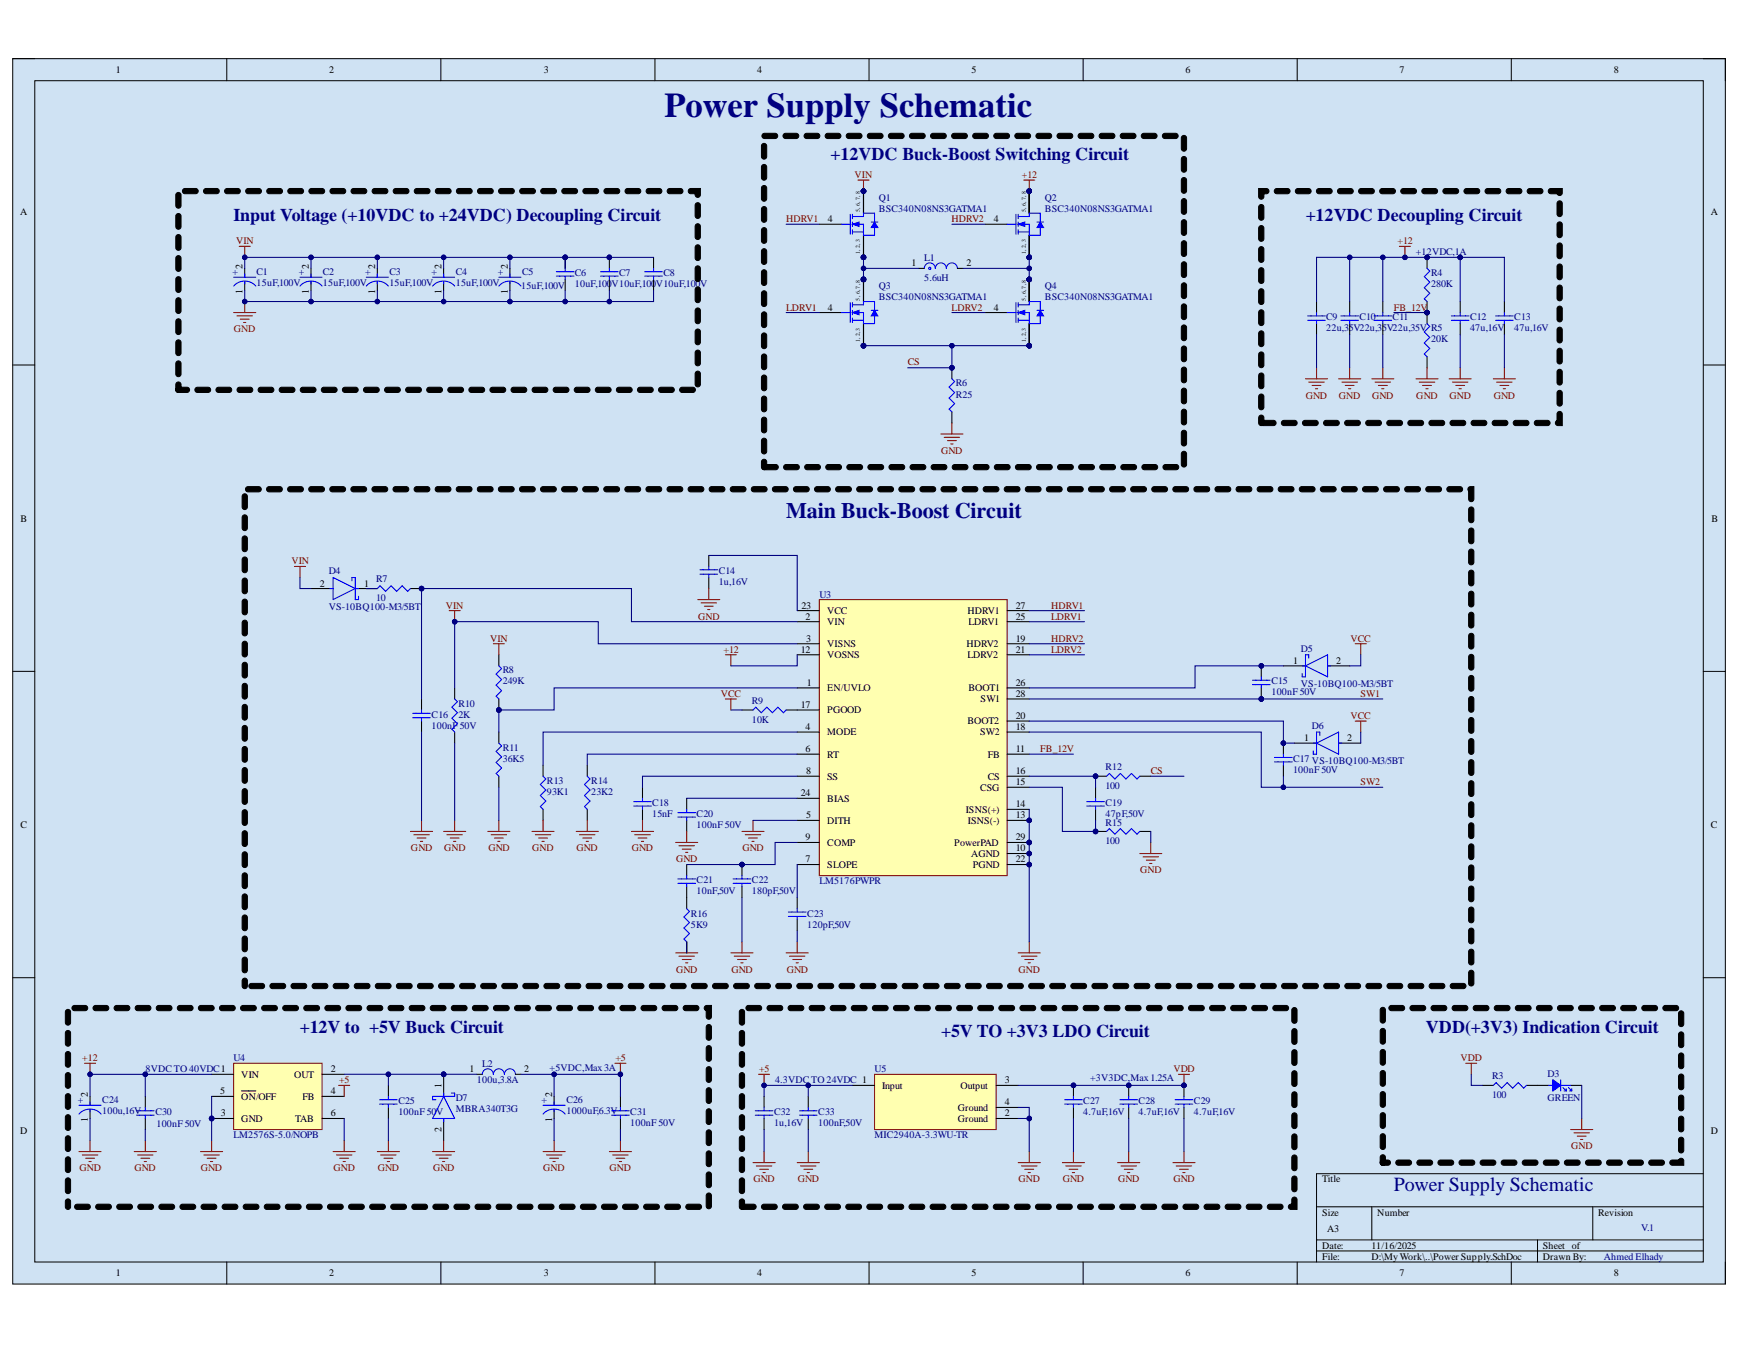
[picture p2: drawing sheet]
<svg xmlns="http://www.w3.org/2000/svg" width="279mm" height="216mm" viewBox="0 0 279 216" stroke-linecap="round" stroke-linejoin="round" font-family="sans-serif">
<defs><g id="words">
<text font-size="5.6" fill="#000080" x="106.6" y="18.9">Power Supply Schematic</text>
<text font-size="3.5" fill="#000080" x="126.2" y="83.1">Main Buck-Boost Circuit</text>
<text font-size="3.2" fill="#000080" x="223.7" y="191.2">Power Supply Schematic</text>
<g font-size="2.9" fill="#000080">
<text x="133.3" y="25.6">+12VDC Buck-Boost Switching Circuit</text>
<text x="37.5" y="35.4">Input Voltage (+10VDC to +24VDC) Decoupling Circuit</text>
<text x="209.5" y="35.4">+12VDC Decoupling Circuit</text>
<text x="48.1" y="165.8">+12V to +5V Buck Circuit</text>
<text x="151" y="166.5">+5V TO +3V3 LDO Circuit</text>
<text x="228.8" y="165.8">VDD(+3V3) Indication Circuit</text>
</g>
<g font-size="1.6">
<text x="18.6" y="11.8">1</text>
<text x="52.8" y="11.8">2</text>
<text x="87.3" y="11.8">3</text>
<text x="121.5" y="11.8">4</text>
<text x="155.9" y="11.8">5</text>
<text x="190.3" y="11.8">6</text>
<text x="224.6" y="11.8">7</text>
<text x="259" y="11.8">8</text>
<text x="3.2" y="34.6">A</text>
<text x="132.8" y="35.7">4</text>
<text x="159.5" y="35.7">4</text>
<text x="274.6" y="34.6">A</text>
<text x="38.9" y="47.2" transform="rotate(-90 38.9 47.2)">1</text>
<text x="38.9" y="43.1" transform="rotate(-90 38.9 43.1)">2</text>
<text x="49.6" y="47.2" transform="rotate(-90 49.6 47.2)">1</text>
<text x="49.6" y="43.1" transform="rotate(-90 49.6 43.1)">2</text>
<text x="60.2" y="47.2" transform="rotate(-90 60.2 47.2)">1</text>
<text x="60.2" y="43.1" transform="rotate(-90 60.2 43.1)">2</text>
<text x="70.9" y="47.2" transform="rotate(-90 70.9 47.2)">1</text>
<text x="70.9" y="43.1" transform="rotate(-90 70.9 43.1)">2</text>
<text x="81.5" y="47.2" transform="rotate(-90 81.5 47.2)">1</text>
<text x="81.5" y="43.1" transform="rotate(-90 81.5 43.1)">2</text>
<text x="146.3" y="42.8">1</text>
<text x="155.1" y="42.8">2</text>
<text x="132.8" y="49.9">4</text>
<text x="159.5" y="49.9">4</text>
<text x="3.3" y="83.8">B</text>
<text x="274.6" y="83.8">B</text>
<text x="51.3" y="94.1">2</text>
<text x="58.4" y="94.1">1</text>
<text x="128.6" y="97.7">23</text>
<text x="129.3" y="99.5">2</text>
<text x="132.8" y="100.3">VIN</text>
<text x="132.8" y="98.5">VCC</text>
<text x="155.3" y="98.5">HDRV1</text>
<text x="155.4" y="100.3">LDRV1</text>
<text x="163" y="99.5">25</text>
<text x="163" y="97.7">27</text>
<text x="128.5" y="104.8">12</text>
<text x="129.4" y="103">3</text>
<text x="132.8" y="103.9">VISNS</text>
<text x="132.8" y="105.6">VOSNS</text>
<text x="155.1" y="103.9">HDRV2</text>
<text x="155.3" y="105.6">LDRV2</text>
<text x="163" y="103">19</text>
<text x="163" y="104.8">21</text>
<text x="207.5" y="106.6">1</text>
<text x="214.4" y="106.6">2</text>
<text x="128.5" y="113.6">17</text>
<text x="129.5" y="110.1">1</text>
<text x="132.8" y="111">EN/UVLO</text>
<text x="155.4" y="111">BOOT1</text>
<text x="157.4" y="112.7">SW1</text>
<text x="163" y="110.1">26</text>
<text x="163" y="111.9">28</text>
<text x="129.3" y="117.1">4</text>
<text x="132.8" y="118.1">MODE</text>
<text x="132.8" y="114.5">PGOOD</text>
<text x="155.3" y="116.3">BOOT2</text>
<text x="157.3" y="118.1">SW2</text>
<text x="163" y="117.1">18</text>
<text x="163" y="115.4">20</text>
<text x="209.3" y="118.9">1</text>
<text x="216.2" y="118.9">2</text>
<text x="129.3" y="120.7">6</text>
<text x="129.4" y="124.2">8</text>
<text x="132.8" y="121.6">RT</text>
<text x="132.8" y="125.2">SS</text>
<text x="158.5" y="121.6">FB</text>
<text x="158.5" y="125.2">CS</text>
<text x="163" y="120.7">11</text>
<text x="163" y="124.2">16</text>
<text x="128.5" y="127.8">24</text>
<text x="129.4" y="131.3">5</text>
<text x="132.8" y="128.7">BIAS</text>
<text x="155" y="130.5">ISNS(+)</text>
<text x="157.3" y="126.9">CSG</text>
<text x="163" y="131.3">13</text>
<text x="163" y="129.6">14</text>
<text x="163" y="126">15</text>
<text x="3.3" y="132.9">C</text>
<text x="129.3" y="134.9">9</text>
<text x="132.8" y="132.3">DITH</text>
<text x="132.8" y="135.8">COMP</text>
<text x="153.1" y="135.8">PowerPAD</text>
<text x="155.3" y="132.3">ISNS(-)</text>
<text x="155.8" y="137.6">AGND</text>
<text x="163" y="136.7">10</text>
<text x="163" y="134.9">29</text>
<text x="274.6" y="132.9">C</text>
<text x="129.3" y="138.4">7</text>
<text x="132.8" y="139.4">SLOPE</text>
<text x="156.1" y="139.4">PGND</text>
<text x="163" y="138.4">22</text>
<text x="38.7" y="173">VIN</text>
<text x="47.2" y="173">OUT</text>
<text x="53.1" y="172.1">2</text>
<text x="75.3" y="172.1">1</text>
<text x="84.1" y="172.1">2</text>
<text x="161.3" y="173.8">3</text>
<text x="14.1" y="176" transform="rotate(-90 14.1 176)">2</text>
<text x="35.3" y="175.6">5</text>
<text x="35.4" y="179.2">3</text>
<text x="38.7" y="176.5">ON/OFF</text>
<text x="48.5" y="176.5">FB</text>
<text x="53.1" y="175.6">4</text>
<text x="53.1" y="179.2">6</text>
<text x="70.9" y="174.6" transform="rotate(-90 70.9 174.6)">1</text>
<text x="88.6" y="176" transform="rotate(-90 88.6 176)">2</text>
<text x="141.6" y="174.8">Input</text>
<text x="153.7" y="178.3">Ground</text>
<text x="154.2" y="174.8">Output</text>
<text x="161.3" y="179.2">2</text>
<text x="161.3" y="177.4">4</text>
<text x="3.2" y="182">D</text>
<text x="14.1" y="180.2" transform="rotate(-90 14.1 180.2)">1</text>
<text x="38.7" y="180.1">GND</text>
<text x="47.4" y="180.1">TAB</text>
<text x="70.9" y="181.7" transform="rotate(-90 70.9 181.7)">2</text>
<text x="88.6" y="180.2" transform="rotate(-90 88.6 180.2)">1</text>
<text x="153.7" y="180.1">Ground</text>
<text x="274.6" y="182">D</text>
<text x="212.2" y="189.8">Title</text>
<text x="212.2" y="195.1">Size</text>
<text x="213" y="197.8">A3</text>
<text x="221" y="195.1">Number</text>
<text x="256.5" y="195.1">Revision</text>
<text x="212.2" y="200.5">Date:</text>
<text x="212.2" y="202.2">File:</text>
<text x="220.1" y="200.5">11/16/2025</text>
<text x="220.1" y="202.2">D:\My Work\..\Power Supply.SchDoc</text>
<text x="247.6" y="200.5">Sheet of</text>
<text x="247.6" y="202.2">Drawn By:</text>
<text x="18.6" y="204.9">1</text>
<text x="52.8" y="204.9">2</text>
<text x="87.3" y="204.9">3</text>
<text x="121.5" y="204.9">4</text>
<text x="155.9" y="204.9">5</text>
<text x="190.3" y="204.9">6</text>
<text x="224.6" y="204.9">7</text>
<text x="259" y="204.9">8</text>
</g>
<g font-size="1.6" fill="#800000">
<text x="137.2" y="28.6">VIN</text>
<text x="164" y="28.6">+12</text>
<text x="126.2" y="35.7">HDRV1</text>
<text x="152.7" y="35.7">HDRV2</text>
<text x="37.9" y="39.2">VIN</text>
<text x="224.3" y="39.2">+12</text>
<text x="37.5" y="53.3">GND</text>
<text x="126.2" y="49.9">LDRV1</text>
<text x="152.7" y="49.9">LDRV2</text>
<text x="223.7" y="49.9">FB_12V</text>
<text x="145.7" y="58.7">CS</text>
<text x="209.5" y="64">GND</text>
<text x="214.9" y="64">GND</text>
<text x="220.2" y="64">GND</text>
<text x="227.3" y="64">GND</text>
<text x="232.6" y="64">GND</text>
<text x="239.7" y="64">GND</text>
<text x="151" y="72.9">GND</text>
<text x="46.8" y="90.6">VIN</text>
<text x="71.5" y="97.7">VIN</text>
<text x="112" y="99.5">GND</text>
<text x="168.7" y="97.7">HDRV1</text>
<text x="168.7" y="99.5">LDRV1</text>
<text x="78.6" y="103">VIN</text>
<text x="116.1" y="104.8">+12</text>
<text x="168.7" y="104.8">LDRV2</text>
<text x="168.7" y="103">HDRV2</text>
<text x="216.7" y="103">VCC</text>
<text x="115.7" y="111.9">VCC</text>
<text x="218.3" y="111.9">SW1</text>
<text x="216.7" y="115.4">VCC</text>
<text x="166.9" y="120.7">FB_12V</text>
<text x="184.7" y="124.2">CS</text>
<text x="218.3" y="126">SW2</text>
<text x="66" y="136.7">GND</text>
<text x="71.3" y="136.7">GND</text>
<text x="78.4" y="136.7">GND</text>
<text x="85.4" y="136.7">GND</text>
<text x="92.5" y="136.7">GND</text>
<text x="101.4" y="136.7">GND</text>
<text x="119.1" y="136.7">GND</text>
<text x="108.5" y="138.4">GND</text>
<text x="183" y="140.2">GND</text>
<text x="108.5" y="156.2">GND</text>
<text x="117.4" y="156.2">GND</text>
<text x="126.2" y="156.2">GND</text>
<text x="163.5" y="156.2">GND</text>
<text x="13.2" y="170.4">+12</text>
<text x="54.5" y="173.8">+5</text>
<text x="98.8" y="170.4">+5</text>
<text x="121.8" y="172.1">+5</text>
<text x="188.3" y="172.1">VDD</text>
<text x="234.4" y="170.4">VDD</text>
<text x="252.2" y="184.5">GND</text>
<text x="12.8" y="188">GND</text>
<text x="21.6" y="188">GND</text>
<text x="32.2" y="188">GND</text>
<text x="53.5" y="188">GND</text>
<text x="60.6" y="188">GND</text>
<text x="69.5" y="188">GND</text>
<text x="87.2" y="188">GND</text>
<text x="97.8" y="188">GND</text>
<text x="120.9" y="189.8">GND</text>
<text x="128" y="189.8">GND</text>
<text x="163.5" y="189.8">GND</text>
<text x="170.6" y="189.8">GND</text>
<text x="179.4" y="189.8">GND</text>
<text x="188.3" y="189.8">GND</text>
</g>
<g font-size="1.6" fill="#000080">
<text x="141" y="32.2">Q1</text>
<text x="141" y="34">BSC340N08NS3GATMA1</text>
<text x="167.7" y="32.2">Q2</text>
<text x="167.7" y="34">BSC340N08NS3GATMA1</text>
<text x="148.3" y="41.8">L1</text>
<text x="227.2" y="41">+12VDC,1A</text>
<text x="37.3" y="44.1">+</text>
<text x="41.2" y="44.1">C1</text>
<text x="41.2" y="45.9">15uF,100V</text>
<text x="47.9" y="44.1">+</text>
<text x="51.8" y="44.1">C2</text>
<text x="51.8" y="45.9">15uF,100V</text>
<text x="58.6" y="44.1">+</text>
<text x="62.5" y="44.1">C3</text>
<text x="62.5" y="45.9">15uF,100V</text>
<text x="69.3" y="44.1">+</text>
<text x="73.1" y="44.1">C4</text>
<text x="73.1" y="45.9">15uF,100V</text>
<text x="79.9" y="44.1">+</text>
<text x="83.6" y="46.3">15uF,100V</text>
<text x="83.8" y="44.1">C5</text>
<text x="92.3" y="44.4">C6</text>
<text x="92.3" y="46.1">10uF,100V10uF,100V10uF,100V</text>
<text x="99.4" y="44.4">C7</text>
<text x="106.5" y="44.4">C8</text>
<text x="141" y="46.3">Q3</text>
<text x="148.3" y="45">5.6uH</text>
<text x="167.7" y="46.3">Q4</text>
<text x="229.7" y="44.4">R4</text>
<text x="229.7" y="46.1">280K</text>
<text x="141" y="48.1">BSC340N08NS3GATMA1</text>
<text x="167.7" y="48.1">BSC340N08NS3GATMA1</text>
<text x="212.8" y="51.4">C9</text>
<text x="212.8" y="53.2">22u,35V22u,35V22u,35V R5</text>
<text x="218.2" y="51.4">C10</text>
<text x="223.5" y="51.4">C11</text>
<text x="235.9" y="51.4">C12</text>
<text x="235.9" y="53.2">47u,16V</text>
<text x="243" y="51.4">C13</text>
<text x="243" y="53.2">47u,16V</text>
<text x="229.7" y="54.9">20K</text>
<text x="153.4" y="62">R6</text>
<text x="153.4" y="63.8">R25</text>
<text x="52.8" y="92.2">D4</text>
<text x="60.4" y="93.5">R7</text>
<text x="115.3" y="92.2">C14</text>
<text x="115.3" y="94">1u,16V</text>
<text x="131.5" y="95.9">U3</text>
<text x="52.8" y="97.9">VS-10BQ100-M3/5BT</text>
<text x="60.4" y="96.5">10</text>
<text x="208.8" y="104.6">D5</text>
<text x="73.6" y="113.4">R10</text>
<text x="80.7" y="108.1">R8</text>
<text x="80.7" y="109.9">249K</text>
<text x="120.7" y="113">R9</text>
<text x="204" y="109.9">C15</text>
<text x="204" y="111.6">100nF 50V</text>
<text x="208.8" y="110.3">VS-10BQ100-M3/5BT</text>
<text x="69.3" y="115.2">C16</text>
<text x="69.3" y="117">100nF 50V</text>
<text x="73.6" y="115.2">2K</text>
<text x="120.7" y="116">10K</text>
<text x="210.6" y="117">D6</text>
<text x="80.7" y="120.5">R11</text>
<text x="80.7" y="122.3">36K5</text>
<text x="87.8" y="125.8">R13</text>
<text x="94.9" y="125.8">R14</text>
<text x="177.4" y="123.6">R12</text>
<text x="207.5" y="122.3">C17 VS-10BQ100-M3/5BT</text>
<text x="207.5" y="124.1">100nF 50V</text>
<text x="87.8" y="127.6">93K1</text>
<text x="94.9" y="127.6">23K2</text>
<text x="104.7" y="129.4">C18</text>
<text x="104.7" y="131.2">15nF</text>
<text x="111.8" y="131.2">C20</text>
<text x="177.4" y="129.4">C19</text>
<text x="177.4" y="131.2">47pF,50V</text>
<text x="177.4" y="126.7">100</text>
<text x="111.8" y="132.9">100nF 50V</text>
<text x="177.4" y="132.5">R15</text>
<text x="177.4" y="135.5">100</text>
<text x="111.8" y="141.8">C21</text>
<text x="111.8" y="143.6">10nF,50V</text>
<text x="120.7" y="141.8">C22</text>
<text x="120.7" y="143.6">180pF,50V</text>
<text x="131.5" y="142">LM5176PWPR</text>
<text x="110.9" y="147.1">R16</text>
<text x="110.9" y="148.9">5K9</text>
<text x="129.5" y="147.1">C23</text>
<text x="129.5" y="148.9">120pF,50V</text>
<text x="23.3" y="172.1">8VDC TO 40VDC1</text>
<text x="37.5" y="170.4">U4</text>
<text x="76.5" y="173.8">100u,3.8A</text>
<text x="77.4" y="171.2">L2</text>
<text x="88.2" y="171.9">+5VDC,Max 3A</text>
<text x="124.4" y="173.8">4.3VDC TO 24VDC 1</text>
<text x="140.4" y="172.1">U5</text>
<text x="175" y="173.5">+3V3DC,Max 1.25A</text>
<text x="239.5" y="173.2">R3</text>
<text x="248.4" y="172.8">D3</text>
<text x="12.5" y="177">+</text>
<text x="16.4" y="177">C24</text>
<text x="16.4" y="178.8">100u,16V</text>
<text x="24.9" y="179">C30</text>
<text x="63.9" y="177.2">C25</text>
<text x="63.9" y="179">100nF 50V</text>
<text x="73.1" y="176.7">D7</text>
<text x="73.1" y="178.5">MBRA340T3G</text>
<text x="86.9" y="177">+</text>
<text x="90.9" y="177">C26</text>
<text x="90.9" y="178.8">1000uF,6.3V</text>
<text x="101.1" y="179">C31</text>
<text x="124.2" y="179">C32</text>
<text x="131.3" y="179">C33</text>
<text x="173.9" y="177.2">C27</text>
<text x="173.9" y="179">4.7uF,16V</text>
<text x="182.7" y="177.2">C28</text>
<text x="182.7" y="179">4.7uF,16V</text>
<text x="191.6" y="177.2">C29</text>
<text x="191.6" y="179">4.7uF,16V</text>
<text x="239.5" y="176.3">100</text>
<text x="248.4" y="176.7">GREEN</text>
<text x="25.1" y="180.9">100nF 50V</text>
<text x="37.5" y="182.7">LM2576S-5.0/NOPB</text>
<text x="101.1" y="180.8">100nF 50V</text>
<text x="124.2" y="180.8">1u,16V</text>
<text x="131.3" y="180.8">100nF,50V</text>
<text x="140.4" y="182.7">MIC2940A-3.3WU-TR</text>
<text x="263.4" y="197.6">V.1</text>
<text x="257.4" y="202.2">Ahmed Elhady</text>
</g>
<g font-size=".9">
<text x="138" y="34.1" transform="rotate(-90 138 34.1)">5, 6, 7, 8</text>
<text x="164.6" y="34.1" transform="rotate(-90 164.6 34.1)">5, 6, 7, 8</text>
<text x="138" y="40.7" transform="rotate(-90 138 40.7)">1, 2, 3</text>
<text x="164.6" y="40.7" transform="rotate(-90 164.6 40.7)">1, 2, 3</text>
<text x="138" y="48.3" transform="rotate(-90 138 48.3)">5, 6, 7, 8</text>
<text x="164.6" y="48.3" transform="rotate(-90 164.6 48.3)">5, 6, 7, 8</text>
<text x="138" y="54.9" transform="rotate(-90 138 54.9)">1, 2, 3</text>
<text x="164.6" y="54.9" transform="rotate(-90 164.6 54.9)">1, 2, 3</text>
</g>
</g></defs>
<path d="M2 9.4h274.9v196.7h-274.9z" fill-rule="evenodd" fill="#cfe2f3"/>
<path d="M2 9.4h274.9v196.7h-274.9z" fill="none" stroke="#000" stroke-width=".16"/>
<path d="M5.6 13h267.7v189.6h-267.7z" fill-rule="evenodd" fill="#cfe2f3"/>
<g fill="none" stroke="#000" stroke-width=".16">
<path d="M2 9.4h3.6M5.6 13h267.7v189.6h-267.7zM36.4 9.4v3.6M70.7 9.4v3.6M105.1 9.4v3.6M139.5 9.4v3.6M173.8 9.4v3.6M208.2 9.4v3.6M242.5 9.4v3.6M273.3 9.4h3.6v3.6M2 58.6h3.6M273.3 58.6h3.6"/>
<path d="M2 107.8h3.6M273.3 107.8h3.6M2 156.9h3.6M273.3 156.9h3.6M211.3 193.7h62M211.3 199h62M220.1 193.7v5.3M246.7 199v3.6M255.6 193.7v5.3M273.3 188.4h-62v14.2M36.4 202.6v3.5M70.8 202.6v3.5"/>
<path d="M105.1 202.6v3.5M139.5 202.6v3.5M173.8 202.6v3.5M208.2 202.6v3.5M211.3 200.8h62M242.5 202.6v3.5M276.9 202.6v3.5"/>
</g>
<path d="M39.3 43.1v1.4M39.3 45.2v1.4M49.9 43.1v1.4M49.9 45.2v1.4M60.6 43.1v1.4M60.6 45.2v1.4M71.2 43.1v1.4M71.2 45.2v1.4M81.8 43.1v1.4M81.8 45.2v1.4" fill="none" stroke="#000" stroke-width=".17"/>
<g fill="none" stroke="#00f" stroke-width=".17">
<path d="M37.5 45.9a2.37 2.37 0 0 1 3.5 0M37.5 44.5h3.5M39.3 44v.5M39.3 45.2v.4M48.1 45.9a2.37 2.37 0 0 1 3.6 0M48.1 44.5h3.6M49.9 44v.5M49.9 45.2v.4M58.8 45.9a2.37 2.37 0 0 1 3.5 0M58.8 44.5h3.5M60.6 44v.5M60.6 45.2v.4"/>
<path d="M69.4 45.9a2.37 2.37 0 0 1 3.6 0M69.4 44.5h3.6M71.2 44v.5M71.2 45.2v.4M80.1 45.9a2.37 2.37 0 0 1 3.5 0M80.1 44.5h3.5M81.8 44v.5M81.8 45.2v.4"/>
</g>
<path d="M37.5 50.2h3.5M38 50.7h2.5M38.6 51.2h1.4M39.1 51.8h.4M39.3 48.4v1.8" fill="none" stroke="#800000" stroke-width=".17"/>
<circle cx="39.3" cy="48.4" r=".35" fill="#000080"/>
<circle cx="39.3" cy="48.4" r=".35" fill="none" stroke="#000080" stroke-width=".16"/>
<path d="M38.4 39.5h1.8M39.3 39.5v1.8" fill="none" stroke="#800000" stroke-width=".17"/>
<circle cx="39.3" cy="41.3" r=".36" fill="#000080"/>
<circle cx="39.3" cy="41.3" r=".36" fill="none" stroke="#000080" stroke-width=".16"/>
<circle cx="90.7" cy="41.3" r=".36" fill="#000080"/>
<circle cx="90.7" cy="41.3" r=".36" fill="none" stroke="#000080" stroke-width=".16"/>
<path d="M90.7 41.3v1.8M90.7 44.9v1.7" fill="none" stroke="#000" stroke-width=".17"/>
<circle cx="90.7" cy="41.3" r=".36" fill="#000080"/>
<circle cx="90.7" cy="41.3" r=".36" fill="none" stroke="#000080" stroke-width=".16"/>
<path d="M89.3 44.3h2.8M89.3 43.6h2.8M90.7 43.1v.5M90.7 44.3v.6" fill="none" stroke="#00f" stroke-width=".17"/>
<circle cx="97.8" cy="41.3" r=".36" fill="#000080"/>
<circle cx="97.8" cy="41.3" r=".36" fill="none" stroke="#000080" stroke-width=".16"/>
<path d="M97.8 41.3v1.8M97.8 44.9v1.7" fill="none" stroke="#000" stroke-width=".17"/>
<circle cx="97.8" cy="41.3" r=".36" fill="#000080"/>
<circle cx="97.8" cy="41.3" r=".36" fill="none" stroke="#000080" stroke-width=".16"/>
<g fill="none" stroke="#00f" stroke-width=".17">
<path d="M96.4 44.3h2.8M96.4 43.6h2.8M97.8 43.1v.5M97.8 44.3v.6M103.5 44.3h2.8M103.5 43.6h2.8M104.9 43.1v.5M104.9 44.3v.6M52.9 94.5h.6M53.5 92.7l3.5 1.8-3.5 1.7zM56.5 93.2v-.5h.5v3.5h.5v-.5M57 94.5h.5"/>
<path d="M66.2 115.2h2.9M66.2 114.5h2.9M67.6 114v.5M67.6 115.2v.5"/>
</g>
<path d="M104.9 41.3v1.8M104.9 44.9v1.7M49.9 94.5h3.6M57 94.5h3.6M67.6 112.2v1.8M67.6 115.7v1.8" fill="none" stroke="#000" stroke-width=".17"/>
<circle cx="67.6" cy="94.5" r=".35" fill="#000080"/>
<circle cx="67.6" cy="94.5" r=".35" fill="none" stroke="#000080" stroke-width=".16"/>
<path d="M65.9 94.5h1.7" fill="none" stroke="#000" stroke-width=".17"/>
<circle cx="67.6" cy="94.5" r=".35" fill="#000080"/>
<circle cx="67.6" cy="94.5" r=".35" fill="none" stroke="#000080" stroke-width=".16"/>
<path d="M58.8 94.5h1.8" fill="none" stroke="#000" stroke-width=".17"/>
<path d="M60.6 94.5l.4-.5 .9 .9 .9-.9 .9 .9 .8-.9 .9 .9 .5-.4" fill="none" stroke="#00f" stroke-width=".17"/>
<circle cx="165.2" cy="137" r=".35" fill="#000080"/>
<circle cx="165.2" cy="137" r=".35" fill="none" stroke="#000080" stroke-width=".16"/>
<circle cx="165.2" cy="131.7" r=".35" fill="#000080"/>
<circle cx="165.2" cy="131.7" r=".35" fill="none" stroke="#000080" stroke-width=".16"/>
<circle cx="165.2" cy="138.8" r=".36" fill="#000080"/>
<circle cx="165.2" cy="138.8" r=".36" fill="none" stroke="#000080" stroke-width=".16"/>
<circle cx="165.2" cy="135.2" r=".36" fill="#000080"/>
<circle cx="165.2" cy="135.2" r=".36" fill="none" stroke="#000080" stroke-width=".16"/>
<path d="M131.5 96.2h30.1v44.4h-30.1z" fill-rule="evenodd" fill="#ffffb0"/>
<path d="M131.5 96.2h30.1v44.4h-30.1z" fill="none" stroke="#800000" stroke-width=".17"/>
<path d="M127.9 99.8h3.6M127.9 110.4h3.6M127.9 103.3h3.6M127.9 117.5h3.6M127.9 131.7h3.6M127.9 121.1h3.6M127.9 138.8h3.6M127.9 124.6h3.6M127.9 135.2h3.6M161.6 137h3.6" fill="none" stroke="#000" stroke-width=".17"/>
<circle cx="165.2" cy="137" r=".35" fill="#000080"/>
<circle cx="165.2" cy="137" r=".35" fill="none" stroke="#000080" stroke-width=".16"/>
<path d="M127.9 105.1h3.6M161.6 121.1h3.6M161.6 131.7h3.6" fill="none" stroke="#000" stroke-width=".17"/>
<circle cx="165.2" cy="131.7" r=".35" fill="#000080"/>
<circle cx="165.2" cy="131.7" r=".35" fill="none" stroke="#000080" stroke-width=".16"/>
<path d="M127.9 114h3.6M161.6 117.5h3.6M161.6 103.3h3.6M161.6 115.7h3.6M161.6 105.1h3.6M161.6 129.9h3.6M161.6 126.4h3.6M161.6 124.6h3.6M161.6 138.8h3.6" fill="none" stroke="#000" stroke-width=".17"/>
<circle cx="165.2" cy="138.8" r=".36" fill="#000080"/>
<circle cx="165.2" cy="138.8" r=".36" fill="none" stroke="#000080" stroke-width=".16"/>
<path d="M127.9 98h3.6M161.6 98h3.6M161.6 99.8h3.6M161.6 110.4h3.6M161.6 112.2h3.6M127.9 128.1h3.6M161.6 135.2h3.6" fill="none" stroke="#000" stroke-width=".17"/>
<circle cx="165.2" cy="135.2" r=".36" fill="#000080"/>
<circle cx="165.2" cy="135.2" r=".36" fill="none" stroke="#000080" stroke-width=".16"/>
<g fill="none" stroke="#800000" stroke-width=".17">
<path d="M47.3 90.9h1.7M48.1 90.9v1.8M112 96.2h3.5M112.5 96.8h2.5M113 97.3h1.5M113.6 97.8h.3M113.7 94.5v1.7M65.9 133.5h3.5M66.4 134h2.5M66.9 134.5h1.5M67.5 135.1h.3M67.6 131.7v1.8"/>
<path d="M71.2 133.5h3.5M71.7 134h2.5M72.3 134.5h1.4M72.8 135.1h.3M73 131.7v1.8"/>
</g>
<path d="M113.7 89.2v1.7M113.7 92.7v1.8M73 110.4v1.8M73 117.5v1.8" fill="none" stroke="#000" stroke-width=".17"/>
<path d="M112.3 92.2h2.9M112.3 91.5h2.9M113.7 90.9v.6M113.7 92.2v.5M73 112.2l.4 .4-.9 .9 .9 .9-.9 .9 .9 .9-.9 .9 .5 .4" fill="none" stroke="#00f" stroke-width=".17"/>
<circle cx="80.1" cy="114" r=".35" fill="#000080"/>
<circle cx="80.1" cy="114" r=".35" fill="none" stroke="#000080" stroke-width=".16"/>
<path d="M80.1 112.2v1.8" fill="none" stroke="#000" stroke-width=".17"/>
<circle cx="80.1" cy="114" r=".35" fill="#000080"/>
<circle cx="80.1" cy="114" r=".35" fill="none" stroke="#000080" stroke-width=".16"/>
<path d="M80.1 105.1v1.8M80.1 117.5v1.8M80.1 124.6v1.8" fill="none" stroke="#000" stroke-width=".17"/>
<path d="M80.1 106.9l.4 .4-.9 .9 .9 .9-.9 .9 .9 .9-.9 .9 .5 .4M80.1 119.3l.4 .4-.9 .9 .9 .9-.9 .9 .9 .9-.9 .9 .5 .4" fill="none" stroke="#00f" stroke-width=".17"/>
<path d="M72.1 98h1.8M73 98v1.8" fill="none" stroke="#800000" stroke-width=".17"/>
<circle cx="73" cy="99.8" r=".35" fill="#000080"/>
<circle cx="73" cy="99.8" r=".35" fill="none" stroke="#000080" stroke-width=".16"/>
<path d="M79.2 103.3h1.7M80.1 103.3v1.8M78.3 133.5h3.5M78.8 134h2.5M79.3 134.5h1.5M79.9 135.1h.3M80.1 131.7v1.8M101.3 133.5h3.6M101.9 134h2.5M102.4 134.5h1.4M102.9 135.1h.4M103.1 131.7v1.8" fill="none" stroke="#800000" stroke-width=".17"/>
<path d="M103.1 126.4v1.7M103.1 129.9v1.8M110.2 138.8v1.8M110.2 142.3v1.8" fill="none" stroke="#000" stroke-width=".17"/>
<path d="M101.7 129.4h2.8M101.7 128.7h2.8M103.1 128.1v.6M103.1 129.4v.5M108.8 141.8h2.8M108.8 141.1h2.8M110.2 140.6v.5M110.2 141.8v.5" fill="none" stroke="#00f" stroke-width=".17"/>
<circle cx="119.1" cy="138.8" r=".36" fill="#000080"/>
<circle cx="119.1" cy="138.8" r=".36" fill="none" stroke="#000080" stroke-width=".16"/>
<path d="M119.1 138.8v1.8M119.1 142.3v1.8" fill="none" stroke="#000" stroke-width=".17"/>
<circle cx="119.1" cy="138.8" r=".36" fill="#000080"/>
<circle cx="119.1" cy="138.8" r=".36" fill="none" stroke="#000080" stroke-width=".16"/>
<g fill="none" stroke="#00f" stroke-width=".17">
<path d="M120.8 114l.5-.5 .9 .9 .9-.9 .8 .9 .9-.9 .9 .9 .5-.4M87.2 124.6l.4 .4-.9 .9 .9 .9-.9 .9 .9 .9-.9 .9 .5 .4M94.2 124.6l.5 .4-.9 .9 .9 .9-.9 .9 .9 .9-.9 .9 .4 .4M108.8 131.2h2.8M108.8 130.4h2.8M110.2 129.9v.5M110.2 131.2v.5M174.4 128.7h2.8M174.4 129.4h2.8M175.8 128.1v.6M175.8 129.4v.5M110.2 145.9l.4 .4-.8 .9 .8 .9-.8 .9 .8 .9-.8 .8 .4 .5"/>
<path d="M117.7 141.8h2.8M117.7 141.1h2.8M119.1 140.6v.5M119.1 141.8v.5M126.5 147.1h2.9M126.5 146.4h2.9M127.9 145.9v.5M127.9 147.1v.5"/>
</g>
<g fill="none" stroke="#000" stroke-width=".17">
<path d="M119.1 114h1.7M126.2 114h1.7M87.2 122.8v1.8M87.2 129.9v1.8M94.2 122.8v1.8M94.2 129.9v1.8M110.2 128.1v1.8M110.2 131.7v1.8M175.8 126.4v1.7M175.8 129.9v1.8M110.2 144.1v1.8M110.2 151.2v1.8"/>
<path d="M127.9 144.1v1.8M127.9 147.6v1.8"/>
</g>
<g fill="none" stroke="#800000" stroke-width=".17">
<path d="M116.4 105.1h1.8M116.4 112.2h1.8M117.3 105.1v1.8M117.3 112.2v1.8M85.4 133.5h3.5M85.9 134h2.5M86.4 134.5h1.5M87 135.1h.3M87.2 131.7v1.8M92.5 133.5h3.5M93 134h2.5M93.5 134.5h1.5"/>
<path d="M94.1 135.1h.3M94.2 131.7v1.8M108.4 135.2h3.6M109 135.8h2.4M109.5 136.3h1.4M110 136.8h.4M110.2 133.5v1.7M119.1 133.5h3.5M119.6 134h2.5M120.1 134.5h1.5M120.7 135.1h.3M120.8 131.7v1.8"/>
<path d="M108.4 153h3.6M109 153.5h2.4M109.5 154h1.4M110 154.6h.4M110.2 151.2v1.8M126.2 153h3.5M126.7 153.5h2.5M127.2 154h1.4M127.8 154.6h.3M127.9 151.2v1.8M163.4 153h3.5M163.9 153.5h2.5"/>
<path d="M164.5 154h1.4M165 154.6h.4M165.2 151.2v1.8"/>
</g>
<circle cx="175.8" cy="133.5" r=".35" fill="#000080"/>
<circle cx="175.8" cy="133.5" r=".35" fill="none" stroke="#000080" stroke-width=".16"/>
<path d="M175.8 133.5h1.8" fill="none" stroke="#000" stroke-width=".17"/>
<circle cx="175.8" cy="133.5" r=".35" fill="#000080"/>
<circle cx="175.8" cy="133.5" r=".35" fill="none" stroke="#000080" stroke-width=".16"/>
<path d="M182.9 133.5h1.8" fill="none" stroke="#000" stroke-width=".17"/>
<path d="M177.6 133.5l.4-.5 .9 .9 .9-.9 .9 .9 .9-.9 .9 .9 .4-.4" fill="none" stroke="#00f" stroke-width=".17"/>
<circle cx="175.8" cy="124.6" r=".35" fill="#000080"/>
<circle cx="175.8" cy="124.6" r=".35" fill="none" stroke="#000080" stroke-width=".16"/>
<path d="M175.8 124.6h1.8M182.9 124.6h1.8" fill="none" stroke="#000" stroke-width=".17"/>
<circle cx="175.8" cy="124.6" r=".35" fill="#000080"/>
<circle cx="175.8" cy="124.6" r=".35" fill="none" stroke="#000080" stroke-width=".16"/>
<path d="M209 106.9h.5M209.5 106.9l3.6-1.8v3.5zM210 105.6v-.5h-.5v3.5h-.5v-.5M210.8 119.3h.5M211.3 119.3l3.5-1.8v3.6zM211.8 118.1v-.6h-.5v3.6h-.5v-.6M213.1 106.9h.5M214.8 119.3h.6M177.6 124.6l.4-.4 .9 .8 .9-.8 .9 .8 .9-.8 .9 .8 .4-.4" fill="none" stroke="#00f" stroke-width=".17"/>
<path d="M206 106.9h3.5M207.7 119.3h3.6M213.1 106.9h3.5M214.8 119.3h3.6" fill="none" stroke="#000" stroke-width=".17"/>
<path d="M217.5 103.3h1.8M217.5 115.7h1.8M218.4 103.3v1.8M218.4 115.7v1.8" fill="none" stroke="#800000" stroke-width=".17"/>
<circle cx="202.4" cy="112.2" r=".36" fill="#000080"/>
<circle cx="202.4" cy="112.2" r=".36" fill="none" stroke="#000080" stroke-width=".16"/>
<circle cx="202.4" cy="106.9" r=".35" fill="#000080"/>
<circle cx="202.4" cy="106.9" r=".35" fill="none" stroke="#000080" stroke-width=".16"/>
<path d="M202.4 110.4v1.8" fill="none" stroke="#000" stroke-width=".17"/>
<circle cx="202.4" cy="112.2" r=".36" fill="#000080"/>
<circle cx="202.4" cy="112.2" r=".36" fill="none" stroke="#000080" stroke-width=".16"/>
<path d="M202.4 106.9v1.7" fill="none" stroke="#000" stroke-width=".17"/>
<circle cx="202.4" cy="106.9" r=".35" fill="#000080"/>
<circle cx="202.4" cy="106.9" r=".35" fill="none" stroke="#000080" stroke-width=".16"/>
<path d="M201 109.9h2.8M201 109.2h2.8M202.4 108.6v.6M202.4 109.9v.5" fill="none" stroke="#00f" stroke-width=".17"/>
<circle cx="206" cy="119.3" r=".35" fill="#000080"/>
<circle cx="206" cy="119.3" r=".35" fill="none" stroke="#000080" stroke-width=".16"/>
<path d="M206 119.3v1.8M206 122.8v1.8" fill="none" stroke="#000" stroke-width=".17"/>
<circle cx="206" cy="119.3" r=".35" fill="#000080"/>
<circle cx="206" cy="119.3" r=".35" fill="none" stroke="#000080" stroke-width=".16"/>
<path d="M204.5 122.3h2.9M204.5 121.6h2.9M206 121.1v.5M206 122.3v.5" fill="none" stroke="#00f" stroke-width=".17"/>
<path d="M117.3 153h3.5M117.8 153.5h2.5M118.4 154h1.4M118.9 154.6h.3M119.1 151.2v1.8" fill="none" stroke="#800000" stroke-width=".17"/>
<circle cx="165.2" cy="41.3" r=".36" fill="#000080"/>
<circle cx="165.2" cy="41.3" r=".36" fill="none" stroke="#000080" stroke-width=".16"/>
<circle cx="165.2" cy="41.3" r=".36" fill="#000080"/>
<circle cx="165.2" cy="41.3" r=".36" fill="none" stroke="#000080" stroke-width=".16"/>
<circle cx="165.2" cy="41.3" r=".36" fill="#000080"/>
<circle cx="165.2" cy="41.3" r=".36" fill="none" stroke="#000080" stroke-width=".16"/>
<circle cx="165.2" cy="30.7" r=".35" fill="#000080"/>
<circle cx="165.2" cy="30.7" r=".35" fill="none" stroke="#000080" stroke-width=".16"/>
<circle cx="165.2" cy="30.7" r=".35" fill="#000080"/>
<circle cx="165.2" cy="30.7" r=".35" fill="none" stroke="#000080" stroke-width=".16"/>
<circle cx="165.2" cy="30.7" r=".35" fill="#000080"/>
<circle cx="165.2" cy="30.7" r=".35" fill="none" stroke="#000080" stroke-width=".16"/>
<circle cx="165.2" cy="30.7" r=".35" fill="#000080"/>
<circle cx="165.2" cy="30.7" r=".35" fill="none" stroke="#000080" stroke-width=".16"/>
<path d="M165.2 37.8v3.5" fill="none" stroke="#000" stroke-width=".17"/>
<circle cx="165.2" cy="41.3" r=".36" fill="#000080"/>
<circle cx="165.2" cy="41.3" r=".36" fill="none" stroke="#000080" stroke-width=".16"/>
<path d="M165.2 37.8v3.5" fill="none" stroke="#000" stroke-width=".17"/>
<circle cx="165.2" cy="41.3" r=".36" fill="#000080"/>
<circle cx="165.2" cy="41.3" r=".36" fill="none" stroke="#000080" stroke-width=".16"/>
<path d="M165.2 37.8v3.5" fill="none" stroke="#000" stroke-width=".17"/>
<circle cx="165.2" cy="41.3" r=".36" fill="#000080"/>
<circle cx="165.2" cy="41.3" r=".36" fill="none" stroke="#000080" stroke-width=".16"/>
<path d="M158.1 36h3.5M165.2 30.7v3.5" fill="none" stroke="#000" stroke-width=".17"/>
<circle cx="165.2" cy="30.7" r=".35" fill="#000080"/>
<circle cx="165.2" cy="30.7" r=".35" fill="none" stroke="#000080" stroke-width=".16"/>
<path d="M165.2 30.7v3.5" fill="none" stroke="#000" stroke-width=".17"/>
<circle cx="165.2" cy="30.7" r=".35" fill="#000080"/>
<circle cx="165.2" cy="30.7" r=".35" fill="none" stroke="#000080" stroke-width=".16"/>
<path d="M165.2 30.7v3.5" fill="none" stroke="#000" stroke-width=".17"/>
<circle cx="165.2" cy="30.7" r=".35" fill="#000080"/>
<circle cx="165.2" cy="30.7" r=".35" fill="none" stroke="#000080" stroke-width=".16"/>
<path d="M165.2 30.7v3.5" fill="none" stroke="#000" stroke-width=".17"/>
<circle cx="165.2" cy="30.7" r=".35" fill="#000080"/>
<circle cx="165.2" cy="30.7" r=".35" fill="none" stroke="#000080" stroke-width=".16"/>
<path d="M161.6 36h1.4M163 34.4v3.2M163.4 34.8h1.8M163.4 36h1.8v1.8M163.4 37.2h1.8M163.4 34.4v.7M163.4 35.6v.7M163.4 36.9v.7" fill="none" stroke="#00f" stroke-width=".17"/>
<path d="M163.4 36l1.1-.4v.7z" fill="#00f"/>
<path d="M163.4 36l1.1-.4v.7z" fill="none" stroke="#00f" stroke-width=".16"/>
<path d="M165.2 34.2v.6" fill="none" stroke="#00f" stroke-width=".17"/>
<path d="M166.9 35.6l.6 .9h-1.1z" fill="#00f"/>
<path d="M166.9 35.6l.6 .9h-1.1z" fill="none" stroke="#00f" stroke-width=".16"/>
<path d="M165.2 34.2h1.7v1.4M166.4 35.6h1.1M166.9 36.5v1.3h-1.7" fill="none" stroke="#00f" stroke-width=".17"/>
<circle cx="138.6" cy="41.3" r=".36" fill="#000080"/>
<circle cx="138.6" cy="41.3" r=".36" fill="none" stroke="#000080" stroke-width=".16"/>
<circle cx="138.6" cy="41.3" r=".36" fill="#000080"/>
<circle cx="138.6" cy="41.3" r=".36" fill="none" stroke="#000080" stroke-width=".16"/>
<circle cx="138.6" cy="41.3" r=".36" fill="#000080"/>
<circle cx="138.6" cy="41.3" r=".36" fill="none" stroke="#000080" stroke-width=".16"/>
<circle cx="138.6" cy="30.7" r=".35" fill="#000080"/>
<circle cx="138.6" cy="30.7" r=".35" fill="none" stroke="#000080" stroke-width=".16"/>
<circle cx="138.6" cy="30.7" r=".35" fill="#000080"/>
<circle cx="138.6" cy="30.7" r=".35" fill="none" stroke="#000080" stroke-width=".16"/>
<circle cx="138.6" cy="30.7" r=".35" fill="#000080"/>
<circle cx="138.6" cy="30.7" r=".35" fill="none" stroke="#000080" stroke-width=".16"/>
<circle cx="138.6" cy="30.7" r=".35" fill="#000080"/>
<circle cx="138.6" cy="30.7" r=".35" fill="none" stroke="#000080" stroke-width=".16"/>
<path d="M138.6 37.8v3.5" fill="none" stroke="#000" stroke-width=".17"/>
<circle cx="138.6" cy="41.3" r=".36" fill="#000080"/>
<circle cx="138.6" cy="41.3" r=".36" fill="none" stroke="#000080" stroke-width=".16"/>
<path d="M138.6 37.8v3.5" fill="none" stroke="#000" stroke-width=".17"/>
<circle cx="138.6" cy="41.3" r=".36" fill="#000080"/>
<circle cx="138.6" cy="41.3" r=".36" fill="none" stroke="#000080" stroke-width=".16"/>
<path d="M138.6 37.8v3.5" fill="none" stroke="#000" stroke-width=".17"/>
<circle cx="138.6" cy="41.3" r=".36" fill="#000080"/>
<circle cx="138.6" cy="41.3" r=".36" fill="none" stroke="#000080" stroke-width=".16"/>
<path d="M131.5 36h3.5M138.6 30.7v3.5" fill="none" stroke="#000" stroke-width=".17"/>
<circle cx="138.6" cy="30.7" r=".35" fill="#000080"/>
<circle cx="138.6" cy="30.7" r=".35" fill="none" stroke="#000080" stroke-width=".16"/>
<path d="M138.6 30.7v3.5" fill="none" stroke="#000" stroke-width=".17"/>
<circle cx="138.6" cy="30.7" r=".35" fill="#000080"/>
<circle cx="138.6" cy="30.7" r=".35" fill="none" stroke="#000080" stroke-width=".16"/>
<path d="M138.6 30.7v3.5" fill="none" stroke="#000" stroke-width=".17"/>
<circle cx="138.6" cy="30.7" r=".35" fill="#000080"/>
<circle cx="138.6" cy="30.7" r=".35" fill="none" stroke="#000080" stroke-width=".16"/>
<path d="M138.6 30.7v3.5" fill="none" stroke="#000" stroke-width=".17"/>
<circle cx="138.6" cy="30.7" r=".35" fill="#000080"/>
<circle cx="138.6" cy="30.7" r=".35" fill="none" stroke="#000080" stroke-width=".16"/>
<path d="M135 36h1.4M136.4 34.4v3.2M136.8 34.8h1.8M136.8 36h1.8v1.8M136.8 37.2h1.8M136.8 34.4v.7M136.8 35.6v.7M136.8 36.9v.7" fill="none" stroke="#00f" stroke-width=".17"/>
<path d="M136.8 36l1.1-.4v.7z" fill="#00f"/>
<path d="M136.8 36l1.1-.4v.7z" fill="none" stroke="#00f" stroke-width=".16"/>
<path d="M138.6 34.2v.6" fill="none" stroke="#00f" stroke-width=".17"/>
<path d="M140.3 35.6l.6 .9h-1.1z" fill="#00f"/>
<path d="M140.3 35.6l.6 .9h-1.1z" fill="none" stroke="#00f" stroke-width=".16"/>
<path d="M138.6 34.2h1.7v1.4M139.8 35.6h1.1M140.3 36.5v1.3h-1.7" fill="none" stroke="#00f" stroke-width=".17"/>
<circle cx="165.2" cy="55.5" r=".35" fill="#000080"/>
<circle cx="165.2" cy="55.5" r=".35" fill="none" stroke="#000080" stroke-width=".16"/>
<circle cx="165.2" cy="55.5" r=".35" fill="#000080"/>
<circle cx="165.2" cy="55.5" r=".35" fill="none" stroke="#000080" stroke-width=".16"/>
<circle cx="165.2" cy="55.5" r=".35" fill="#000080"/>
<circle cx="165.2" cy="55.5" r=".35" fill="none" stroke="#000080" stroke-width=".16"/>
<circle cx="165.2" cy="44.9" r=".36" fill="#000080"/>
<circle cx="165.2" cy="44.9" r=".36" fill="none" stroke="#000080" stroke-width=".16"/>
<circle cx="165.2" cy="44.9" r=".36" fill="#000080"/>
<circle cx="165.2" cy="44.9" r=".36" fill="none" stroke="#000080" stroke-width=".16"/>
<circle cx="165.2" cy="44.9" r=".36" fill="#000080"/>
<circle cx="165.2" cy="44.9" r=".36" fill="none" stroke="#000080" stroke-width=".16"/>
<circle cx="165.2" cy="44.9" r=".36" fill="#000080"/>
<circle cx="165.2" cy="44.9" r=".36" fill="none" stroke="#000080" stroke-width=".16"/>
<path d="M165.2 51.9v3.6" fill="none" stroke="#000" stroke-width=".17"/>
<circle cx="165.2" cy="55.5" r=".35" fill="#000080"/>
<circle cx="165.2" cy="55.5" r=".35" fill="none" stroke="#000080" stroke-width=".16"/>
<path d="M165.2 51.9v3.6" fill="none" stroke="#000" stroke-width=".17"/>
<circle cx="165.2" cy="55.5" r=".35" fill="#000080"/>
<circle cx="165.2" cy="55.5" r=".35" fill="none" stroke="#000080" stroke-width=".16"/>
<path d="M165.2 51.9v3.6" fill="none" stroke="#000" stroke-width=".17"/>
<circle cx="165.2" cy="55.5" r=".35" fill="#000080"/>
<circle cx="165.2" cy="55.5" r=".35" fill="none" stroke="#000080" stroke-width=".16"/>
<path d="M158.1 50.2h3.5M165.2 44.9v3.5" fill="none" stroke="#000" stroke-width=".17"/>
<circle cx="165.2" cy="44.9" r=".36" fill="#000080"/>
<circle cx="165.2" cy="44.9" r=".36" fill="none" stroke="#000080" stroke-width=".16"/>
<path d="M165.2 44.9v3.5" fill="none" stroke="#000" stroke-width=".17"/>
<circle cx="165.2" cy="44.9" r=".36" fill="#000080"/>
<circle cx="165.2" cy="44.9" r=".36" fill="none" stroke="#000080" stroke-width=".16"/>
<path d="M165.2 44.9v3.5" fill="none" stroke="#000" stroke-width=".17"/>
<circle cx="165.2" cy="44.9" r=".36" fill="#000080"/>
<circle cx="165.2" cy="44.9" r=".36" fill="none" stroke="#000080" stroke-width=".16"/>
<path d="M165.2 44.9v3.5" fill="none" stroke="#000" stroke-width=".17"/>
<circle cx="165.2" cy="44.9" r=".36" fill="#000080"/>
<circle cx="165.2" cy="44.9" r=".36" fill="none" stroke="#000080" stroke-width=".16"/>
<path d="M161.6 50.2h1.4M163 48.6v3.2M163.4 48.9h1.8M163.4 50.2h1.8v1.7M163.4 51.4h1.8M163.4 48.6v.7M163.4 49.8v.7M163.4 51.1v.7" fill="none" stroke="#00f" stroke-width=".17"/>
<path d="M163.4 50.2l1.1-.4v.7z" fill="#00f"/>
<path d="M163.4 50.2l1.1-.4v.7z" fill="none" stroke="#00f" stroke-width=".16"/>
<path d="M165.2 48.4v.5" fill="none" stroke="#00f" stroke-width=".17"/>
<path d="M166.9 49.8l.6 .9h-1.1z" fill="#00f"/>
<path d="M166.9 49.8l.6 .9h-1.1z" fill="none" stroke="#00f" stroke-width=".16"/>
<path d="M165.2 48.4h1.7v1.4M166.4 49.8h1.1M166.9 50.7v1.2h-1.7" fill="none" stroke="#00f" stroke-width=".17"/>
<circle cx="138.6" cy="55.5" r=".35" fill="#000080"/>
<circle cx="138.6" cy="55.5" r=".35" fill="none" stroke="#000080" stroke-width=".16"/>
<circle cx="138.6" cy="55.5" r=".35" fill="#000080"/>
<circle cx="138.6" cy="55.5" r=".35" fill="none" stroke="#000080" stroke-width=".16"/>
<circle cx="138.6" cy="55.5" r=".35" fill="#000080"/>
<circle cx="138.6" cy="55.5" r=".35" fill="none" stroke="#000080" stroke-width=".16"/>
<circle cx="138.6" cy="44.9" r=".36" fill="#000080"/>
<circle cx="138.6" cy="44.9" r=".36" fill="none" stroke="#000080" stroke-width=".16"/>
<circle cx="138.6" cy="44.9" r=".36" fill="#000080"/>
<circle cx="138.6" cy="44.9" r=".36" fill="none" stroke="#000080" stroke-width=".16"/>
<circle cx="138.6" cy="44.9" r=".36" fill="#000080"/>
<circle cx="138.6" cy="44.9" r=".36" fill="none" stroke="#000080" stroke-width=".16"/>
<circle cx="138.6" cy="44.9" r=".36" fill="#000080"/>
<circle cx="138.6" cy="44.9" r=".36" fill="none" stroke="#000080" stroke-width=".16"/>
<path d="M138.6 51.9v3.6" fill="none" stroke="#000" stroke-width=".17"/>
<circle cx="138.6" cy="55.5" r=".35" fill="#000080"/>
<circle cx="138.6" cy="55.5" r=".35" fill="none" stroke="#000080" stroke-width=".16"/>
<path d="M138.6 51.9v3.6" fill="none" stroke="#000" stroke-width=".17"/>
<circle cx="138.6" cy="55.5" r=".35" fill="#000080"/>
<circle cx="138.6" cy="55.5" r=".35" fill="none" stroke="#000080" stroke-width=".16"/>
<path d="M138.6 51.9v3.6" fill="none" stroke="#000" stroke-width=".17"/>
<circle cx="138.6" cy="55.5" r=".35" fill="#000080"/>
<circle cx="138.6" cy="55.5" r=".35" fill="none" stroke="#000080" stroke-width=".16"/>
<path d="M131.5 50.2h3.5M138.6 44.9v3.5" fill="none" stroke="#000" stroke-width=".17"/>
<circle cx="138.6" cy="44.9" r=".36" fill="#000080"/>
<circle cx="138.6" cy="44.9" r=".36" fill="none" stroke="#000080" stroke-width=".16"/>
<path d="M138.6 44.9v3.5" fill="none" stroke="#000" stroke-width=".17"/>
<circle cx="138.6" cy="44.9" r=".36" fill="#000080"/>
<circle cx="138.6" cy="44.9" r=".36" fill="none" stroke="#000080" stroke-width=".16"/>
<path d="M138.6 44.9v3.5" fill="none" stroke="#000" stroke-width=".17"/>
<circle cx="138.6" cy="44.9" r=".36" fill="#000080"/>
<circle cx="138.6" cy="44.9" r=".36" fill="none" stroke="#000080" stroke-width=".16"/>
<path d="M138.6 44.9v3.5" fill="none" stroke="#000" stroke-width=".17"/>
<circle cx="138.6" cy="44.9" r=".36" fill="#000080"/>
<circle cx="138.6" cy="44.9" r=".36" fill="none" stroke="#000080" stroke-width=".16"/>
<path d="M135 50.2h1.4M136.4 48.6v3.2M136.8 48.9h1.8M136.8 50.2h1.8v1.7M136.8 51.4h1.8M136.8 48.6v.7M136.8 49.8v.7M136.8 51.1v.7" fill="none" stroke="#00f" stroke-width=".17"/>
<path d="M136.8 50.2l1.1-.4v.7z" fill="#00f"/>
<path d="M136.8 50.2l1.1-.4v.7z" fill="none" stroke="#00f" stroke-width=".16"/>
<path d="M138.6 48.4v.5" fill="none" stroke="#00f" stroke-width=".17"/>
<path d="M140.3 49.8l.6 .9h-1.1z" fill="#00f"/>
<path d="M140.3 49.8l.6 .9h-1.1z" fill="none" stroke="#00f" stroke-width=".16"/>
<g fill="none" stroke="#00f" stroke-width=".17">
<path d="M138.6 48.4h1.7v1.4M139.8 49.8h1.1M140.3 50.7v1.2h-1.7M148.3 43.1a.89 .89 0 0 1 .9-.9 .89 .89 0 0 1 .9 .9 .89 .89 0 0 1 .9-.9 .89 .89 0 0 1 .9 .9 .89 .89 0 0 1 .9-.9 .89 .89 0 0 1 .8 .9"/>
<circle cx="149.2" cy="43.1" r=".18"/>
</g>
<path d="M147.4 43.1h.9M153.6 43.1h.9" fill="none" stroke="#000" stroke-width=".17"/>
<path d="M137.7 28.9h1.8M138.6 28.9v1.8" fill="none" stroke="#800000" stroke-width=".17"/>
<circle cx="138.6" cy="30.7" r=".35" fill="#000080"/>
<circle cx="138.6" cy="30.7" r=".35" fill="none" stroke="#000080" stroke-width=".16"/>
<path d="M151 69.7h3.5M151.5 70.2h2.5M152.1 70.7h1.4M152.6 71.3h.3M152.8 67.9v1.8" fill="none" stroke="#800000" stroke-width=".17"/>
<circle cx="152.8" cy="59" r=".35" fill="#000080"/>
<circle cx="152.8" cy="59" r=".35" fill="none" stroke="#000080" stroke-width=".16"/>
<path d="M152.8 59v1.8M152.8 66.1v1.8" fill="none" stroke="#000" stroke-width=".17"/>
<circle cx="152.8" cy="59" r=".35" fill="#000080"/>
<circle cx="152.8" cy="59" r=".35" fill="none" stroke="#000080" stroke-width=".16"/>
<g fill="none" stroke="#00f" stroke-width=".17">
<path d="M209.9 51.4h2.8M209.9 50.7h2.8M211.3 50.2v.5M211.3 51.4v.5M215.2 51.4h2.8M215.2 50.7h2.8M216.6 50.2v.5M216.6 51.4v.5M220.5 51.4h2.8M220.5 50.7h2.8M221.9 50.2v.5M221.9 51.4v.5"/>
<path d="M232.9 51.4h2.9M232.9 50.7h2.9M234.3 50.2v.5M234.3 51.4v.5M240 51.4h2.8M240 50.7h2.8M241.4 50.2v.5M241.4 51.4v.5M152.8 60.8l.4 .4-.9 .9 .9 .9-.9 .9 .9 .9-.9 .9 .5 .4"/>
</g>
<path d="M211.3 48.4v1.8M211.3 51.9v1.8M216.6 48.4v1.8M216.6 51.9v1.8M221.9 48.4v1.8M221.9 51.9v1.8M234.3 48.4v1.8M234.3 51.9v1.8M241.4 48.4v1.8M241.4 51.9v1.8" fill="none" stroke="#000" stroke-width=".17"/>
<g fill="none" stroke="#800000" stroke-width=".17">
<path d="M211.3 59v1.8M216.6 59v1.8M221.9 59v1.8M234.3 59v1.8M241.4 59v1.8M209.5 60.8h3.6M210 61.3h2.5M210.6 61.9h1.4M211.1 62.4h.4M214.8 60.8h3.6M215.4 61.3h2.4M215.9 61.9h1.4"/>
<path d="M216.4 62.4h.4M220.1 60.8h3.6M220.7 61.3h2.5M221.2 61.9h1.4M221.7 62.4h.4M232.6 60.8h3.5M233.1 61.3h2.5M233.6 61.9h1.4M234.2 62.4h.3M239.7 60.8h3.5M240.2 61.3h2.5M240.7 61.9h1.4"/>
<path d="M241.2 62.4h.4"/>
</g>
<circle cx="229" cy="50.2" r=".35" fill="#000080"/>
<circle cx="229" cy="50.2" r=".35" fill="none" stroke="#000080" stroke-width=".16"/>
<circle cx="229" cy="41.3" r=".35" fill="#000080"/>
<circle cx="229" cy="41.3" r=".35" fill="none" stroke="#000080" stroke-width=".16"/>
<path d="M229 48.4v1.8" fill="none" stroke="#000" stroke-width=".17"/>
<circle cx="229" cy="50.2" r=".35" fill="#000080"/>
<circle cx="229" cy="50.2" r=".35" fill="none" stroke="#000080" stroke-width=".16"/>
<path d="M229 41.3v1.8" fill="none" stroke="#000" stroke-width=".17"/>
<circle cx="229" cy="41.3" r=".35" fill="#000080"/>
<circle cx="229" cy="41.3" r=".35" fill="none" stroke="#000080" stroke-width=".16"/>
<path d="M229 43.1l.5 .4-.9 .9 .9 .9-.9 .9 .9 .9-.9 .9 .4 .4" fill="none" stroke="#00f" stroke-width=".17"/>
<circle cx="229" cy="50.2" r=".35" fill="#000080"/>
<circle cx="229" cy="50.2" r=".35" fill="none" stroke="#000080" stroke-width=".16"/>
<path d="M229 50.2v1.7M229 57.3v1.7" fill="none" stroke="#000" stroke-width=".17"/>
<circle cx="229" cy="50.2" r=".35" fill="#000080"/>
<circle cx="229" cy="50.2" r=".35" fill="none" stroke="#000080" stroke-width=".16"/>
<path d="M229 51.9l.5 .5-.9 .9 .9 .9-.9 .9 .9 .8-.9 .9 .4 .5" fill="none" stroke="#00f" stroke-width=".17"/>
<path d="M224.6 39.5h1.8M225.5 39.5v1.8M229 59v1.8M227.2 60.8h3.6M227.8 61.3h2.5M228.3 61.9h1.4M228.8 62.4h.4" fill="none" stroke="#800000" stroke-width=".17"/>
<circle cx="225.5" cy="41.3" r=".36" fill="#000080"/>
<circle cx="225.5" cy="41.3" r=".36" fill="none" stroke="#000080" stroke-width=".16"/>
<path d="M164.3 28.9h1.8M165.2 28.9v1.8" fill="none" stroke="#800000" stroke-width=".17"/>
<circle cx="165.2" cy="30.7" r=".35" fill="#000080"/>
<circle cx="165.2" cy="30.7" r=".35" fill="none" stroke="#000080" stroke-width=".16"/>
<circle cx="34" cy="179.5" r=".36" fill="#000080"/>
<circle cx="34" cy="179.5" r=".36" fill="none" stroke="#000080" stroke-width=".16"/>
<path d="M37.5 170.7h14.2v10.6h-14.2z" fill-rule="evenodd" fill="#ffffb0"/>
<path d="M37.5 170.7h14.2v10.6h-14.2z" fill="none" stroke="#800000" stroke-width=".16"/>
<path d="M34 172.4h3.5M34 176h3.5M34 179.5h3.5M38.7 175.1h2.4M51.7 176h3.5" fill="none" stroke="#000" stroke-width=".17"/>
<circle cx="34" cy="179.5" r=".36" fill="#000080"/>
<circle cx="34" cy="179.5" r=".36" fill="none" stroke="#000080" stroke-width=".16"/>
<path d="M14.4 176v1.4M14.4 178.1v1.4M23.3 176v1.8M23.3 179.5v1.8M51.7 179.5h3.5M51.7 172.4h3.5M62.3 174.2v1.8M62.3 177.8v1.7" fill="none" stroke="#000" stroke-width=".17"/>
<path d="M12.7 178.8a2.37 2.37 0 0 1 3.5 0M12.7 177.4h3.5M14.4 176.9v.5M14.4 178.1v.4M21.9 179h2.8M21.9 178.3h2.8M23.3 177.8v.5M23.3 179v.5M60.9 177.2h2.8M60.9 176.5h2.8M62.3 176v.5M62.3 177.2v.6" fill="none" stroke="#00f" stroke-width=".17"/>
<g fill="none" stroke="#800000" stroke-width=".17">
<path d="M13.6 170.7h1.7M14.4 170.7v1.7M12.7 184.9h3.5M13.2 185.4h2.5M13.7 185.9h1.5M14.3 186.4h.3M14.4 183.1v1.8M21.5 184.9h3.6M22.1 185.4h2.5M22.6 185.9h1.4M23.1 186.4h.4M23.3 183.1v1.8"/>
<path d="M32.2 184.9h3.5M32.7 185.4h2.5M33.2 185.9h1.5M33.8 186.4h.3M34 183.1v1.8M53.5 184.9h3.5M54 185.4h2.5M54.5 185.9h1.4M55.1 186.4h.3M55.2 183.1v1.8"/>
</g>
<circle cx="14.5" cy="172.4" r=".36" fill="#000080"/>
<circle cx="14.5" cy="172.5" r=".36" fill="none" stroke="#000080" stroke-width=".16"/>
<circle cx="71.2" cy="172.4" r=".36" fill="#000080"/>
<circle cx="71.2" cy="172.5" r=".36" fill="none" stroke="#000080" stroke-width=".16"/>
<path d="M71.2 172.5v3.5M71.2 179.5v3.6" fill="none" stroke="#000" stroke-width=".17"/>
<circle cx="71.2" cy="172.4" r=".36" fill="#000080"/>
<circle cx="71.2" cy="172.5" r=".36" fill="none" stroke="#000080" stroke-width=".16"/>
<g fill="none" stroke="#00f" stroke-width=".17">
<path d="M71.2 176l1.8 3.5h-3.6zM71.2 175.5v.5M71.2 179.5v.6M72.4 175.5h.6v.5h-3.6v.5h.6M77.4 172.4a.89 .89 0 0 1 .9-.8 .89 .89 0 0 1 .9 .8 .89 .89 0 0 1 .9-.8 .89 .89 0 0 1 .8 .8 .89 .89 0 0 1 .9-.8 .89 .89 0 0 1 .9 .8M87.1 178.8a2.37 2.37 0 0 1 3.6 0M87.1 177.4h3.6M88.9 176.9v.5M88.9 178.1v.4M98.2 179h2.8M98.2 178.3h2.8M99.6 177.8v.5"/>
<path d="M99.6 179v.5"/>
</g>
<path d="M76.5 172.4h.9M82.7 172.4h.9M88.9 176v1.4M88.9 178.1v1.4M99.6 176v1.8M99.6 179.5v1.8" fill="none" stroke="#000" stroke-width=".17"/>
<g fill="none" stroke="#800000" stroke-width=".17">
<path d="M98.7 170.7h1.8M99.6 170.7v1.7M60.6 184.9h3.5M61.1 185.4h2.5M61.6 185.9h1.4M62.2 186.4h.3M62.3 183.1v1.8M69.4 184.9h3.6M70 185.4h2.4M70.5 185.9h1.4M71 186.4h.4M71.2 183.1v1.8"/>
<path d="M87.1 184.9h3.6M87.7 185.4h2.5M88.2 185.9h1.4M88.7 186.4h.4M88.9 183.1v1.8M97.8 184.9h3.5M98.3 185.4h2.5M98.9 185.9h1.4M99.4 186.4h.3M99.6 183.1v1.8"/>
</g>
<circle cx="99.6" cy="172.4" r=".36" fill="#000080"/>
<circle cx="99.6" cy="172.5" r=".36" fill="none" stroke="#000080" stroke-width=".16"/>
<path d="M54.4 174.2h1.7M55.2 174.2v1.8" fill="none" stroke="#800000" stroke-width=".17"/>
<path d="M140.3 172.5h19.6v8.8h-19.6z" fill-rule="evenodd" fill="#ffffb0"/>
<path d="M140.3 172.5h19.6v8.8h-19.6zM163.4 186.6h3.6M163.9 187.2h2.5M164.5 187.7h1.4M165 188.2h.4M165.2 184.9v1.7" fill="none" stroke="#800000" stroke-width=".17"/>
<path d="M122.6 176v1.8M122.6 179.5v1.8M129.7 176v1.8M129.7 179.5v1.8M136.8 174.2h3.5M159.9 179.5h3.5M159.9 177.8h3.5M159.9 174.2h3.5" fill="none" stroke="#000" stroke-width=".17"/>
<path d="M121.2 178.3h2.8M121.2 179h2.8M122.6 177.8v.5M122.6 179v.5M128.3 178.3h2.8M128.3 179h2.8M129.7 177.8v.5M129.7 179v.5" fill="none" stroke="#00f" stroke-width=".17"/>
<circle cx="172.3" cy="174.2" r=".35" fill="#000080"/>
<circle cx="172.3" cy="174.2" r=".35" fill="none" stroke="#000080" stroke-width=".16"/>
<path d="M172.3 174.2v1.8M172.3 177.8v1.7" fill="none" stroke="#000" stroke-width=".17"/>
<circle cx="172.3" cy="174.2" r=".35" fill="#000080"/>
<circle cx="172.3" cy="174.2" r=".35" fill="none" stroke="#000080" stroke-width=".16"/>
<path d="M170.9 177.2h2.8M170.9 176.5h2.8M172.3 176v.5M172.3 177.2v.6" fill="none" stroke="#00f" stroke-width=".17"/>
<circle cx="181.1" cy="174.2" r=".35" fill="#000080"/>
<circle cx="181.1" cy="174.2" r=".35" fill="none" stroke="#000080" stroke-width=".16"/>
<path d="M181.1 174.2v1.8M181.1 177.8v1.7" fill="none" stroke="#000" stroke-width=".17"/>
<circle cx="181.1" cy="174.2" r=".35" fill="#000080"/>
<circle cx="181.1" cy="174.2" r=".35" fill="none" stroke="#000080" stroke-width=".16"/>
<path d="M179.7 177.2h2.9M179.7 176.5h2.9M181.1 176v.5M181.1 177.2v.6" fill="none" stroke="#00f" stroke-width=".17"/>
<circle cx="190" cy="174.2" r=".35" fill="#000080"/>
<circle cx="190" cy="174.2" r=".35" fill="none" stroke="#000080" stroke-width=".16"/>
<path d="M190 174.2v1.8M190 177.8v1.7" fill="none" stroke="#000" stroke-width=".17"/>
<circle cx="190" cy="174.2" r=".35" fill="#000080"/>
<circle cx="190" cy="174.2" r=".35" fill="none" stroke="#000080" stroke-width=".16"/>
<path d="M188.6 177.2h2.8M188.6 176.5h2.8M190 176v.5M190 177.2v.6" fill="none" stroke="#00f" stroke-width=".17"/>
<g fill="none" stroke="#800000" stroke-width=".17">
<path d="M189.1 172.5h1.8M190 172.5v1.7M170.5 186.6h3.5M171 187.2h2.5M171.6 187.7h1.4M172.1 188.2h.3M172.3 184.9v1.7M179.4 186.6h3.5M179.9 187.2h2.5M180.4 187.7h1.4M181 188.2h.3M181.1 184.9v1.7"/>
<path d="M188.2 186.6h3.6M188.8 187.2h2.4M189.3 187.7h1.4M189.8 188.2h.4M190 184.9v1.7"/>
</g>
<circle cx="190" cy="174.2" r=".35" fill="#000080"/>
<circle cx="190" cy="174.2" r=".35" fill="none" stroke="#000080" stroke-width=".16"/>
<path d="M121.7 172.4h1.8M122.6 172.5v1.7M120.8 186.6h3.6M121.4 187.2h2.5M121.9 187.7h1.4M122.4 188.2h.4M122.6 184.9v1.7M127.9 186.6h3.6M128.5 187.2h2.5M129 187.7h1.4M129.5 188.2h.4M129.7 184.9v1.7" fill="none" stroke="#800000" stroke-width=".17"/>
<circle cx="122.6" cy="174.2" r=".35" fill="#000080"/>
<circle cx="122.6" cy="174.2" r=".35" fill="none" stroke="#000080" stroke-width=".16"/>
<path d="M246.7 174.2h1.8M252.1 174.2h1.7" fill="none" stroke="#000" stroke-width=".17"/>
<path d="M248.5 174.2h.7M249.2 173.3v1.8" fill="none" stroke="#00f" stroke-width=".17"/>
<path d="M249.2 173.3l1.3 .9-1.3 .9z" fill="#00f"/>
<path d="M239.7 174.2l.4-.4 .9 .9 .9-.9 .9 .9 .8-.9 .9 .9 .5-.5M249.2 173.3l1.3 .9-1.3 .9zM250.5 174.2h1.6M250.5 173.3v1.8M250.8 174.6l.6 .5M251 175.1h.4M251.4 174.8v.3M251.7 174.6l.5 .5M251.9 175.1h.3M252.2 174.8v.3" fill="none" stroke="#00f" stroke-width=".17"/>
<path d="M237.9 174.2h1.8M245 174.2h1.7" fill="none" stroke="#000" stroke-width=".17"/>
<path d="M182.9 137h3.6M183.4 137.5h2.5M184 138.1h1.4M184.5 138.6h.4M184.7 135.2v1.8M235.2 170.7h1.8M236.1 170.7v1.8M253.8 179.5v1.8M252.1 181.3h3.5M252.6 181.8h2.5M253.1 182.4h1.4M253.7 182.9h.3" fill="none" stroke="#800000" stroke-width=".17"/>
<g fill="#000" stroke="#000" stroke-width=".16">
<path d="M28.3 61.5a.42 .42 0 0 1 .4-.2 .42 .42 0 0 1 .4 .4v.9a.42 .42 0 0 1-.5 .4 .42 .42 0 0 1-.4-.4zM28.3 58.1a.42 .42 0 0 1 .4-.2 .42 .42 0 0 1 .4 .5v1.6a.42 .42 0 0 1-.5 .5 .42 .42 0 0 1-.4-.5zM28.3 54.8a.42 .42 0 0 1 .4-.2 .42 .42 0 0 1 .4 .4v1.7a.42 .42 0 0 1-.5 .4 .42 .42 0 0 1-.4-.4zM28.3 51.4a.42 .42 0 0 1 .4-.2 .42 .42 0 0 1 .4 .4v1.7a.42 .42 0 0 1-.5 .4 .42 .42 0 0 1-.4-.4zM28.3 48a.42 .42 0 0 1 .4-.2 .42 .42 0 0 1 .4 .4v1.7a.42 .42 0 0 1-.5 .4 .42 .42 0 0 1-.4-.4zM28.3 44.6a.42 .42 0 0 1 .4-.2 .42 .42 0 0 1 .4 .4v1.7a.42 .42 0 0 1-.5 .4 .42 .42 0 0 1-.4-.4zM28.3 41.2a.42 .42 0 0 1 .4-.2 .42 .42 0 0 1 .4 .5v1.6a.42 .42 0 0 1-.5 .5 .42 .42 0 0 1-.4-.5zM28.3 37.9a.42 .42 0 0 1 .4-.2 .42 .42 0 0 1 .4 .4v1.7a.42 .42 0 0 1-.5 .4 .42 .42 0 0 1-.4-.4zM28.3 34.5a.42 .42 0 0 1 .4-.2 .42 .42 0 0 1 .4 .4v1.7a.42 .42 0 0 1-.5 .4 .42 .42 0 0 1-.4-.4zM28.3 31.1a.42 .42 0 0 1 .4-.2 .42 .42 0 0 1 .4 .4v1.7a.42 .42 0 0 1-.5 .4 .42 .42 0 0 1-.4-.4zM29.5 30.3h1.9a.42 .42 0 0 1 .4 .4 .42 .42 0 0 1-.4 .4h-1.7a.42 .42 0 0 1-.4-.3 .42 .42 0 0 1 .2-.5zM32.9 30.3h1.9a.42 .42 0 0 1 .4 .4 .42 .42 0 0 1-.4 .4h-1.7a.42 .42 0 0 1-.4-.3 .42 .42 0 0 1 .2-.5zM36.2 30.3h2a.42 .42 0 0 1 .4 .4 .42 .42 0 0 1-.4 .4h-1.7a.42 .42 0 0 1-.4-.3 .42 .42 0 0 1 .1-.5zM39.6 30.3h1.9a.42 .42 0 0 1 .5 .4 .42 .42 0 0 1-.5 .4h-1.7a.42 .42 0 0 1-.4-.3 .42 .42 0 0 1 .2-.5zM43 30.3h1.9a.42 .42 0 0 1 .4 .4 .42 .42 0 0 1-.4 .4h-1.7a.42 .42 0 0 1-.4-.3 .42 .42 0 0 1 .2-.5zM46.4 30.3h1.9a.42 .42 0 0 1 .4 .4 .42 .42 0 0 1-.4 .4h-1.7a.42 .42 0 0 1-.4-.3 .42 .42 0 0 1 .2-.5zM49.8 30.3h1.9a.42 .42 0 0 1 .4 .4 .42 .42 0 0 1-.4 .4h-1.7a.42 .42 0 0 1-.4-.3 .42 .42 0 0 1 .2-.5zM53.2 30.3h1.9a.42 .42 0 0 1 .4 .4 .42 .42 0 0 1-.4 .4h-1.7a.42 .42 0 0 1-.4-.3 .42 .42 0 0 1 .2-.5zM56.5 30.3h1.9a.42 .42 0 0 1 .5 .4 .42 .42 0 0 1-.5 .4h-1.6a.42 .42 0 0 1-.5-.3 .42 .42 0 0 1 .2-.5zM59.9 30.3h1.9a.42 .42 0 0 1 .5 .4 .42 .42 0 0 1-.5 .4h-1.7a.42 .42 0 0 1-.4-.3 .42 .42 0 0 1 .2-.5zM63.3 30.3h1.9a.42 .42 0 0 1 .4 .4 .42 .42 0 0 1-.4 .4h-1.7a.42 .42 0 0 1-.4-.3 .42 .42 0 0 1 .2-.5zM66.7 30.3h1.9a.42 .42 0 0 1 .4 .4 .42 .42 0 0 1-.4 .4h-1.7a.42 .42 0 0 1-.4-.3 .42 .42 0 0 1 .2-.5zM70.1 30.3h1.9a.42 .42 0 0 1 .4 .4 .42 .42 0 0 1-.4 .4h-1.7a.42 .42 0 0 1-.4-.3 .42 .42 0 0 1 .2-.5zM73.5 30.3h1.9a.42 .42 0 0 1 .4 .4 .42 .42 0 0 1-.4 .4h-1.7a.42 .42 0 0 1-.4-.3 .42 .42 0 0 1 .2-.5zM76.8 30.3h1.9a.42 .42 0 0 1 .5 .4 .42 .42 0 0 1-.5 .4h-1.7a.42 .42 0 0 1-.4-.3 .42 .42 0 0 1 .2-.5zM80.2 30.3h1.9a.42 .42 0 0 1 .4 .4 .42 .42 0 0 1-.4 .4h-1.7a.42 .42 0 0 1-.4-.3 .42 .42 0 0 1 .2-.5zM83.6 30.3h1.9a.42 .42 0 0 1 .4 .4 .42 .42 0 0 1-.4 .4h-1.7a.42 .42 0 0 1-.4-.3 .42 .42 0 0 1 .2-.5zM87 30.3h1.9a.42 .42 0 0 1 .4 .4 .42 .42 0 0 1-.4 .4h-1.7a.42 .42 0 0 1-.4-.3 .42 .42 0 0 1 .2-.5zM90.4 30.3h1.9a.42 .42 0 0 1 .4 .4 .42 .42 0 0 1-.4 .4h-1.7a.42 .42 0 0 1-.4-.3 .42 .42 0 0 1 .2-.5zM93.7 30.3h2a.42 .42 0 0 1 .4 .4 .42 .42 0 0 1-.4 .4h-1.7a.42 .42 0 0 1-.4-.3 .42 .42 0 0 1 .1-.5zM97.1 30.3h1.9a.42 .42 0 0 1 .5 .4 .42 .42 0 0 1-.5 .4h-1.7a.42 .42 0 0 1-.4-.3 .42 .42 0 0 1 .2-.5zM100.5 30.3h1.9a.42 .42 0 0 1 .4 .4 .42 .42 0 0 1-.4 .4h-1.7a.42 .42 0 0 1-.4-.3 .42 .42 0 0 1 .2-.5zM103.9 30.3h1.9a.42 .42 0 0 1 .4 .4 .42 .42 0 0 1-.4 .4h-1.7a.42 .42 0 0 1-.4-.3 .42 .42 0 0 1 .2-.5zM107.3 30.3h1.9a.42 .42 0 0 1 .4 .4 .42 .42 0 0 1-.4 .4h-1.7a.42 .42 0 0 1-.4-.3 .42 .42 0 0 1 .2-.5zM110.7 30.3h1.7v1a.42 .42 0 0 1-.4 .4 .42 .42 0 0 1-.4-.4v-.6l.4 .4h-1.1a.42 .42 0 0 1-.4-.3 .42 .42 0 0 1 .2-.5zM111.6 32.7a.42 .42 0 0 1 .5-.2 .42 .42 0 0 1 .3 .5v1.6a.42 .42 0 0 1-.4 .5 .42 .42 0 0 1-.4-.5zM111.6 36.1a.42 .42 0 0 1 .5-.2 .42 .42 0 0 1 .3 .4v1.7a.42 .42 0 0 1-.4 .4 .42 .42 0 0 1-.4-.4zM111.6 39.5a.42 .42 0 0 1 .5-.2 .42 .42 0 0 1 .3 .4v1.7a.42 .42 0 0 1-.4 .4 .42 .42 0 0 1-.4-.4zM111.6 42.9a.42 .42 0 0 1 .5-.2 .42 .42 0 0 1 .3 .4v1.7a.42 .42 0 0 1-.4 .4 .42 .42 0 0 1-.4-.4zM111.6 46.3a.42 .42 0 0 1 .5-.2 .42 .42 0 0 1 .3 .4v1.7a.42 .42 0 0 1-.4 .4 .42 .42 0 0 1-.4-.4zM111.6 49.6a.42 .42 0 0 1 .5-.2 .42 .42 0 0 1 .3 .5v1.6a.42 .42 0 0 1-.4 .5 .42 .42 0 0 1-.4-.5zM111.6 53a.42 .42 0 0 1 .5-.2 .42 .42 0 0 1 .3 .4v1.7a.42 .42 0 0 1-.4 .4 .42 .42 0 0 1-.4-.4zM111.6 56.4a.42 .42 0 0 1 .5-.2 .42 .42 0 0 1 .3 .4v1.7a.42 .42 0 0 1-.4 .4 .42 .42 0 0 1-.4-.4zM111.6 59.8a.42 .42 0 0 1 .5-.2 .42 .42 0 0 1 .3 .4v1.7a.42 .42 0 0 1-.4 .4 .42 .42 0 0 1-.4-.4zM109.3 62.2h1.9a.42 .42 0 0 1 .4 .4 .42 .42 0 0 1-.4 .4h-1.7a.42 .42 0 0 1-.4-.3 .42 .42 0 0 1 .2-.5zM105.9 62.2h1.9a.42 .42 0 0 1 .4 .4 .42 .42 0 0 1-.4 .4h-1.7a.42 .42 0 0 1-.4-.3 .42 .42 0 0 1 .2-.5zM102.5 62.2h1.9a.42 .42 0 0 1 .4 .4 .42 .42 0 0 1-.4 .4h-1.7a.42 .42 0 0 1-.4-.3 .42 .42 0 0 1 .2-.5zM99.1 62.2h1.9a.42 .42 0 0 1 .5 .4 .42 .42 0 0 1-.5 .4h-1.7a.42 .42 0 0 1-.4-.3 .42 .42 0 0 1 .2-.5zM95.7 62.2h2a.42 .42 0 0 1 .4 .4 .42 .42 0 0 1-.4 .4h-1.7a.42 .42 0 0 1-.4-.3 .42 .42 0 0 1 .1-.5zM92.4 62.2h1.9a.42 .42 0 0 1 .4 .4 .42 .42 0 0 1-.4 .4h-1.7a.42 .42 0 0 1-.4-.3 .42 .42 0 0 1 .2-.5zM89 62.2h1.9a.42 .42 0 0 1 .4 .4 .42 .42 0 0 1-.4 .4h-1.7a.42 .42 0 0 1-.4-.3 .42 .42 0 0 1 .2-.5zM85.6 62.2h1.9a.42 .42 0 0 1 .4 .4 .42 .42 0 0 1-.4 .4h-1.7a.42 .42 0 0 1-.4-.3 .42 .42 0 0 1 .2-.5zM82.2 62.2h1.9a.42 .42 0 0 1 .4 .4 .42 .42 0 0 1-.4 .4h-1.7a.42 .42 0 0 1-.4-.3 .42 .42 0 0 1 .2-.5zM78.8 62.2h1.9a.42 .42 0 0 1 .5 .4 .42 .42 0 0 1-.5 .4h-1.7a.42 .42 0 0 1-.4-.3 .42 .42 0 0 1 .2-.5zM75.4 62.2h2a.42 .42 0 0 1 .4 .4 .42 .42 0 0 1-.4 .4h-1.7a.42 .42 0 0 1-.4-.3 .42 .42 0 0 1 .1-.5zM72.1 62.2h1.9a.42 .42 0 0 1 .4 .4 .42 .42 0 0 1-.4 .4h-1.7a.42 .42 0 0 1-.4-.3 .42 .42 0 0 1 .2-.5zM68.7 62.2h1.9a.42 .42 0 0 1 .4 .4 .42 .42 0 0 1-.4 .4h-1.7a.42 .42 0 0 1-.4-.3 .42 .42 0 0 1 .2-.5zM65.3 62.2h1.9a.42 .42 0 0 1 .4 .4 .42 .42 0 0 1-.4 .4h-1.7a.42 .42 0 0 1-.4-.3 .42 .42 0 0 1 .2-.5zM61.9 62.2h1.9a.42 .42 0 0 1 .4 .4 .42 .42 0 0 1-.4 .4h-1.7a.42 .42 0 0 1-.4-.3 .42 .42 0 0 1 .2-.5zM58.5 62.2h1.9a.42 .42 0 0 1 .5 .4 .42 .42 0 0 1-.5 .4h-1.6a.42 .42 0 0 1-.5-.3 .42 .42 0 0 1 .2-.5zM55.2 62.2h1.9a.42 .42 0 0 1 .4 .4 .42 .42 0 0 1-.4 .4h-1.7a.42 .42 0 0 1-.4-.3 .42 .42 0 0 1 .2-.5zM51.8 62.2h1.9a.42 .42 0 0 1 .4 .4 .42 .42 0 0 1-.4 .4h-1.7a.42 .42 0 0 1-.4-.3 .42 .42 0 0 1 .2-.5zM48.4 62.2h1.9a.42 .42 0 0 1 .4 .4 .42 .42 0 0 1-.4 .4h-1.7a.42 .42 0 0 1-.4-.3 .42 .42 0 0 1 .2-.5zM45 62.2h1.9a.42 .42 0 0 1 .4 .4 .42 .42 0 0 1-.4 .4h-1.7a.42 .42 0 0 1-.4-.3 .42 .42 0 0 1 .2-.5zM41.6 62.2h1.9a.42 .42 0 0 1 .5 .4 .42 .42 0 0 1-.5 .4h-1.7a.42 .42 0 0 1-.4-.3 .42 .42 0 0 1 .2-.5zM38.2 62.2h1.9a.42 .42 0 0 1 .5 .4 .42 .42 0 0 1-.5 .4h-1.6a.42 .42 0 0 1-.5-.3 .42 .42 0 0 1 .2-.5zM34.9 62.2h1.9a.42 .42 0 0 1 .4 .4 .42 .42 0 0 1-.4 .4h-1.7a.42 .42 0 0 1-.4-.3 .42 .42 0 0 1 .2-.5zM31.5 62.2h1.9a.42 .42 0 0 1 .4 .4 .42 .42 0 0 1-.4 .4h-1.7a.42 .42 0 0 1-.4-.3 .42 .42 0 0 1 .2-.5zM28.3 62.4l.3-.2h1.4a.42 .42 0 0 1 .4 .4 .42 .42 0 0 1-.4 .4h-1.4a.42 .42 0 0 1-.3-.6z"/>
<path d="M122.3 73.9a.42 .42 0 0 1 .4-.2 .42 .42 0 0 1 .3 .4v.9a.42 .42 0 0 1-.4 .4 .42 .42 0 0 1-.4-.4zM122.3 70.5a.42 .42 0 0 1 .4-.1 .42 .42 0 0 1 .3 .4v1.6a.42 .42 0 0 1-.4 .5 .42 .42 0 0 1-.4-.5zM122.3 67.2a.42 .42 0 0 1 .4-.2 .42 .42 0 0 1 .3 .4v1.7a.42 .42 0 0 1-.4 .4 .42 .42 0 0 1-.4-.4zM122.3 63.8a.42 .42 0 0 1 .4-.2 .42 .42 0 0 1 .3 .4v1.7a.42 .42 0 0 1-.4 .4 .42 .42 0 0 1-.4-.4zM122.3 60.4a.42 .42 0 0 1 .4-.2 .42 .42 0 0 1 .3 .4v1.7a.42 .42 0 0 1-.4 .4 .42 .42 0 0 1-.4-.4zM122.3 57a.42 .42 0 0 1 .4-.2 .42 .42 0 0 1 .3 .4v1.7a.42 .42 0 0 1-.4 .5 .42 .42 0 0 1-.4-.5zM122.3 53.6a.42 .42 0 0 1 .4-.2 .42 .42 0 0 1 .3 .5v1.6a.42 .42 0 0 1-.4 .5 .42 .42 0 0 1-.4-.5zM122.3 50.3a.42 .42 0 0 1 .4-.2 .42 .42 0 0 1 .3 .4v1.7a.42 .42 0 0 1-.4 .4 .42 .42 0 0 1-.4-.4zM122.3 46.9a.42 .42 0 0 1 .4-.2 .42 .42 0 0 1 .3 .4v1.7a.42 .42 0 0 1-.4 .4 .42 .42 0 0 1-.4-.4zM122.3 43.5a.42 .42 0 0 1 .4-.2 .42 .42 0 0 1 .3 .4v1.7a.42 .42 0 0 1-.4 .4 .42 .42 0 0 1-.4-.4zM122.3 40.1a.42 .42 0 0 1 .4-.2 .42 .42 0 0 1 .3 .4v1.7a.42 .42 0 0 1-.4 .4 .42 .42 0 0 1-.4-.4zM122.3 36.7a.42 .42 0 0 1 .4-.2 .42 .42 0 0 1 .3 .5v1.6a.42 .42 0 0 1-.4 .5 .42 .42 0 0 1-.4-.5zM122.3 33.4a.42 .42 0 0 1 .4-.2 .42 .42 0 0 1 .3 .4v1.7a.42 .42 0 0 1-.4 .4 .42 .42 0 0 1-.4-.4zM122.3 30a.42 .42 0 0 1 .4-.2 .42 .42 0 0 1 .3 .4v1.7a.42 .42 0 0 1-.4 .4 .42 .42 0 0 1-.4-.4zM122.3 26.6a.42 .42 0 0 1 .4-.2 .42 .42 0 0 1 .3 .4v1.7a.42 .42 0 0 1-.4 .4 .42 .42 0 0 1-.4-.4zM122.3 23.2a.42 .42 0 0 1 .4-.2 .42 .42 0 0 1 .3 .4v1.7a.42 .42 0 0 1-.4 .4 .42 .42 0 0 1-.4-.4zM122.3 21.6l.4-.2h1.7a.42 .42 0 0 1 .4 .4 .42 .42 0 0 1-.4 .4h-1.7a.42 .42 0 0 1-.4-.6zM125.7 21.6l.4-.2h1.7a.42 .42 0 0 1 .4 .4 .42 .42 0 0 1-.4 .4h-1.7a.42 .42 0 0 1-.4-.6zM129.1 21.6l.4-.2h1.7a.42 .42 0 0 1 .4 .4 .42 .42 0 0 1-.4 .4h-1.7a.42 .42 0 0 1-.4-.6zM132.5 21.6l.3-.2h1.7a.42 .42 0 0 1 .5 .4 .42 .42 0 0 1-.5 .4h-1.7a.42 .42 0 0 1-.3-.6zM135.9 21.6l.3-.2h1.7a.42 .42 0 0 1 .4 .4 .42 .42 0 0 1-.4 .4h-1.7a.42 .42 0 0 1-.3-.6zM139.2 21.6l.4-.2h1.7a.42 .42 0 0 1 .4 .4 .42 .42 0 0 1-.4 .4h-1.7a.42 .42 0 0 1-.4-.6zM142.6 21.6l.4-.2h1.7a.42 .42 0 0 1 .4 .4 .42 .42 0 0 1-.4 .4h-1.7a.42 .42 0 0 1-.4-.6zM146 21.6l.4-.2h1.7a.42 .42 0 0 1 .4 .4 .42 .42 0 0 1-.4 .4h-1.7a.42 .42 0 0 1-.4-.6zM149.4 21.6l.4-.2h1.6a.42 .42 0 0 1 .5 .4 .42 .42 0 0 1-.5 .4h-1.6a.42 .42 0 0 1-.4-.6zM152.8 21.6l.3-.2h1.7a.42 .42 0 0 1 .5 .4 .42 .42 0 0 1-.5 .4h-1.7a.42 .42 0 0 1-.3-.6zM156.2 21.6l.3-.2h1.7a.42 .42 0 0 1 .4 .4 .42 .42 0 0 1-.4 .4h-1.7a.42 .42 0 0 1-.3-.6zM159.5 21.6l.4-.2h1.7a.42 .42 0 0 1 .4 .4 .42 .42 0 0 1-.4 .4h-1.7a.42 .42 0 0 1-.4-.6zM162.9 21.6l.4-.2h1.7a.42 .42 0 0 1 .4 .4 .42 .42 0 0 1-.4 .4h-1.7a.42 .42 0 0 1-.4-.6zM166.3 21.6l.4-.2h1.7a.42 .42 0 0 1 .4 .4 .42 .42 0 0 1-.4 .4h-1.7a.42 .42 0 0 1-.4-.6zM169.7 21.6l.3-.2h1.7a.42 .42 0 0 1 .5 .4 .42 .42 0 0 1-.5 .4h-1.7a.42 .42 0 0 1-.3-.6zM173.1 21.6l.3-.2h1.7a.42 .42 0 0 1 .4 .4 .42 .42 0 0 1-.4 .4h-1.7a.42 .42 0 0 1-.3-.6zM176.4 21.6l.4-.2h1.7a.42 .42 0 0 1 .4 .4 .42 .42 0 0 1-.4 .4h-1.7a.42 .42 0 0 1-.4-.6zM179.8 21.6l.4-.2h1.7a.42 .42 0 0 1 .4 .4 .42 .42 0 0 1-.4 .4h-1.7a.42 .42 0 0 1-.4-.6zM183.2 21.6l.4-.2h1.7a.42 .42 0 0 1 .4 .4 .42 .42 0 0 1-.4 .4h-1.7a.42 .42 0 0 1-.4-.6zM186.6 21.6l.4-.2h1.7a.42 .42 0 0 1 .4 .4 .42 .42 0 0 1-.4 .4h-1.7a.42 .42 0 0 1-.4-.6zM189.6 21.9a.42 .42 0 0 1 .5-.2 .42 .42 0 0 1 .3 .5v1.6a.42 .42 0 0 1-.4 .5 .42 .42 0 0 1-.4-.5zM189.6 25.3a.42 .42 0 0 1 .5-.2 .42 .42 0 0 1 .3 .4v1.7a.42 .42 0 0 1-.4 .5 .42 .42 0 0 1-.4-.5zM189.6 28.7a.42 .42 0 0 1 .5-.2 .42 .42 0 0 1 .3 .4v1.7a.42 .42 0 0 1-.4 .4 .42 .42 0 0 1-.4-.4zM189.6 32.1a.42 .42 0 0 1 .5-.2 .42 .42 0 0 1 .3 .4v1.7a.42 .42 0 0 1-.4 .4 .42 .42 0 0 1-.4-.4zM189.6 35.5a.42 .42 0 0 1 .5-.2 .42 .42 0 0 1 .3 .4v1.7a.42 .42 0 0 1-.4 .4 .42 .42 0 0 1-.4-.4zM189.6 38.8a.42 .42 0 0 1 .5-.1 .42 .42 0 0 1 .3 .4v1.6a.42 .42 0 0 1-.4 .5 .42 .42 0 0 1-.4-.5zM189.6 42.2a.42 .42 0 0 1 .5-.2 .42 .42 0 0 1 .3 .4v1.7a.42 .42 0 0 1-.4 .5 .42 .42 0 0 1-.4-.5zM189.6 45.6a.42 .42 0 0 1 .5-.2 .42 .42 0 0 1 .3 .4v1.7a.42 .42 0 0 1-.4 .4 .42 .42 0 0 1-.4-.4zM189.6 49a.42 .42 0 0 1 .5-.2 .42 .42 0 0 1 .3 .4v1.7a.42 .42 0 0 1-.4 .4 .42 .42 0 0 1-.4-.4zM189.6 52.4a.42 .42 0 0 1 .5-.2 .42 .42 0 0 1 .3 .4v1.7a.42 .42 0 0 1-.4 .4 .42 .42 0 0 1-.4-.4zM189.6 55.7a.42 .42 0 0 1 .5-.1 .42 .42 0 0 1 .3 .4v1.7a.42 .42 0 0 1-.4 .4 .42 .42 0 0 1-.4-.4zM189.6 59.1a.42 .42 0 0 1 .5-.2 .42 .42 0 0 1 .3 .4v1.7a.42 .42 0 0 1-.4 .5 .42 .42 0 0 1-.4-.5zM189.6 62.5a.42 .42 0 0 1 .5-.2 .42 .42 0 0 1 .3 .4v1.7a.42 .42 0 0 1-.4 .4 .42 .42 0 0 1-.4-.4zM189.6 65.9a.42 .42 0 0 1 .5-.2 .42 .42 0 0 1 .3 .4v1.7a.42 .42 0 0 1-.4 .4 .42 .42 0 0 1-.4-.4zM189.6 69.3a.42 .42 0 0 1 .5-.2 .42 .42 0 0 1 .3 .4v1.7a.42 .42 0 0 1-.4 .4 .42 .42 0 0 1-.4-.4zM189.6 72.6a.42 .42 0 0 1 .5-.1 .42 .42 0 0 1 .3 .4v1.7a.42 .42 0 0 1-.4 .4 .42 .42 0 0 1-.4-.4zM186.8 74.6h1.9a.42 .42 0 0 1 .5 .4 .42 .42 0 0 1-.5 .4h-1.6a.42 .42 0 0 1-.5-.3 .42 .42 0 0 1 .2-.5zM183.5 74.6h1.9a.42 .42 0 0 1 .4 .4 .42 .42 0 0 1-.4 .4h-1.7a.42 .42 0 0 1-.4-.3 .42 .42 0 0 1 .2-.5zM180.1 74.6h1.9a.42 .42 0 0 1 .4 .4 .42 .42 0 0 1-.4 .4h-1.7a.42 .42 0 0 1-.4-.3 .42 .42 0 0 1 .2-.5zM176.7 74.6h1.9a.42 .42 0 0 1 .4 .4 .42 .42 0 0 1-.4 .4h-1.7a.42 .42 0 0 1-.4-.3 .42 .42 0 0 1 .2-.5zM173.3 74.6h1.9a.42 .42 0 0 1 .4 .4 .42 .42 0 0 1-.4 .4h-1.7a.42 .42 0 0 1-.4-.3 .42 .42 0 0 1 .2-.5zM169.9 74.6h1.9a.42 .42 0 0 1 .5 .4 .42 .42 0 0 1-.5 .4h-1.7a.42 .42 0 0 1-.4-.3 .42 .42 0 0 1 .2-.5zM166.5 74.6h2a.42 .42 0 0 1 .4 .4 .42 .42 0 0 1-.4 .4h-1.7a.42 .42 0 0 1-.4-.3 .42 .42 0 0 1 .1-.5zM163.2 74.6h1.9a.42 .42 0 0 1 .4 .4 .42 .42 0 0 1-.4 .4h-1.7a.42 .42 0 0 1-.4-.3 .42 .42 0 0 1 .2-.5zM159.8 74.6h1.9a.42 .42 0 0 1 .4 .4 .42 .42 0 0 1-.4 .4h-1.7a.42 .42 0 0 1-.4-.3 .42 .42 0 0 1 .2-.5zM156.4 74.6h1.9a.42 .42 0 0 1 .4 .4 .42 .42 0 0 1-.4 .4h-1.7a.42 .42 0 0 1-.4-.3 .42 .42 0 0 1 .2-.5zM153 74.6h1.9a.42 .42 0 0 1 .4 .4 .42 .42 0 0 1-.4 .4h-1.7a.42 .42 0 0 1-.4-.3 .42 .42 0 0 1 .2-.5zM149.6 74.6h1.9a.42 .42 0 0 1 .5 .4 .42 .42 0 0 1-.5 .4h-1.7a.42 .42 0 0 1-.4-.3 .42 .42 0 0 1 .2-.5zM146.2 74.6h2a.42 .42 0 0 1 .4 .4 .42 .42 0 0 1-.4 .4h-1.7a.42 .42 0 0 1-.4-.3 .42 .42 0 0 1 .1-.5zM142.9 74.6h1.9a.42 .42 0 0 1 .4 .4 .42 .42 0 0 1-.4 .4h-1.7a.42 .42 0 0 1-.4-.3 .42 .42 0 0 1 .2-.5zM139.5 74.6h1.9a.42 .42 0 0 1 .4 .4 .42 .42 0 0 1-.4 .4h-1.7a.42 .42 0 0 1-.4-.3 .42 .42 0 0 1 .2-.5zM136.1 74.6h1.9a.42 .42 0 0 1 .4 .4 .42 .42 0 0 1-.4 .4h-1.7a.42 .42 0 0 1-.4-.3 .42 .42 0 0 1 .2-.5zM132.7 74.6h1.9a.42 .42 0 0 1 .5 .4 .42 .42 0 0 1-.5 .4h-1.7a.42 .42 0 0 1-.4-.3 .42 .42 0 0 1 .2-.5zM129.3 74.6h1.9a.42 .42 0 0 1 .5 .4 .42 .42 0 0 1-.5 .4h-1.6a.42 .42 0 0 1-.5-.3 .42 .42 0 0 1 .2-.5zM126 74.6h1.9a.42 .42 0 0 1 .4 .4 .42 .42 0 0 1-.4 .4h-1.7a.42 .42 0 0 1-.4-.3 .42 .42 0 0 1 .2-.5zM122.6 74.6h1.9a.42 .42 0 0 1 .4 .4 .42 .42 0 0 1-.4 .4h-1.7a.42 .42 0 0 1-.4-.3 .42 .42 0 0 1 .2-.5z"/>
<path d="M202 66.8a.42 .42 0 0 1 .5-.2 .42 .42 0 0 1 .3 .5v.8a.42 .42 0 0 1-.4 .4 .42 .42 0 0 1-.4-.4zM202 63.5a.42 .42 0 0 1 .5-.2 .42 .42 0 0 1 .3 .4v1.7a.42 .42 0 0 1-.4 .4 .42 .42 0 0 1-.4-.4zM202 60.1a.42 .42 0 0 1 .5-.2 .42 .42 0 0 1 .3 .4v1.7a.42 .42 0 0 1-.4 .4 .42 .42 0 0 1-.4-.4zM202 56.7a.42 .42 0 0 1 .5-.2 .42 .42 0 0 1 .3 .4v1.7a.42 .42 0 0 1-.4 .4 .42 .42 0 0 1-.4-.4zM202 53.3a.42 .42 0 0 1 .5-.2 .42 .42 0 0 1 .3 .4v1.7a.42 .42 0 0 1-.4 .4 .42 .42 0 0 1-.4-.4zM202 49.9a.42 .42 0 0 1 .5-.2 .42 .42 0 0 1 .3 .5v1.6a.42 .42 0 0 1-.4 .5 .42 .42 0 0 1-.4-.5zM202 46.6a.42 .42 0 0 1 .5-.2 .42 .42 0 0 1 .3 .4v1.7a.42 .42 0 0 1-.4 .4 .42 .42 0 0 1-.4-.4zM202 43.2a.42 .42 0 0 1 .5-.2 .42 .42 0 0 1 .3 .4v1.7a.42 .42 0 0 1-.4 .4 .42 .42 0 0 1-.4-.4zM202 39.8a.42 .42 0 0 1 .5-.2 .42 .42 0 0 1 .3 .4v1.7a.42 .42 0 0 1-.4 .4 .42 .42 0 0 1-.4-.4zM202 36.4a.42 .42 0 0 1 .5-.2 .42 .42 0 0 1 .3 .4v1.7a.42 .42 0 0 1-.4 .4 .42 .42 0 0 1-.4-.4zM202 33a.42 .42 0 0 1 .5-.2 .42 .42 0 0 1 .3 .4v1.7a.42 .42 0 0 1-.4 .5 .42 .42 0 0 1-.4-.5zM202 30.3h1.2a.42 .42 0 0 1 .5 .4 .42 .42 0 0 1-.5 .4h-.8l.4-.4v.9a.42 .42 0 0 1-.4 .4 .42 .42 0 0 1-.4-.4zM204.6 30.5l.3-.2h1.7a.42 .42 0 0 1 .4 .4 .42 .42 0 0 1-.4 .4h-1.7a.42 .42 0 0 1-.3-.6zM207.9 30.5l.4-.2h1.7a.42 .42 0 0 1 .4 .4 .42 .42 0 0 1-.4 .4h-1.7a.42 .42 0 0 1-.4-.6zM211.3 30.5l.4-.2h1.7a.42 .42 0 0 1 .4 .4 .42 .42 0 0 1-.4 .4h-1.7a.42 .42 0 0 1-.4-.6zM214.7 30.5l.4-.2h1.7a.42 .42 0 0 1 .4 .4 .42 .42 0 0 1-.4 .4h-1.7a.42 .42 0 0 1-.4-.6zM218.1 30.5l.3-.2h1.7a.42 .42 0 0 1 .5 .4 .42 .42 0 0 1-.5 .4h-1.7a.42 .42 0 0 1-.3-.6zM221.5 30.5l.3-.2h1.7a.42 .42 0 0 1 .4 .4 .42 .42 0 0 1-.4 .4h-1.7a.42 .42 0 0 1-.3-.6zM224.8 30.5l.4-.2h1.7a.42 .42 0 0 1 .4 .4 .42 .42 0 0 1-.4 .4h-1.7a.42 .42 0 0 1-.4-.6zM228.2 30.5l.4-.2h1.7a.42 .42 0 0 1 .4 .4 .42 .42 0 0 1-.4 .4h-1.7a.42 .42 0 0 1-.4-.6zM231.6 30.5l.4-.2h1.7a.42 .42 0 0 1 .4 .4 .42 .42 0 0 1-.4 .4h-1.7a.42 .42 0 0 1-.4-.6zM235 30.5l.4-.2h1.7a.42 .42 0 0 1 .4 .4 .42 .42 0 0 1-.4 .4h-1.7a.42 .42 0 0 1-.4-.6zM238.4 30.5l.3-.2h1.7a.42 .42 0 0 1 .5 .4 .42 .42 0 0 1-.5 .4h-1.7a.42 .42 0 0 1-.3-.6zM241.8 30.5l.3-.2h1.7a.42 .42 0 0 1 .4 .4 .42 .42 0 0 1-.4 .4h-1.7a.42 .42 0 0 1-.3-.6zM245.1 30.5l.4-.2h1.7a.42 .42 0 0 1 .4 .4 .42 .42 0 0 1-.4 .4h-1.7a.42 .42 0 0 1-.4-.6zM248.5 30.5l.4-.2h1.8v.7a.42 .42 0 0 1-.4 .4 .42 .42 0 0 1-.4-.4v-.3l.4 .4h-1.4a.42 .42 0 0 1-.4-.6zM249.9 32.4a.42 .42 0 0 1 .5-.2 .42 .42 0 0 1 .3 .5v1.6a.42 .42 0 0 1-.4 .5 .42 .42 0 0 1-.4-.5zM249.9 35.8a.42 .42 0 0 1 .5-.2 .42 .42 0 0 1 .3 .4v1.7a.42 .42 0 0 1-.4 .5 .42 .42 0 0 1-.4-.5zM249.9 39.2a.42 .42 0 0 1 .5-.2 .42 .42 0 0 1 .3 .4v1.7a.42 .42 0 0 1-.4 .4 .42 .42 0 0 1-.4-.4zM249.9 42.6a.42 .42 0 0 1 .5-.2 .42 .42 0 0 1 .3 .4v1.7a.42 .42 0 0 1-.4 .4 .42 .42 0 0 1-.4-.4zM249.9 46a.42 .42 0 0 1 .5-.2 .42 .42 0 0 1 .3 .4v1.7a.42 .42 0 0 1-.4 .4 .42 .42 0 0 1-.4-.4zM249.9 49.3a.42 .42 0 0 1 .5-.1 .42 .42 0 0 1 .3 .4v1.6a.42 .42 0 0 1-.4 .5 .42 .42 0 0 1-.4-.5zM249.9 52.7a.42 .42 0 0 1 .5-.2 .42 .42 0 0 1 .3 .4v1.7a.42 .42 0 0 1-.4 .5 .42 .42 0 0 1-.4-.5zM249.9 56.1a.42 .42 0 0 1 .5-.2 .42 .42 0 0 1 .3 .4v1.7a.42 .42 0 0 1-.4 .4 .42 .42 0 0 1-.4-.4zM249.9 59.5a.42 .42 0 0 1 .5-.2 .42 .42 0 0 1 .3 .4v1.7a.42 .42 0 0 1-.4 .4 .42 .42 0 0 1-.4-.4zM249.9 62.9a.42 .42 0 0 1 .5-.2 .42 .42 0 0 1 .3 .4v1.7a.42 .42 0 0 1-.4 .4 .42 .42 0 0 1-.4-.4zM249.9 66.2a.42 .42 0 0 1 .5-.1 .42 .42 0 0 1 .3 .4v1.8h-.7a.42 .42 0 0 1-.4-.4 .42 .42 0 0 1 .4-.4h.3l-.4 .4zM246.3 67.7l.3-.2h1.7a.42 .42 0 0 1 .5 .4 .42 .42 0 0 1-.5 .4h-1.7a.42 .42 0 0 1-.3-.6zM242.9 67.7l.4-.2h1.7a.42 .42 0 0 1 .4 .4 .42 .42 0 0 1-.4 .4h-1.7a.42 .42 0 0 1-.4-.6zM239.5 67.7l.4-.2h1.7a.42 .42 0 0 1 .4 .4 .42 .42 0 0 1-.4 .4h-1.7a.42 .42 0 0 1-.4-.6zM236.1 67.7l.4-.2h1.7a.42 .42 0 0 1 .4 .4 .42 .42 0 0 1-.4 .4h-1.7a.42 .42 0 0 1-.4-.6zM232.8 67.7l.3-.2h1.7a.42 .42 0 0 1 .4 .4 .42 .42 0 0 1-.4 .4h-1.7a.42 .42 0 0 1-.3-.6zM229.4 67.7l.3-.2h1.7a.42 .42 0 0 1 .5 .4 .42 .42 0 0 1-.5 .4h-1.7a.42 .42 0 0 1-.3-.6zM226 67.7l.4-.2h1.6a.42 .42 0 0 1 .5 .4 .42 .42 0 0 1-.5 .4h-1.6a.42 .42 0 0 1-.4-.6zM222.6 67.7l.4-.2h1.7a.42 .42 0 0 1 .4 .4 .42 .42 0 0 1-.4 .4h-1.7a.42 .42 0 0 1-.4-.6zM219.2 67.7l.4-.2h1.7a.42 .42 0 0 1 .4 .4 .42 .42 0 0 1-.4 .4h-1.7a.42 .42 0 0 1-.4-.6zM215.8 67.7l.4-.2h1.7a.42 .42 0 0 1 .4 .4 .42 .42 0 0 1-.4 .4h-1.7a.42 .42 0 0 1-.4-.6zM212.5 67.7l.3-.2h1.7a.42 .42 0 0 1 .4 .4 .42 .42 0 0 1-.4 .4h-1.7a.42 .42 0 0 1-.3-.6zM209.1 67.7l.3-.2h1.7a.42 .42 0 0 1 .5 .4 .42 .42 0 0 1-.5 .4h-1.7a.42 .42 0 0 1-.3-.6zM205.7 67.7l.4-.2h1.7a.42 .42 0 0 1 .4 .4 .42 .42 0 0 1-.4 .4h-1.7a.42 .42 0 0 1-.4-.6zM202.3 67.7l.4-.2h1.7a.42 .42 0 0 1 .4 .4 .42 .42 0 0 1-.4 .4h-1.7a.42 .42 0 0 1-.4-.6z"/>
<path d="M38.9 157.2a.42 .42 0 0 1 .5-.2 .42 .42 0 0 1 .3 .4v.9a.42 .42 0 0 1-.4 .4 .42 .42 0 0 1-.4-.4zM38.9 153.8a.42 .42 0 0 1 .5-.2 .42 .42 0 0 1 .3 .5v1.6a.42 .42 0 0 1-.4 .5 .42 .42 0 0 1-.4-.5zM38.9 150.5a.42 .42 0 0 1 .5-.2 .42 .42 0 0 1 .3 .4v1.7a.42 .42 0 0 1-.4 .4 .42 .42 0 0 1-.4-.4zM38.9 147.1a.42 .42 0 0 1 .5-.2 .42 .42 0 0 1 .3 .4v1.7a.42 .42 0 0 1-.4 .4 .42 .42 0 0 1-.4-.4zM38.9 143.7a.42 .42 0 0 1 .5-.2 .42 .42 0 0 1 .3 .4v1.7a.42 .42 0 0 1-.4 .4 .42 .42 0 0 1-.4-.4zM38.9 140.3a.42 .42 0 0 1 .5-.2 .42 .42 0 0 1 .3 .4v1.7a.42 .42 0 0 1-.4 .4 .42 .42 0 0 1-.4-.4zM38.9 136.9a.42 .42 0 0 1 .5-.2 .42 .42 0 0 1 .3 .4v1.7a.42 .42 0 0 1-.4 .5 .42 .42 0 0 1-.4-.5zM38.9 133.6a.42 .42 0 0 1 .5-.2 .42 .42 0 0 1 .3 .4v1.7a.42 .42 0 0 1-.4 .4 .42 .42 0 0 1-.4-.4zM38.9 130.2a.42 .42 0 0 1 .5-.2 .42 .42 0 0 1 .3 .4v1.7a.42 .42 0 0 1-.4 .4 .42 .42 0 0 1-.4-.4zM38.9 126.8a.42 .42 0 0 1 .5-.2 .42 .42 0 0 1 .3 .4v1.7a.42 .42 0 0 1-.4 .4 .42 .42 0 0 1-.4-.4zM38.9 123.4a.42 .42 0 0 1 .5-.2 .42 .42 0 0 1 .3 .4v1.7a.42 .42 0 0 1-.4 .4 .42 .42 0 0 1-.4-.4zM38.9 120a.42 .42 0 0 1 .5-.2 .42 .42 0 0 1 .3 .4v1.7a.42 .42 0 0 1-.4 .5 .42 .42 0 0 1-.4-.5zM38.9 116.7a.42 .42 0 0 1 .5-.2 .42 .42 0 0 1 .3 .4v1.7a.42 .42 0 0 1-.4 .4 .42 .42 0 0 1-.4-.4zM38.9 113.3a.42 .42 0 0 1 .5-.2 .42 .42 0 0 1 .3 .4v1.7a.42 .42 0 0 1-.4 .4 .42 .42 0 0 1-.4-.4zM38.9 109.9a.42 .42 0 0 1 .5-.2 .42 .42 0 0 1 .3 .4v1.7a.42 .42 0 0 1-.4 .4 .42 .42 0 0 1-.4-.4zM38.9 106.5a.42 .42 0 0 1 .5-.2 .42 .42 0 0 1 .3 .4v1.7a.42 .42 0 0 1-.4 .4 .42 .42 0 0 1-.4-.4zM38.9 103.1a.42 .42 0 0 1 .5-.2 .42 .42 0 0 1 .3 .4v1.7a.42 .42 0 0 1-.4 .5 .42 .42 0 0 1-.4-.5zM38.9 99.8a.42 .42 0 0 1 .5-.2 .42 .42 0 0 1 .3 .4v1.7a.42 .42 0 0 1-.4 .4 .42 .42 0 0 1-.4-.4zM38.9 96.4a.42 .42 0 0 1 .5-.2 .42 .42 0 0 1 .3 .4v1.7a.42 .42 0 0 1-.4 .4 .42 .42 0 0 1-.4-.4zM38.9 93a.42 .42 0 0 1 .5-.2 .42 .42 0 0 1 .3 .4v1.7a.42 .42 0 0 1-.4 .4 .42 .42 0 0 1-.4-.4zM38.9 89.6a.42 .42 0 0 1 .5-.2 .42 .42 0 0 1 .3 .4v1.7a.42 .42 0 0 1-.4 .4 .42 .42 0 0 1-.4-.4zM38.9 86.2a.42 .42 0 0 1 .5-.2 .42 .42 0 0 1 .3 .4v1.7a.42 .42 0 0 1-.4 .5 .42 .42 0 0 1-.4-.5zM38.9 82.9a.42 .42 0 0 1 .5-.2 .42 .42 0 0 1 .3 .4v1.7a.42 .42 0 0 1-.4 .4 .42 .42 0 0 1-.4-.4zM38.9 79.5a.42 .42 0 0 1 .5-.2 .42 .42 0 0 1 .3 .4v1.7a.42 .42 0 0 1-.4 .4 .42 .42 0 0 1-.4-.4zM39.4 78.3l.4-.2h1.7a.42 .42 0 0 1 .4 .4 .42 .42 0 0 1-.4 .5h-1.7a.42 .42 0 0 1-.4-.7zM42.8 78.3l.4-.2h1.7a.42 .42 0 0 1 .4 .4 .42 .42 0 0 1-.4 .5h-1.7a.42 .42 0 0 1-.4-.7zM46.2 78.3l.4-.2h1.7a.42 .42 0 0 1 .4 .4 .42 .42 0 0 1-.4 .5h-1.7a.42 .42 0 0 1-.4-.7zM49.6 78.3l.4-.2h1.7a.42 .42 0 0 1 .4 .4 .42 .42 0 0 1-.4 .5h-1.7a.42 .42 0 0 1-.4-.7zM53 78.3l.3-.2h1.7a.42 .42 0 0 1 .5 .4 .42 .42 0 0 1-.5 .5h-1.7a.42 .42 0 0 1-.3-.7zM56.4 78.3l.3-.2h1.7a.42 .42 0 0 1 .4 .4 .42 .42 0 0 1-.4 .5h-1.7a.42 .42 0 0 1-.3-.7zM59.7 78.3l.4-.2h1.7a.42 .42 0 0 1 .4 .4 .42 .42 0 0 1-.4 .5h-1.7a.42 .42 0 0 1-.4-.7zM63.1 78.3l.4-.2h1.7a.42 .42 0 0 1 .4 .4 .42 .42 0 0 1-.4 .5h-1.7a.42 .42 0 0 1-.4-.7zM66.5 78.3l.4-.2h1.7a.42 .42 0 0 1 .4 .4 .42 .42 0 0 1-.4 .5h-1.7a.42 .42 0 0 1-.4-.7zM69.9 78.3l.4-.2h1.6a.42 .42 0 0 1 .5 .4 .42 .42 0 0 1-.5 .5h-1.6a.42 .42 0 0 1-.4-.7zM73.3 78.3l.3-.2h1.7a.42 .42 0 0 1 .5 .4 .42 .42 0 0 1-.5 .5h-1.7a.42 .42 0 0 1-.3-.7zM76.7 78.3l.3-.2h1.7a.42 .42 0 0 1 .4 .4 .42 .42 0 0 1-.4 .5h-1.7a.42 .42 0 0 1-.3-.7zM80 78.3l.4-.2h1.7a.42 .42 0 0 1 .4 .4 .42 .42 0 0 1-.4 .5h-1.7a.42 .42 0 0 1-.4-.7zM83.4 78.3l.4-.2h1.7a.42 .42 0 0 1 .4 .4 .42 .42 0 0 1-.4 .5h-1.7a.42 .42 0 0 1-.4-.7zM86.8 78.3l.4-.2h1.7a.42 .42 0 0 1 .4 .4 .42 .42 0 0 1-.4 .5h-1.7a.42 .42 0 0 1-.4-.7zM90.2 78.3l.4-.2h1.6a.42 .42 0 0 1 .5 .4 .42 .42 0 0 1-.5 .5h-1.6a.42 .42 0 0 1-.4-.7zM93.6 78.3l.3-.2h1.7a.42 .42 0 0 1 .4 .4 .42 .42 0 0 1-.4 .5h-1.7a.42 .42 0 0 1-.3-.7zM96.9 78.3l.4-.2h1.7a.42 .42 0 0 1 .4 .4 .42 .42 0 0 1-.4 .5h-1.7a.42 .42 0 0 1-.4-.7zM100.3 78.3l.4-.2h1.7a.42 .42 0 0 1 .4 .4 .42 .42 0 0 1-.4 .5h-1.7a.42 .42 0 0 1-.4-.7zM103.7 78.3l.4-.2h1.7a.42 .42 0 0 1 .4 .4 .42 .42 0 0 1-.4 .5h-1.7a.42 .42 0 0 1-.4-.7zM107.1 78.3l.4-.2h1.7a.42 .42 0 0 1 .4 .4 .42 .42 0 0 1-.4 .5h-1.7a.42 .42 0 0 1-.4-.7zM110.5 78.3l.3-.2h1.7a.42 .42 0 0 1 .5 .4 .42 .42 0 0 1-.5 .5h-1.7a.42 .42 0 0 1-.3-.7zM113.9 78.3l.3-.2h1.7a.42 .42 0 0 1 .4 .4 .42 .42 0 0 1-.4 .5h-1.7a.42 .42 0 0 1-.3-.7zM117.2 78.3l.4-.2h1.7a.42 .42 0 0 1 .4 .4 .42 .42 0 0 1-.4 .5h-1.7a.42 .42 0 0 1-.4-.7zM120.6 78.3l.4-.2h1.7a.42 .42 0 0 1 .4 .4 .42 .42 0 0 1-.4 .5h-1.7a.42 .42 0 0 1-.4-.7zM124 78.3l.4-.2h1.7a.42 .42 0 0 1 .4 .4 .42 .42 0 0 1-.4 .5h-1.7a.42 .42 0 0 1-.4-.7zM127.4 78.3l.4-.2h1.6a.42 .42 0 0 1 .5 .4 .42 .42 0 0 1-.5 .5h-1.6a.42 .42 0 0 1-.4-.7zM130.8 78.3l.3-.2h1.7a.42 .42 0 0 1 .5 .4 .42 .42 0 0 1-.5 .5h-1.7a.42 .42 0 0 1-.3-.7zM134.2 78.3l.3-.2h1.7a.42 .42 0 0 1 .4 .4 .42 .42 0 0 1-.4 .5h-1.7a.42 .42 0 0 1-.3-.7zM137.5 78.3l.4-.2h1.7a.42 .42 0 0 1 .4 .4 .42 .42 0 0 1-.4 .5h-1.7a.42 .42 0 0 1-.4-.7zM140.9 78.3l.4-.2h1.7a.42 .42 0 0 1 .4 .4 .42 .42 0 0 1-.4 .5h-1.7a.42 .42 0 0 1-.4-.7zM144.3 78.3l.4-.2h1.7a.42 .42 0 0 1 .4 .4 .42 .42 0 0 1-.4 .5h-1.7a.42 .42 0 0 1-.4-.7zM147.7 78.3l.4-.2h1.6a.42 .42 0 0 1 .5 .4 .42 .42 0 0 1-.5 .5h-1.6a.42 .42 0 0 1-.4-.7zM151.1 78.3l.3-.2h1.7a.42 .42 0 0 1 .4 .4 .42 .42 0 0 1-.4 .5h-1.7a.42 .42 0 0 1-.3-.7zM154.5 78.3l.3-.2h1.7a.42 .42 0 0 1 .4 .4 .42 .42 0 0 1-.4 .5h-1.7a.42 .42 0 0 1-.3-.7zM157.8 78.3l.4-.2h1.7a.42 .42 0 0 1 .4 .4 .42 .42 0 0 1-.4 .5h-1.7a.42 .42 0 0 1-.4-.7zM161.2 78.3l.4-.2h1.7a.42 .42 0 0 1 .4 .4 .42 .42 0 0 1-.4 .5h-1.7a.42 .42 0 0 1-.4-.7zM164.6 78.3l.4-.2h1.7a.42 .42 0 0 1 .4 .4 .42 .42 0 0 1-.4 .5h-1.7a.42 .42 0 0 1-.4-.7zM168 78.3l.3-.2h1.7a.42 .42 0 0 1 .5 .4 .42 .42 0 0 1-.5 .5h-1.7a.42 .42 0 0 1-.3-.7zM171.4 78.3l.3-.2h1.7a.42 .42 0 0 1 .4 .4 .42 .42 0 0 1-.4 .5h-1.7a.42 .42 0 0 1-.3-.7zM174.7 78.3l.4-.2h1.7a.42 .42 0 0 1 .4 .4 .42 .42 0 0 1-.4 .5h-1.7a.42 .42 0 0 1-.4-.7zM178.1 78.3l.4-.2h1.7a.42 .42 0 0 1 .4 .4 .42 .42 0 0 1-.4 .5h-1.7a.42 .42 0 0 1-.4-.7zM181.5 78.3l.4-.2h1.7a.42 .42 0 0 1 .4 .4 .42 .42 0 0 1-.4 .5h-1.7a.42 .42 0 0 1-.4-.7zM184.9 78.3l.4-.2h1.6a.42 .42 0 0 1 .5 .4 .42 .42 0 0 1-.5 .5h-1.6a.42 .42 0 0 1-.4-.7zM188.3 78.3l.3-.2h1.7a.42 .42 0 0 1 .5 .4 .42 .42 0 0 1-.5 .5h-1.7a.42 .42 0 0 1-.3-.7zM191.7 78.3l.3-.2h1.7a.42 .42 0 0 1 .4 .4 .42 .42 0 0 1-.4 .5h-1.7a.42 .42 0 0 1-.3-.7zM195 78.3l.4-.2h1.7a.42 .42 0 0 1 .4 .4 .42 .42 0 0 1-.4 .5h-1.7a.42 .42 0 0 1-.4-.7zM198.4 78.3l.4-.2h1.7a.42 .42 0 0 1 .4 .4 .42 .42 0 0 1-.4 .5h-1.7a.42 .42 0 0 1-.4-.7zM201.8 78.3l.4-.2h1.7a.42 .42 0 0 1 .4 .4 .42 .42 0 0 1-.4 .5h-1.7a.42 .42 0 0 1-.4-.7zM205.2 78.3l.4-.2h1.6a.42 .42 0 0 1 .5 .4 .42 .42 0 0 1-.5 .5h-1.6a.42 .42 0 0 1-.4-.7zM208.6 78.3l.3-.2h1.7a.42 .42 0 0 1 .4 .4 .42 .42 0 0 1-.4 .5h-1.7a.42 .42 0 0 1-.3-.7zM212 78.3l.3-.2h1.7a.42 .42 0 0 1 .4 .4 .42 .42 0 0 1-.4 .5h-1.7a.42 .42 0 0 1-.3-.7zM215.3 78.3l.4-.2h1.7a.42 .42 0 0 1 .4 .4 .42 .42 0 0 1-.4 .5h-1.7a.42 .42 0 0 1-.4-.7zM218.7 78.3l.4-.2h1.7a.42 .42 0 0 1 .4 .4 .42 .42 0 0 1-.4 .5h-1.7a.42 .42 0 0 1-.4-.7zM222.1 78.3l.4-.2h1.7a.42 .42 0 0 1 .4 .4 .42 .42 0 0 1-.4 .5h-1.7a.42 .42 0 0 1-.4-.7zM225.5 78.3l.3-.2h1.7a.42 .42 0 0 1 .5 .4 .42 .42 0 0 1-.5 .5h-1.7a.42 .42 0 0 1-.3-.7zM228.9 78.3l.3-.2h1.7a.42 .42 0 0 1 .4 .4 .42 .42 0 0 1-.4 .5h-1.7a.42 .42 0 0 1-.3-.7zM232.2 78.3l.4-.2h1.7a.42 .42 0 0 1 .4 .4 .42 .42 0 0 1-.4 .5h-1.7a.42 .42 0 0 1-.4-.7zM235.6 78.3l.4-.2h.5v2a.42 .42 0 0 1-.4 .4 .42 .42 0 0 1-.4-.4v-1.6l.4 .5a.44 .44 0 0 1-.4-.2 .44 .44 0 0 1-.1-.5zM235.7 81.6a.43 .43 0 0 1 .5-.2 .43 .43 0 0 1 .3 .4v1.7a.42 .42 0 0 1-.4 .4 .42 .42 0 0 1-.4-.4zM235.7 85a.43 .43 0 0 1 .5-.2 .43 .43 0 0 1 .3 .4v1.7a.42 .42 0 0 1-.4 .4 .42 .42 0 0 1-.4-.4zM235.7 88.3a.43 .43 0 0 1 .5-.1 .43 .43 0 0 1 .3 .4v1.6a.42 .42 0 0 1-.4 .5 .42 .42 0 0 1-.4-.5zM235.7 91.7a.43 .43 0 0 1 .5-.2 .43 .43 0 0 1 .3 .4v1.7a.42 .42 0 0 1-.4 .5 .42 .42 0 0 1-.4-.5zM235.7 95.1a.43 .43 0 0 1 .5-.2 .43 .43 0 0 1 .3 .4v1.7a.42 .42 0 0 1-.4 .4 .42 .42 0 0 1-.4-.4zM235.7 98.5a.43 .43 0 0 1 .5-.2 .43 .43 0 0 1 .3 .4v1.7a.42 .42 0 0 1-.4 .4 .42 .42 0 0 1-.4-.4zM235.7 101.9a.43 .43 0 0 1 .5-.2 .43 .43 0 0 1 .3 .4v1.7a.42 .42 0 0 1-.4 .4 .42 .42 0 0 1-.4-.4zM235.7 105.2a.43 .43 0 0 1 .5-.1 .43 .43 0 0 1 .3 .4v1.6a.42 .42 0 0 1-.4 .5 .42 .42 0 0 1-.4-.5zM235.7 108.6a.43 .43 0 0 1 .5-.2 .43 .43 0 0 1 .3 .4v1.7a.42 .42 0 0 1-.4 .5 .42 .42 0 0 1-.4-.5zM235.7 112a.43 .43 0 0 1 .5-.2 .43 .43 0 0 1 .3 .4v1.7a.42 .42 0 0 1-.4 .4 .42 .42 0 0 1-.4-.4zM235.7 115.4a.43 .43 0 0 1 .5-.2 .43 .43 0 0 1 .3 .4v1.7a.42 .42 0 0 1-.4 .4 .42 .42 0 0 1-.4-.4zM235.7 118.8a.43 .43 0 0 1 .5-.2 .43 .43 0 0 1 .3 .4v1.7a.42 .42 0 0 1-.4 .4 .42 .42 0 0 1-.4-.4zM235.7 122.1a.43 .43 0 0 1 .5-.1 .43 .43 0 0 1 .3 .4v1.7a.42 .42 0 0 1-.4 .4 .42 .42 0 0 1-.4-.4zM235.7 125.5a.43 .43 0 0 1 .5-.2 .43 .43 0 0 1 .3 .4v1.7a.42 .42 0 0 1-.4 .5 .42 .42 0 0 1-.4-.5zM235.7 128.9a.43 .43 0 0 1 .5-.2 .43 .43 0 0 1 .3 .4v1.7a.42 .42 0 0 1-.4 .4 .42 .42 0 0 1-.4-.4zM235.7 132.3a.43 .43 0 0 1 .5-.2 .43 .43 0 0 1 .3 .4v1.7a.42 .42 0 0 1-.4 .4 .42 .42 0 0 1-.4-.4zM235.7 135.7a.43 .43 0 0 1 .5-.2 .43 .43 0 0 1 .3 .4v1.7a.42 .42 0 0 1-.4 .4 .42 .42 0 0 1-.4-.4zM235.7 139a.43 .43 0 0 1 .5-.1 .43 .43 0 0 1 .3 .4v1.7a.42 .42 0 0 1-.4 .4 .42 .42 0 0 1-.4-.4zM235.7 142.4a.43 .43 0 0 1 .5-.2 .43 .43 0 0 1 .3 .4v1.7a.42 .42 0 0 1-.4 .5 .42 .42 0 0 1-.4-.5zM235.7 145.8a.43 .43 0 0 1 .5-.2 .43 .43 0 0 1 .3 .4v1.7a.42 .42 0 0 1-.4 .4 .42 .42 0 0 1-.4-.4zM235.7 149.2a.43 .43 0 0 1 .5-.2 .43 .43 0 0 1 .3 .4v1.7a.42 .42 0 0 1-.4 .4 .42 .42 0 0 1-.4-.4zM235.7 152.6a.43 .43 0 0 1 .5-.2 .43 .43 0 0 1 .3 .4v1.7a.42 .42 0 0 1-.4 .4 .42 .42 0 0 1-.4-.4zM235.7 155.9a.43 .43 0 0 1 .5-.1 .43 .43 0 0 1 .3 .4v1.7a.42 .42 0 0 1-.4 .4 .42 .42 0 0 1-.4-.4zM232.8 158.1l.4-.2h1.6a.42 .42 0 0 1 .5 .4 .42 .42 0 0 1-.5 .4h-1.6a.42 .42 0 0 1-.4-.6zM229.4 158.1l.4-.2h1.7a.42 .42 0 0 1 .4 .4 .42 .42 0 0 1-.4 .4h-1.7a.42 .42 0 0 1-.4-.6zM226 158.1l.4-.2h1.7a.42 .42 0 0 1 .4 .4 .42 .42 0 0 1-.4 .4h-1.7a.42 .42 0 0 1-.4-.6zM222.6 158.1l.4-.2h1.7a.42 .42 0 0 1 .4 .4 .42 .42 0 0 1-.4 .4h-1.7a.42 .42 0 0 1-.4-.6zM219.3 158.1l.3-.2h1.7a.42 .42 0 0 1 .4 .4 .42 .42 0 0 1-.4 .4h-1.7a.42 .42 0 0 1-.3-.6zM215.9 158.1l.3-.2h1.7a.42 .42 0 0 1 .5 .4 .42 .42 0 0 1-.5 .4h-1.7a.42 .42 0 0 1-.3-.6zM212.5 158.1l.4-.2h1.6a.42 .42 0 0 1 .5 .4 .42 .42 0 0 1-.5 .4h-1.6a.42 .42 0 0 1-.4-.6zM209.1 158.1l.4-.2h1.7a.42 .42 0 0 1 .4 .4 .42 .42 0 0 1-.4 .4h-1.7a.42 .42 0 0 1-.4-.6zM205.7 158.1l.4-.2h1.7a.42 .42 0 0 1 .4 .4 .42 .42 0 0 1-.4 .4h-1.7a.42 .42 0 0 1-.4-.6zM202.3 158.1l.4-.2h1.7a.42 .42 0 0 1 .4 .4 .42 .42 0 0 1-.4 .4h-1.7a.42 .42 0 0 1-.4-.6zM199 158.1l.3-.2h1.7a.42 .42 0 0 1 .4 .4 .42 .42 0 0 1-.4 .4h-1.7a.42 .42 0 0 1-.3-.6zM195.6 158.1l.3-.2h1.7a.42 .42 0 0 1 .5 .4 .42 .42 0 0 1-.5 .4h-1.7a.42 .42 0 0 1-.3-.6zM192.2 158.1l.4-.2h1.7a.42 .42 0 0 1 .4 .4 .42 .42 0 0 1-.4 .4h-1.7a.42 .42 0 0 1-.4-.6zM188.8 158.1l.4-.2h1.7a.42 .42 0 0 1 .4 .4 .42 .42 0 0 1-.4 .4h-1.7a.42 .42 0 0 1-.4-.6zM185.4 158.1l.4-.2h1.7a.42 .42 0 0 1 .4 .4 .42 .42 0 0 1-.4 .4h-1.7a.42 .42 0 0 1-.4-.6zM182.1 158.1l.3-.2h1.7a.42 .42 0 0 1 .4 .4 .42 .42 0 0 1-.4 .4h-1.7a.42 .42 0 0 1-.3-.6zM178.7 158.1l.3-.2h1.7a.42 .42 0 0 1 .4 .4 .42 .42 0 0 1-.4 .4h-1.7a.42 .42 0 0 1-.3-.6zM175.3 158.1l.4-.2h1.6a.42 .42 0 0 1 .5 .4 .42 .42 0 0 1-.5 .4h-1.6a.42 .42 0 0 1-.4-.6zM171.9 158.1l.4-.2h1.7a.42 .42 0 0 1 .4 .4 .42 .42 0 0 1-.4 .4h-1.7a.42 .42 0 0 1-.4-.6zM168.5 158.1l.4-.2h1.7a.42 .42 0 0 1 .4 .4 .42 .42 0 0 1-.4 .4h-1.7a.42 .42 0 0 1-.4-.6zM165.1 158.1l.4-.2h1.7a.42 .42 0 0 1 .4 .4 .42 .42 0 0 1-.4 .4h-1.7a.42 .42 0 0 1-.4-.6zM161.8 158.1l.3-.2h1.7a.42 .42 0 0 1 .4 .4 .42 .42 0 0 1-.4 .4h-1.7a.42 .42 0 0 1-.3-.6zM158.4 158.1l.3-.2h1.7a.42 .42 0 0 1 .5 .4 .42 .42 0 0 1-.5 .4h-1.7a.42 .42 0 0 1-.3-.6zM155 158.1l.4-.2h1.6a.42 .42 0 0 1 .5 .4 .42 .42 0 0 1-.5 .4h-1.6a.42 .42 0 0 1-.4-.6zM151.6 158.1l.4-.2h1.7a.42 .42 0 0 1 .4 .4 .42 .42 0 0 1-.4 .4h-1.7a.42 .42 0 0 1-.4-.6zM148.2 158.1l.4-.2h1.7a.42 .42 0 0 1 .4 .4 .42 .42 0 0 1-.4 .4h-1.7a.42 .42 0 0 1-.4-.6zM144.8 158.1l.4-.2h1.7a.42 .42 0 0 1 .4 .4 .42 .42 0 0 1-.4 .4h-1.7a.42 .42 0 0 1-.4-.6zM141.5 158.1l.3-.2h1.7a.42 .42 0 0 1 .4 .4 .42 .42 0 0 1-.4 .4h-1.7a.42 .42 0 0 1-.3-.6zM138.1 158.1l.3-.2h1.7a.42 .42 0 0 1 .5 .4 .42 .42 0 0 1-.5 .4h-1.7a.42 .42 0 0 1-.3-.6zM134.7 158.1l.4-.2h1.7a.42 .42 0 0 1 .4 .4 .42 .42 0 0 1-.4 .4h-1.7a.42 .42 0 0 1-.4-.6zM131.3 158.1l.4-.2h1.7a.42 .42 0 0 1 .4 .4 .42 .42 0 0 1-.4 .4h-1.7a.42 .42 0 0 1-.4-.6zM127.9 158.1l.4-.2h1.7a.42 .42 0 0 1 .4 .4 .42 .42 0 0 1-.4 .4h-1.7a.42 .42 0 0 1-.4-.6zM124.6 158.1l.3-.2h1.7a.42 .42 0 0 1 .4 .4 .42 .42 0 0 1-.4 .4h-1.7a.42 .42 0 0 1-.3-.6zM121.2 158.1l.3-.2h1.7a.42 .42 0 0 1 .4 .4 .42 .42 0 0 1-.4 .4h-1.7a.42 .42 0 0 1-.3-.6zM117.8 158.1l.4-.2h1.6a.42 .42 0 0 1 .5 .4 .42 .42 0 0 1-.5 .4h-1.6a.42 .42 0 0 1-.4-.6zM114.4 158.1l.4-.2h1.7a.42 .42 0 0 1 .4 .4 .42 .42 0 0 1-.4 .4h-1.7a.42 .42 0 0 1-.4-.6zM111 158.1l.4-.2h1.7a.42 .42 0 0 1 .4 .4 .42 .42 0 0 1-.4 .4h-1.7a.42 .42 0 0 1-.4-.6zM107.6 158.1l.4-.2h1.7a.42 .42 0 0 1 .4 .4 .42 .42 0 0 1-.4 .4h-1.7a.42 .42 0 0 1-.4-.6zM104.3 158.1l.3-.2h1.7a.42 .42 0 0 1 .4 .4 .42 .42 0 0 1-.4 .4h-1.7a.42 .42 0 0 1-.3-.6zM100.9 158.1l.3-.2h1.7a.42 .42 0 0 1 .5 .4 .42 .42 0 0 1-.5 .4h-1.7a.42 .42 0 0 1-.3-.6zM97.5 158.1l.4-.2h1.6a.42 .42 0 0 1 .5 .4 .42 .42 0 0 1-.5 .4h-1.6a.42 .42 0 0 1-.4-.6zM94.1 158.1l.4-.2h1.7a.42 .42 0 0 1 .4 .4 .42 .42 0 0 1-.4 .4h-1.7a.42 .42 0 0 1-.4-.6zM90.7 158.1l.4-.2h1.7a.42 .42 0 0 1 .4 .4 .42 .42 0 0 1-.4 .4h-1.7a.42 .42 0 0 1-.4-.6zM87.3 158.1l.4-.2h1.7a.42 .42 0 0 1 .4 .4 .42 .42 0 0 1-.4 .4h-1.7a.42 .42 0 0 1-.4-.6zM84 158.1l.3-.2h1.7a.42 .42 0 0 1 .4 .4 .42 .42 0 0 1-.4 .4h-1.7a.42 .42 0 0 1-.3-.6zM80.6 158.1l.3-.2h1.7a.42 .42 0 0 1 .5 .4 .42 .42 0 0 1-.5 .4h-1.7a.42 .42 0 0 1-.3-.6zM77.2 158.1l.4-.2h1.7a.42 .42 0 0 1 .4 .4 .42 .42 0 0 1-.4 .4h-1.7a.42 .42 0 0 1-.4-.6zM73.8 158.1l.4-.2h1.7a.42 .42 0 0 1 .4 .4 .42 .42 0 0 1-.4 .4h-1.7a.42 .42 0 0 1-.4-.6zM70.4 158.1l.4-.2h1.7a.42 .42 0 0 1 .4 .4 .42 .42 0 0 1-.4 .4h-1.7a.42 .42 0 0 1-.4-.6zM67 158.1l.4-.2h1.7a.42 .42 0 0 1 .4 .4 .42 .42 0 0 1-.4 .4h-1.7a.42 .42 0 0 1-.4-.6zM63.7 158.1l.3-.2h1.7a.42 .42 0 0 1 .4 .4 .42 .42 0 0 1-.4 .4h-1.7a.42 .42 0 0 1-.3-.6zM60.3 158.1l.4-.2h1.6a.42 .42 0 0 1 .5 .4 .42 .42 0 0 1-.5 .4h-1.6a.42 .42 0 0 1-.4-.6zM56.9 158.1l.4-.2h1.7a.42 .42 0 0 1 .4 .4 .42 .42 0 0 1-.4 .4h-1.7a.42 .42 0 0 1-.4-.6zM53.5 158.1l.4-.2h1.7a.42 .42 0 0 1 .4 .4 .42 .42 0 0 1-.4 .4h-1.7a.42 .42 0 0 1-.4-.6zM50.1 158.1l.4-.2h1.7a.42 .42 0 0 1 .4 .4 .42 .42 0 0 1-.4 .4h-1.7a.42 .42 0 0 1-.4-.6zM46.8 158.1l.3-.2h1.7a.42 .42 0 0 1 .4 .4 .42 .42 0 0 1-.4 .4h-1.7a.42 .42 0 0 1-.3-.6zM43.4 158.1l.3-.2h1.7a.42 .42 0 0 1 .5 .4 .42 .42 0 0 1-.5 .4h-1.7a.42 .42 0 0 1-.3-.6zM40 158.1l.4-.2h1.6a.42 .42 0 0 1 .5 .4 .42 .42 0 0 1-.5 .4h-1.6a.42 .42 0 0 1-.4-.6z"/>
<path d="M10.5 192.7a.42 .42 0 0 1 .5-.2 .42 .42 0 0 1 .3 .4v.8a.42 .42 0 0 1-.4 .4 .42 .42 0 0 1-.4-.4zM10.5 189.3a.42 .42 0 0 1 .5-.2 .42 .42 0 0 1 .3 .4v1.7a.42 .42 0 0 1-.4 .4 .42 .42 0 0 1-.4-.4zM10.5 185.9a.42 .42 0 0 1 .5-.2 .42 .42 0 0 1 .3 .4v1.7a.42 .42 0 0 1-.4 .4 .42 .42 0 0 1-.4-.4zM10.5 182.5a.42 .42 0 0 1 .5-.2 .42 .42 0 0 1 .3 .4v1.7a.42 .42 0 0 1-.4 .4 .42 .42 0 0 1-.4-.4zM10.5 179.1a.42 .42 0 0 1 .5-.2 .42 .42 0 0 1 .3 .5v1.6a.42 .42 0 0 1-.4 .5 .42 .42 0 0 1-.4-.5zM10.5 175.8a.42 .42 0 0 1 .5-.2 .42 .42 0 0 1 .3 .4v1.7a.42 .42 0 0 1-.4 .4 .42 .42 0 0 1-.4-.4zM10.5 172.4a.42 .42 0 0 1 .5-.2 .42 .42 0 0 1 .3 .4v1.7a.42 .42 0 0 1-.4 .4 .42 .42 0 0 1-.4-.4zM10.5 169a.42 .42 0 0 1 .5-.2 .42 .42 0 0 1 .3 .4v1.7a.42 .42 0 0 1-.4 .4 .42 .42 0 0 1-.4-.4zM10.5 165.6a.42 .42 0 0 1 .5-.2 .42 .42 0 0 1 .3 .4v1.7a.42 .42 0 0 1-.4 .4 .42 .42 0 0 1-.4-.4zM10.5 162.2a.42 .42 0 0 1 .5-.2 .42 .42 0 0 1 .3 .4v1.7a.42 .42 0 0 1-.4 .5 .42 .42 0 0 1-.4-.5zM11.6 161.6l.4-.2h1.7a.42 .42 0 0 1 .4 .4 .42 .42 0 0 1-.4 .4h-1.7a.42 .42 0 0 1-.4-.6zM15 161.6l.3-.2h1.7a.42 .42 0 0 1 .5 .4 .42 .42 0 0 1-.5 .4h-1.7a.42 .42 0 0 1-.3-.6zM18.4 161.6l.3-.2h1.7a.42 .42 0 0 1 .4 .4 .42 .42 0 0 1-.4 .4h-1.7a.42 .42 0 0 1-.3-.6zM21.7 161.6l.4-.2h1.7a.42 .42 0 0 1 .4 .4 .42 .42 0 0 1-.4 .4h-1.7a.42 .42 0 0 1-.4-.6zM25.1 161.6l.4-.2h1.7a.42 .42 0 0 1 .4 .4 .42 .42 0 0 1-.4 .4h-1.7a.42 .42 0 0 1-.4-.6zM28.5 161.6l.4-.2h1.7a.42 .42 0 0 1 .4 .4 .42 .42 0 0 1-.4 .4h-1.7a.42 .42 0 0 1-.4-.6zM31.9 161.6l.4-.2h1.7a.42 .42 0 0 1 .4 .4 .42 .42 0 0 1-.4 .4h-1.7a.42 .42 0 0 1-.4-.6zM35.3 161.6l.3-.2h1.7a.42 .42 0 0 1 .5 .4 .42 .42 0 0 1-.5 .4h-1.7a.42 .42 0 0 1-.3-.6zM38.7 161.6l.3-.2h1.7a.42 .42 0 0 1 .4 .4 .42 .42 0 0 1-.4 .4h-1.7a.42 .42 0 0 1-.3-.6zM42 161.6l.4-.2h1.7a.42 .42 0 0 1 .4 .4 .42 .42 0 0 1-.4 .4h-1.7a.42 .42 0 0 1-.4-.6zM45.4 161.6l.4-.2h1.7a.42 .42 0 0 1 .4 .4 .42 .42 0 0 1-.4 .4h-1.7a.42 .42 0 0 1-.4-.6zM48.8 161.6l.4-.2h1.7a.42 .42 0 0 1 .4 .4 .42 .42 0 0 1-.4 .4h-1.7a.42 .42 0 0 1-.4-.6zM52.2 161.6l.4-.2h1.6a.42 .42 0 0 1 .5 .4 .42 .42 0 0 1-.5 .4h-1.6a.42 .42 0 0 1-.4-.6zM55.6 161.6l.3-.2h1.7a.42 .42 0 0 1 .4 .4 .42 .42 0 0 1-.4 .4h-1.7a.42 .42 0 0 1-.3-.6zM59 161.6l.3-.2h1.7a.42 .42 0 0 1 .4 .4 .42 .42 0 0 1-.4 .4h-1.7a.42 .42 0 0 1-.3-.6zM62.3 161.6l.4-.2h1.7a.42 .42 0 0 1 .4 .4 .42 .42 0 0 1-.4 .4h-1.7a.42 .42 0 0 1-.4-.6zM65.7 161.6l.4-.2h1.7a.42 .42 0 0 1 .4 .4 .42 .42 0 0 1-.4 .4h-1.7a.42 .42 0 0 1-.4-.6zM69.1 161.6l.4-.2h1.7a.42 .42 0 0 1 .4 .4 .42 .42 0 0 1-.4 .4h-1.7a.42 .42 0 0 1-.4-.6zM72.5 161.6l.3-.2h1.7a.42 .42 0 0 1 .5 .4 .42 .42 0 0 1-.5 .4h-1.7a.42 .42 0 0 1-.3-.6zM75.9 161.6l.3-.2h1.7a.42 .42 0 0 1 .4 .4 .42 .42 0 0 1-.4 .4h-1.7a.42 .42 0 0 1-.3-.6zM79.2 161.6l.4-.2h1.7a.42 .42 0 0 1 .4 .4 .42 .42 0 0 1-.4 .4h-1.7a.42 .42 0 0 1-.4-.6zM82.6 161.6l.4-.2h1.7a.42 .42 0 0 1 .4 .4 .42 .42 0 0 1-.4 .4h-1.7a.42 .42 0 0 1-.4-.6zM86 161.6l.4-.2h1.7a.42 .42 0 0 1 .4 .4 .42 .42 0 0 1-.4 .4h-1.7a.42 .42 0 0 1-.4-.6zM89.4 161.6l.4-.2h1.7a.42 .42 0 0 1 .4 .4 .42 .42 0 0 1-.4 .4h-1.7a.42 .42 0 0 1-.4-.6zM92.8 161.6l.3-.2h1.7a.42 .42 0 0 1 .5 .4 .42 .42 0 0 1-.5 .4h-1.7a.42 .42 0 0 1-.3-.6zM96.2 161.6l.3-.2h1.7a.42 .42 0 0 1 .4 .4 .42 .42 0 0 1-.4 .4h-1.7a.42 .42 0 0 1-.3-.6zM99.5 161.6l.4-.2h1.7a.42 .42 0 0 1 .4 .4 .42 .42 0 0 1-.4 .4h-1.7a.42 .42 0 0 1-.4-.6zM102.9 161.6l.4-.2h1.7a.42 .42 0 0 1 .4 .4 .42 .42 0 0 1-.4 .4h-1.7a.42 .42 0 0 1-.4-.6zM106.3 161.6l.4-.2h1.7a.42 .42 0 0 1 .4 .4 .42 .42 0 0 1-.4 .4h-1.7a.42 .42 0 0 1-.4-.6zM109.7 161.6l.4-.2h1.6a.42 .42 0 0 1 .5 .4 .42 .42 0 0 1-.5 .4h-1.6a.42 .42 0 0 1-.4-.6zM113.1 161.6l.3-.2h.8v1.8a.42 .42 0 0 1-.4 .4 .42 .42 0 0 1-.5-.4v-1.4l.5 .4h-.4a.42 .42 0 0 1-.3-.6zM113.4 164.7a.42 .42 0 0 1 .5-.2 .42 .42 0 0 1 .3 .4v1.7a.42 .42 0 0 1-.4 .4 .42 .42 0 0 1-.5-.4zM113.4 168a.42 .42 0 0 1 .5-.1 .42 .42 0 0 1 .3 .4v1.6a.42 .42 0 0 1-.4 .5 .42 .42 0 0 1-.5-.5zM113.4 171.4a.42 .42 0 0 1 .5-.2 .42 .42 0 0 1 .3 .4v1.7a.42 .42 0 0 1-.4 .5 .42 .42 0 0 1-.5-.5zM113.4 174.8a.42 .42 0 0 1 .5-.2 .42 .42 0 0 1 .3 .4v1.7a.42 .42 0 0 1-.4 .4 .42 .42 0 0 1-.5-.4zM113.4 178.2a.42 .42 0 0 1 .5-.2 .42 .42 0 0 1 .3 .4v1.7a.42 .42 0 0 1-.4 .4 .42 .42 0 0 1-.5-.4zM113.4 181.6a.42 .42 0 0 1 .5-.2 .42 .42 0 0 1 .3 .4v1.7a.42 .42 0 0 1-.4 .4 .42 .42 0 0 1-.5-.4zM113.4 184.9a.42 .42 0 0 1 .5-.1 .42 .42 0 0 1 .3 .4v1.7a.42 .42 0 0 1-.4 .4 .42 .42 0 0 1-.5-.4zM113.4 188.3a.42 .42 0 0 1 .5-.2 .42 .42 0 0 1 .3 .4v1.7a.42 .42 0 0 1-.4 .5 .42 .42 0 0 1-.5-.5zM113.4 191.7a.42 .42 0 0 1 .5-.2 .42 .42 0 0 1 .3 .4v1.7a.42 .42 0 0 1-.4 .4 .42 .42 0 0 1-.5-.4zM110.1 193.5l.4-.2h1.7a.42 .42 0 0 1 .4 .4 .42 .42 0 0 1-.4 .4h-1.7a.42 .42 0 0 1-.4-.6zM106.7 193.5l.4-.2h1.7a.42 .42 0 0 1 .4 .4 .42 .42 0 0 1-.4 .4h-1.7a.42 .42 0 0 1-.4-.6zM103.3 193.5l.4-.2h1.7a.42 .42 0 0 1 .4 .4 .42 .42 0 0 1-.4 .4h-1.7a.42 .42 0 0 1-.4-.6zM100 193.5l.3-.2h1.7a.42 .42 0 0 1 .4 .4 .42 .42 0 0 1-.4 .4h-1.7a.42 .42 0 0 1-.3-.6zM96.6 193.5l.3-.2h1.7a.42 .42 0 0 1 .5 .4 .42 .42 0 0 1-.5 .4h-1.7a.42 .42 0 0 1-.3-.6zM93.2 193.5l.4-.2h1.7a.42 .42 0 0 1 .4 .4 .42 .42 0 0 1-.4 .4h-1.7a.42 .42 0 0 1-.4-.6zM89.8 193.5l.4-.2h1.7a.42 .42 0 0 1 .4 .4 .42 .42 0 0 1-.4 .4h-1.7a.42 .42 0 0 1-.4-.6zM86.4 193.5l.4-.2h1.7a.42 .42 0 0 1 .4 .4 .42 .42 0 0 1-.4 .4h-1.7a.42 .42 0 0 1-.4-.6zM83.1 193.5l.3-.2h1.7a.42 .42 0 0 1 .4 .4 .42 .42 0 0 1-.4 .4h-1.7a.42 .42 0 0 1-.3-.6zM79.7 193.5l.3-.2h1.7a.42 .42 0 0 1 .4 .4 .42 .42 0 0 1-.4 .4h-1.7a.42 .42 0 0 1-.3-.6zM76.3 193.5l.4-.2h1.6a.42 .42 0 0 1 .5 .4 .42 .42 0 0 1-.5 .4h-1.6a.42 .42 0 0 1-.4-.6zM72.9 193.5l.4-.2h1.7a.42 .42 0 0 1 .4 .4 .42 .42 0 0 1-.4 .4h-1.7a.42 .42 0 0 1-.4-.6zM69.5 193.5l.4-.2h1.7a.42 .42 0 0 1 .4 .4 .42 .42 0 0 1-.4 .4h-1.7a.42 .42 0 0 1-.4-.6zM66.1 193.5l.4-.2h1.7a.42 .42 0 0 1 .4 .4 .42 .42 0 0 1-.4 .4h-1.7a.42 .42 0 0 1-.4-.6zM62.8 193.5l.3-.2h1.7a.42 .42 0 0 1 .4 .4 .42 .42 0 0 1-.4 .4h-1.7a.42 .42 0 0 1-.3-.6zM59.4 193.5l.3-.2h1.7a.42 .42 0 0 1 .5 .4 .42 .42 0 0 1-.5 .4h-1.7a.42 .42 0 0 1-.3-.6zM56 193.5l.4-.2h1.6a.42 .42 0 0 1 .5 .4 .42 .42 0 0 1-.5 .4h-1.6a.42 .42 0 0 1-.4-.6zM52.6 193.5l.4-.2h1.7a.42 .42 0 0 1 .4 .4 .42 .42 0 0 1-.4 .4h-1.7a.42 .42 0 0 1-.4-.6zM49.2 193.5l.4-.2h1.7a.42 .42 0 0 1 .4 .4 .42 .42 0 0 1-.4 .4h-1.7a.42 .42 0 0 1-.4-.6zM45.8 193.5l.4-.2h1.7a.42 .42 0 0 1 .4 .4 .42 .42 0 0 1-.4 .4h-1.7a.42 .42 0 0 1-.4-.6zM42.5 193.5l.3-.2h1.7a.42 .42 0 0 1 .4 .4 .42 .42 0 0 1-.4 .4h-1.7a.42 .42 0 0 1-.3-.6zM39.1 193.5l.3-.2h1.7a.42 .42 0 0 1 .5 .4 .42 .42 0 0 1-.5 .4h-1.7a.42 .42 0 0 1-.3-.6zM35.7 193.5l.4-.2h1.7a.42 .42 0 0 1 .4 .4 .42 .42 0 0 1-.4 .4h-1.7a.42 .42 0 0 1-.4-.6zM32.3 193.5l.4-.2h1.7a.42 .42 0 0 1 .4 .4 .42 .42 0 0 1-.4 .4h-1.7a.42 .42 0 0 1-.4-.6zM28.9 193.5l.4-.2h1.7a.42 .42 0 0 1 .4 .4 .42 .42 0 0 1-.4 .4h-1.7a.42 .42 0 0 1-.4-.6zM25.6 193.5l.3-.2h1.7a.42 .42 0 0 1 .4 .4 .42 .42 0 0 1-.4 .4h-1.7a.42 .42 0 0 1-.3-.6zM22.2 193.5l.3-.2h1.7a.42 .42 0 0 1 .4 .4 .42 .42 0 0 1-.4 .4h-1.7a.42 .42 0 0 1-.3-.6zM18.8 193.5l.4-.2h1.6a.42 .42 0 0 1 .5 .4 .42 .42 0 0 1-.5 .4h-1.6a.42 .42 0 0 1-.4-.6zM15.4 193.5l.4-.2h1.7a.42 .42 0 0 1 .4 .4 .42 .42 0 0 1-.4 .4h-1.7a.42 .42 0 0 1-.4-.6zM12 193.5l.4-.2h1.7a.42 .42 0 0 1 .4 .4 .42 .42 0 0 1-.4 .4h-1.7a.42 .42 0 0 1-.4-.6z"/>
<path d="M118.7 192.7a.42 .42 0 0 1 .5-.2 .42 .42 0 0 1 .3 .4v.8a.42 .42 0 0 1-.4 .4 .42 .42 0 0 1-.5-.4zM118.7 189.3a.42 .42 0 0 1 .5-.2 .42 .42 0 0 1 .3 .4v1.7a.42 .42 0 0 1-.4 .4 .42 .42 0 0 1-.5-.4zM118.7 185.9a.42 .42 0 0 1 .5-.2 .42 .42 0 0 1 .3 .4v1.7a.42 .42 0 0 1-.4 .4 .42 .42 0 0 1-.5-.4zM118.7 182.5a.42 .42 0 0 1 .5-.2 .42 .42 0 0 1 .3 .4v1.7a.42 .42 0 0 1-.4 .4 .42 .42 0 0 1-.5-.4zM118.7 179.1a.42 .42 0 0 1 .5-.2 .42 .42 0 0 1 .3 .5v1.6a.42 .42 0 0 1-.4 .5 .42 .42 0 0 1-.5-.5zM118.7 175.8a.42 .42 0 0 1 .5-.2 .42 .42 0 0 1 .3 .4v1.7a.42 .42 0 0 1-.4 .4 .42 .42 0 0 1-.5-.4zM118.7 172.4a.42 .42 0 0 1 .5-.2 .42 .42 0 0 1 .3 .4v1.7a.42 .42 0 0 1-.4 .4 .42 .42 0 0 1-.5-.4zM118.7 169a.42 .42 0 0 1 .5-.2 .42 .42 0 0 1 .3 .4v1.7a.42 .42 0 0 1-.4 .4 .42 .42 0 0 1-.5-.4zM118.7 165.6a.42 .42 0 0 1 .5-.2 .42 .42 0 0 1 .3 .4v1.7a.42 .42 0 0 1-.4 .4 .42 .42 0 0 1-.5-.4zM118.7 162.2a.42 .42 0 0 1 .5-.2 .42 .42 0 0 1 .3 .4v1.7a.42 .42 0 0 1-.4 .5 .42 .42 0 0 1-.5-.5zM119.8 161.6l.3-.2h1.7a.42 .42 0 0 1 .4 .4 .42 .42 0 0 1-.4 .4h-1.7a.42 .42 0 0 1-.3-.6zM123.1 161.6l.4-.2h1.7a.42 .42 0 0 1 .4 .4 .42 .42 0 0 1-.4 .4h-1.7a.42 .42 0 0 1-.4-.6zM126.5 161.6l.4-.2h1.7a.42 .42 0 0 1 .4 .4 .42 .42 0 0 1-.4 .4h-1.7a.42 .42 0 0 1-.4-.6zM129.9 161.6l.4-.2h1.7a.42 .42 0 0 1 .4 .4 .42 .42 0 0 1-.4 .4h-1.7a.42 .42 0 0 1-.4-.6zM133.3 161.6l.4-.2h1.6a.42 .42 0 0 1 .5 .4 .42 .42 0 0 1-.5 .4h-1.6a.42 .42 0 0 1-.4-.6zM136.7 161.6l.3-.2h1.7a.42 .42 0 0 1 .5 .4 .42 .42 0 0 1-.5 .4h-1.7a.42 .42 0 0 1-.3-.6zM140.1 161.6l.3-.2h1.7a.42 .42 0 0 1 .4 .4 .42 .42 0 0 1-.4 .4h-1.7a.42 .42 0 0 1-.3-.6zM143.4 161.6l.4-.2h1.7a.42 .42 0 0 1 .4 .4 .42 .42 0 0 1-.4 .4h-1.7a.42 .42 0 0 1-.4-.6zM146.8 161.6l.4-.2h1.7a.42 .42 0 0 1 .4 .4 .42 .42 0 0 1-.4 .4h-1.7a.42 .42 0 0 1-.4-.6zM150.2 161.6l.4-.2h1.7a.42 .42 0 0 1 .4 .4 .42 .42 0 0 1-.4 .4h-1.7a.42 .42 0 0 1-.4-.6zM153.6 161.6l.4-.2h1.6a.42 .42 0 0 1 .5 .4 .42 .42 0 0 1-.5 .4h-1.6a.42 .42 0 0 1-.4-.6zM157 161.6l.3-.2h1.7a.42 .42 0 0 1 .4 .4 .42 .42 0 0 1-.4 .4h-1.7a.42 .42 0 0 1-.3-.6zM160.4 161.6l.3-.2h1.7a.42 .42 0 0 1 .4 .4 .42 .42 0 0 1-.4 .4h-1.7a.42 .42 0 0 1-.3-.6zM163.7 161.6l.4-.2h1.7a.42 .42 0 0 1 .4 .4 .42 .42 0 0 1-.4 .4h-1.7a.42 .42 0 0 1-.4-.6zM167.1 161.6l.4-.2h1.7a.42 .42 0 0 1 .4 .4 .42 .42 0 0 1-.4 .4h-1.7a.42 .42 0 0 1-.4-.6zM170.5 161.6l.4-.2h1.7a.42 .42 0 0 1 .4 .4 .42 .42 0 0 1-.4 .4h-1.7a.42 .42 0 0 1-.4-.6zM173.9 161.6l.3-.2h1.7a.42 .42 0 0 1 .5 .4 .42 .42 0 0 1-.5 .4h-1.7a.42 .42 0 0 1-.3-.6zM177.3 161.6l.3-.2h1.7a.42 .42 0 0 1 .4 .4 .42 .42 0 0 1-.4 .4h-1.7a.42 .42 0 0 1-.3-.6zM180.6 161.6l.4-.2h1.7a.42 .42 0 0 1 .4 .4 .42 .42 0 0 1-.4 .4h-1.7a.42 .42 0 0 1-.4-.6zM184 161.6l.4-.2h1.7a.42 .42 0 0 1 .4 .4 .42 .42 0 0 1-.4 .4h-1.7a.42 .42 0 0 1-.4-.6zM187.4 161.6l.4-.2h1.7a.42 .42 0 0 1 .4 .4 .42 .42 0 0 1-.4 .4h-1.7a.42 .42 0 0 1-.4-.6zM190.8 161.6l.4-.2h1.6a.42 .42 0 0 1 .5 .4 .42 .42 0 0 1-.5 .4h-1.6a.42 .42 0 0 1-.4-.6zM194.2 161.6l.3-.2h1.7a.42 .42 0 0 1 .5 .4 .42 .42 0 0 1-.5 .4h-1.7a.42 .42 0 0 1-.3-.6zM197.6 161.6l.3-.2h1.7a.42 .42 0 0 1 .4 .4 .42 .42 0 0 1-.4 .4h-1.7a.42 .42 0 0 1-.3-.6zM200.9 161.6l.4-.2h1.7a.42 .42 0 0 1 .4 .4 .42 .42 0 0 1-.4 .4h-1.7a.42 .42 0 0 1-.4-.6zM204.3 161.6l.4-.2h1.7a.42 .42 0 0 1 .4 .4 .42 .42 0 0 1-.4 .4h-1.7a.42 .42 0 0 1-.4-.6zM207.4 161.9a.42 .42 0 0 1 .4-.2 .42 .42 0 0 1 .4 .5v1.6a.42 .42 0 0 1-.5 .5 .42 .42 0 0 1-.4-.5zM207.4 165.3a.42 .42 0 0 1 .4-.2 .42 .42 0 0 1 .4 .4v1.7a.42 .42 0 0 1-.5 .4 .42 .42 0 0 1-.4-.4zM207.4 168.7a.42 .42 0 0 1 .4-.2 .42 .42 0 0 1 .4 .4v1.7a.42 .42 0 0 1-.5 .4 .42 .42 0 0 1-.4-.4zM207.4 172.1a.42 .42 0 0 1 .4-.2 .42 .42 0 0 1 .4 .4v1.7a.42 .42 0 0 1-.5 .4 .42 .42 0 0 1-.4-.4zM207.4 175.5a.42 .42 0 0 1 .4-.2 .42 .42 0 0 1 .4 .4v1.7a.42 .42 0 0 1-.5 .4 .42 .42 0 0 1-.4-.4zM207.4 178.8a.42 .42 0 0 1 .4-.2 .42 .42 0 0 1 .4 .5v1.6a.42 .42 0 0 1-.5 .5 .42 .42 0 0 1-.4-.5zM207.4 182.2a.42 .42 0 0 1 .4-.2 .42 .42 0 0 1 .4 .4v1.7a.42 .42 0 0 1-.5 .4 .42 .42 0 0 1-.4-.4zM207.4 185.6a.42 .42 0 0 1 .4-.2 .42 .42 0 0 1 .4 .4v1.7a.42 .42 0 0 1-.5 .4 .42 .42 0 0 1-.4-.4zM207.4 189a.42 .42 0 0 1 .4-.2 .42 .42 0 0 1 .4 .4v1.7a.42 .42 0 0 1-.5 .4 .42 .42 0 0 1-.4-.4zM207.4 192.4a.42 .42 0 0 1 .4-.2 .42 .42 0 0 1 .4 .4v1.5h-1a.42 .42 0 0 1-.4-.4 .42 .42 0 0 1 .4-.4h.5l-.4 .4zM203.4 193.5l.4-.2h1.7a.42 .42 0 0 1 .4 .4 .42 .42 0 0 1-.4 .4h-1.7a.42 .42 0 0 1-.4-.6zM200.1 193.5l.3-.2h1.7a.42 .42 0 0 1 .4 .4 .42 .42 0 0 1-.4 .4h-1.7a.42 .42 0 0 1-.3-.6zM196.7 193.5l.3-.2h1.7a.42 .42 0 0 1 .4 .4 .42 .42 0 0 1-.4 .4h-1.7a.42 .42 0 0 1-.3-.6zM193.3 193.5l.4-.2h1.6a.42 .42 0 0 1 .5 .4 .42 .42 0 0 1-.5 .4h-1.6a.42 .42 0 0 1-.4-.6zM189.9 193.5l.4-.2h1.7a.42 .42 0 0 1 .4 .4 .42 .42 0 0 1-.4 .4h-1.7a.42 .42 0 0 1-.4-.6zM186.5 193.5l.4-.2h1.7a.42 .42 0 0 1 .4 .4 .42 .42 0 0 1-.4 .4h-1.7a.42 .42 0 0 1-.4-.6zM183.1 193.5l.4-.2h1.7a.42 .42 0 0 1 .4 .4 .42 .42 0 0 1-.4 .4h-1.7a.42 .42 0 0 1-.4-.6zM179.8 193.5l.3-.2h1.7a.42 .42 0 0 1 .4 .4 .42 .42 0 0 1-.4 .4h-1.7a.42 .42 0 0 1-.3-.6zM176.4 193.5l.3-.2h1.7a.42 .42 0 0 1 .5 .4 .42 .42 0 0 1-.5 .4h-1.7a.42 .42 0 0 1-.3-.6zM173 193.5l.4-.2h1.6a.42 .42 0 0 1 .5 .4 .42 .42 0 0 1-.5 .4h-1.6a.42 .42 0 0 1-.4-.6zM169.6 193.5l.4-.2h1.7a.42 .42 0 0 1 .4 .4 .42 .42 0 0 1-.4 .4h-1.7a.42 .42 0 0 1-.4-.6zM166.2 193.5l.4-.2h1.7a.42 .42 0 0 1 .4 .4 .42 .42 0 0 1-.4 .4h-1.7a.42 .42 0 0 1-.4-.6zM162.8 193.5l.4-.2h1.7a.42 .42 0 0 1 .4 .4 .42 .42 0 0 1-.4 .4h-1.7a.42 .42 0 0 1-.4-.6zM159.5 193.5l.3-.2h1.7a.42 .42 0 0 1 .4 .4 .42 .42 0 0 1-.4 .4h-1.7a.42 .42 0 0 1-.3-.6zM156.1 193.5l.3-.2h1.7a.42 .42 0 0 1 .5 .4 .42 .42 0 0 1-.5 .4h-1.7a.42 .42 0 0 1-.3-.6zM152.7 193.5l.4-.2h1.7a.42 .42 0 0 1 .4 .4 .42 .42 0 0 1-.4 .4h-1.7a.42 .42 0 0 1-.4-.6zM149.3 193.5l.4-.2h1.7a.42 .42 0 0 1 .4 .4 .42 .42 0 0 1-.4 .4h-1.7a.42 .42 0 0 1-.4-.6zM145.9 193.5l.4-.2h1.7a.42 .42 0 0 1 .4 .4 .42 .42 0 0 1-.4 .4h-1.7a.42 .42 0 0 1-.4-.6zM142.6 193.5l.3-.2h1.7a.42 .42 0 0 1 .4 .4 .42 .42 0 0 1-.4 .4h-1.7a.42 .42 0 0 1-.3-.6zM139.2 193.5l.3-.2h1.7a.42 .42 0 0 1 .4 .4 .42 .42 0 0 1-.4 .4h-1.7a.42 .42 0 0 1-.3-.6zM135.8 193.5l.4-.2h1.6a.42 .42 0 0 1 .5 .4 .42 .42 0 0 1-.5 .4h-1.6a.42 .42 0 0 1-.4-.6zM132.4 193.5l.4-.2h1.7a.42 .42 0 0 1 .4 .4 .42 .42 0 0 1-.4 .4h-1.7a.42 .42 0 0 1-.4-.6zM129 193.5l.4-.2h1.7a.42 .42 0 0 1 .4 .4 .42 .42 0 0 1-.4 .4h-1.7a.42 .42 0 0 1-.4-.6zM125.6 193.5l.4-.2h1.7a.42 .42 0 0 1 .4 .4 .42 .42 0 0 1-.4 .4h-1.7a.42 .42 0 0 1-.4-.6zM122.3 193.5l.3-.2h1.7a.42 .42 0 0 1 .4 .4 .42 .42 0 0 1-.4 .4h-1.7a.42 .42 0 0 1-.3-.6zM118.9 193.5l.3-.2h1.7a.42 .42 0 0 1 .5 .4 .42 .42 0 0 1-.5 .4h-1.7a.42 .42 0 0 1-.3-.6z"/>
<path d="M221.6 185.6a.42 .42 0 0 1 .4-.2 .42 .42 0 0 1 .3 .4v.8a.42 .42 0 0 1-.4 .5 .42 .42 0 0 1-.4-.5zM221.6 182.2a.42 .42 0 0 1 .4-.2 .42 .42 0 0 1 .3 .4v1.7a.42 .42 0 0 1-.4 .4 .42 .42 0 0 1-.4-.4zM221.6 178.8a.42 .42 0 0 1 .4-.2 .42 .42 0 0 1 .3 .4v1.7a.42 .42 0 0 1-.4 .4 .42 .42 0 0 1-.4-.4zM221.6 175.4a.42 .42 0 0 1 .4-.2 .42 .42 0 0 1 .3 .4v1.7a.42 .42 0 0 1-.4 .5 .42 .42 0 0 1-.4-.5zM221.6 172a.42 .42 0 0 1 .4-.1 .42 .42 0 0 1 .3 .4v1.7a.42 .42 0 0 1-.4 .4 .42 .42 0 0 1-.4-.4zM221.6 168.7a.42 .42 0 0 1 .4-.2 .42 .42 0 0 1 .3 .4v1.7a.42 .42 0 0 1-.4 .4 .42 .42 0 0 1-.4-.4zM221.6 165.3a.42 .42 0 0 1 .4-.2 .42 .42 0 0 1 .3 .4v1.7a.42 .42 0 0 1-.4 .4 .42 .42 0 0 1-.4-.4zM221.6 161.9a.42 .42 0 0 1 .4-.2 .42 .42 0 0 1 .3 .4v1.7a.42 .42 0 0 1-.4 .4 .42 .42 0 0 1-.4-.4zM222.9 161.6l.4-.2h1.7a.42 .42 0 0 1 .4 .4 .42 .42 0 0 1-.4 .4h-1.7a.42 .42 0 0 1-.4-.6zM226.3 161.6l.4-.2h1.7a.42 .42 0 0 1 .4 .4 .42 .42 0 0 1-.4 .4h-1.7a.42 .42 0 0 1-.4-.6zM229.7 161.6l.4-.2h1.7a.42 .42 0 0 1 .4 .4 .42 .42 0 0 1-.4 .4h-1.7a.42 .42 0 0 1-.4-.6zM233.1 161.6l.4-.2h1.6a.42 .42 0 0 1 .5 .4 .42 .42 0 0 1-.5 .4h-1.6a.42 .42 0 0 1-.4-.6zM236.5 161.6l.3-.2h1.7a.42 .42 0 0 1 .5 .4 .42 .42 0 0 1-.5 .4h-1.7a.42 .42 0 0 1-.3-.6zM239.9 161.6l.3-.2h1.7a.42 .42 0 0 1 .4 .4 .42 .42 0 0 1-.4 .4h-1.7a.42 .42 0 0 1-.3-.6zM243.2 161.6l.4-.2h1.7a.42 .42 0 0 1 .4 .4 .42 .42 0 0 1-.4 .4h-1.7a.42 .42 0 0 1-.4-.6zM246.6 161.6l.4-.2h1.7a.42 .42 0 0 1 .4 .4 .42 .42 0 0 1-.4 .4h-1.7a.42 .42 0 0 1-.4-.6zM250 161.6l.4-.2h1.7a.42 .42 0 0 1 .4 .4 .42 .42 0 0 1-.4 .4h-1.7a.42 .42 0 0 1-.4-.6zM253.4 161.6l.4-.2h1.6a.42 .42 0 0 1 .5 .4 .42 .42 0 0 1-.5 .4h-1.6a.42 .42 0 0 1-.4-.6zM256.8 161.6l.3-.2h1.7a.42 .42 0 0 1 .4 .4 .42 .42 0 0 1-.4 .4h-1.7a.42 .42 0 0 1-.3-.6zM260.2 161.6l.3-.2h1.7a.42 .42 0 0 1 .4 .4 .42 .42 0 0 1-.4 .4h-1.7a.42 .42 0 0 1-.3-.6zM263.5 161.6l.4-.2h1.7a.42 .42 0 0 1 .4 .4 .42 .42 0 0 1-.4 .4h-1.7a.42 .42 0 0 1-.4-.6zM266.9 161.6l.4-.2h1.7a.42 .42 0 0 1 .4 .4 .42 .42 0 0 1-.4 .4h-1.7a.42 .42 0 0 1-.4-.6zM269.4 162.5a.42 .42 0 0 1 .5-.2 .42 .42 0 0 1 .3 .4v1.7a.42 .42 0 0 1-.4 .4 .42 .42 0 0 1-.4-.4zM269.4 165.8a.42 .42 0 0 1 .5-.1 .42 .42 0 0 1 .3 .4v1.7a.42 .42 0 0 1-.4 .4 .42 .42 0 0 1-.4-.4zM269.4 169.2a.42 .42 0 0 1 .5-.2 .42 .42 0 0 1 .3 .4v1.7a.42 .42 0 0 1-.4 .5 .42 .42 0 0 1-.4-.5zM269.4 172.6a.42 .42 0 0 1 .5-.2 .42 .42 0 0 1 .3 .4v1.7a.42 .42 0 0 1-.4 .4 .42 .42 0 0 1-.4-.4zM269.4 176a.42 .42 0 0 1 .5-.2 .42 .42 0 0 1 .3 .4v1.7a.42 .42 0 0 1-.4 .4 .42 .42 0 0 1-.4-.4zM269.4 179.4a.42 .42 0 0 1 .5-.2 .42 .42 0 0 1 .3 .4v1.7a.42 .42 0 0 1-.4 .4 .42 .42 0 0 1-.4-.4zM269.4 182.7a.42 .42 0 0 1 .5-.1 .42 .42 0 0 1 .3 .4v1.7a.42 .42 0 0 1-.4 .4 .42 .42 0 0 1-.4-.4zM268 186.4l.4-.2h1.4l-.4 .4a.51 .51 0 0 1 .4-.7l.4 .2v1h-1.8a.42 .42 0 0 1-.4-.7zM264.6 186.4l.4-.2h1.7a.42 .42 0 0 1 .4 .4 .42 .42 0 0 1-.4 .5h-1.7a.42 .42 0 0 1-.4-.7zM261.3 186.4l.3-.2h1.7a.42 .42 0 0 1 .4 .4 .42 .42 0 0 1-.4 .5h-1.7a.42 .42 0 0 1-.3-.7zM257.9 186.4l.3-.2h1.7a.42 .42 0 0 1 .5 .4 .42 .42 0 0 1-.5 .5h-1.7a.42 .42 0 0 1-.3-.7zM254.5 186.4l.4-.2h1.7a.42 .42 0 0 1 .4 .4 .42 .42 0 0 1-.4 .5h-1.7a.42 .42 0 0 1-.4-.7zM251.1 186.4l.4-.2h1.7a.42 .42 0 0 1 .4 .4 .42 .42 0 0 1-.4 .5h-1.7a.42 .42 0 0 1-.4-.7zM247.7 186.4l.4-.2h1.7a.42 .42 0 0 1 .4 .4 .42 .42 0 0 1-.4 .5h-1.7a.42 .42 0 0 1-.4-.7zM244.3 186.4l.4-.2h1.7a.42 .42 0 0 1 .4 .4 .42 .42 0 0 1-.4 .5h-1.7a.42 .42 0 0 1-.4-.7zM241 186.4l.3-.2h1.7a.42 .42 0 0 1 .4 .4 .42 .42 0 0 1-.4 .5h-1.7a.42 .42 0 0 1-.3-.7zM237.6 186.4l.3-.2h1.7a.42 .42 0 0 1 .5 .4 .42 .42 0 0 1-.5 .5h-1.7a.42 .42 0 0 1-.3-.7zM234.2 186.4l.4-.2h1.7a.42 .42 0 0 1 .4 .4 .42 .42 0 0 1-.4 .5h-1.7a.42 .42 0 0 1-.4-.7zM230.8 186.4l.4-.2h1.7a.42 .42 0 0 1 .4 .4 .42 .42 0 0 1-.4 .5h-1.7a.42 .42 0 0 1-.4-.7zM227.4 186.4l.4-.2h1.7a.42 .42 0 0 1 .4 .4 .42 .42 0 0 1-.4 .5h-1.7a.42 .42 0 0 1-.4-.7zM224.1 186.4l.3-.2h1.7a.42 .42 0 0 1 .4 .4 .42 .42 0 0 1-.4 .5h-1.7a.42 .42 0 0 1-.3-.7zM221.6 186.4l.3-.2h.8a.42 .42 0 0 1 .5 .4 .42 .42 0 0 1-.5 .5h-.8a.42 .42 0 0 1-.3-.7z"/>
</g>
<path d="M39.3 46.6v1.8h42.5v-1.8" fill="none" stroke="#000080" stroke-width=".17"/>
<circle cx="39.3" cy="48.4" r=".35" fill="#000080"/>
<circle cx="39.3" cy="48.4" r=".35" fill="none" stroke="#000080" stroke-width=".16"/>
<circle cx="49.9" cy="48.4" r=".36" fill="#000080"/>
<circle cx="49.9" cy="48.4" r=".36" fill="none" stroke="#000080" stroke-width=".16"/>
<circle cx="60.6" cy="48.4" r=".35" fill="#000080"/>
<circle cx="60.6" cy="48.4" r=".35" fill="none" stroke="#000080" stroke-width=".16"/>
<circle cx="71.2" cy="48.4" r=".35" fill="#000080"/>
<circle cx="71.2" cy="48.4" r=".35" fill="none" stroke="#000080" stroke-width=".16"/>
<circle cx="81.8" cy="48.4" r=".35" fill="#000080"/>
<circle cx="81.8" cy="48.4" r=".35" fill="none" stroke="#000080" stroke-width=".16"/>
<path d="M71.2 46.6v1.8" fill="none" stroke="#000080" stroke-width=".17"/>
<circle cx="71.2" cy="48.4" r=".35" fill="#000080"/>
<circle cx="71.2" cy="48.4" r=".35" fill="none" stroke="#000080" stroke-width=".16"/>
<path d="M60.6 46.6v1.8" fill="none" stroke="#000080" stroke-width=".17"/>
<circle cx="60.6" cy="48.4" r=".35" fill="#000080"/>
<circle cx="60.6" cy="48.4" r=".35" fill="none" stroke="#000080" stroke-width=".16"/>
<path d="M49.9 46.6v1.8" fill="none" stroke="#000080" stroke-width=".17"/>
<circle cx="49.9" cy="48.4" r=".36" fill="#000080"/>
<circle cx="49.9" cy="48.4" r=".36" fill="none" stroke="#000080" stroke-width=".16"/>
<path d="M39.3 43.1v-1.8h42.5v1.8" fill="none" stroke="#000080" stroke-width=".17"/>
<circle cx="81.8" cy="41.3" r=".36" fill="#000080"/>
<circle cx="81.8" cy="41.3" r=".36" fill="none" stroke="#000080" stroke-width=".16"/>
<circle cx="71.2" cy="41.3" r=".36" fill="#000080"/>
<circle cx="71.2" cy="41.3" r=".36" fill="none" stroke="#000080" stroke-width=".16"/>
<circle cx="60.6" cy="41.3" r=".36" fill="#000080"/>
<circle cx="60.6" cy="41.3" r=".36" fill="none" stroke="#000080" stroke-width=".16"/>
<circle cx="49.9" cy="41.3" r=".36" fill="#000080"/>
<circle cx="49.9" cy="41.3" r=".36" fill="none" stroke="#000080" stroke-width=".16"/>
<circle cx="39.3" cy="41.3" r=".36" fill="#000080"/>
<circle cx="39.3" cy="41.3" r=".36" fill="none" stroke="#000080" stroke-width=".16"/>
<path d="M71.2 41.3v1.8" fill="none" stroke="#000080" stroke-width=".17"/>
<circle cx="71.2" cy="41.3" r=".36" fill="#000080"/>
<circle cx="71.2" cy="41.3" r=".36" fill="none" stroke="#000080" stroke-width=".16"/>
<path d="M60.6 41.3v1.8" fill="none" stroke="#000080" stroke-width=".17"/>
<circle cx="60.6" cy="41.3" r=".36" fill="#000080"/>
<circle cx="60.6" cy="41.3" r=".36" fill="none" stroke="#000080" stroke-width=".16"/>
<path d="M49.9 41.3v1.8" fill="none" stroke="#000080" stroke-width=".17"/>
<circle cx="49.9" cy="41.3" r=".36" fill="#000080"/>
<circle cx="49.9" cy="41.3" r=".36" fill="none" stroke="#000080" stroke-width=".16"/>
<path d="M90.7 41.3v1.8" fill="none" stroke="#000080" stroke-width=".17"/>
<circle cx="90.7" cy="41.3" r=".36" fill="#000080"/>
<circle cx="90.7" cy="41.3" r=".36" fill="none" stroke="#000080" stroke-width=".16"/>
<path d="M90.7 46.6v1.8" fill="none" stroke="#000080" stroke-width=".17"/>
<circle cx="90.7" cy="48.4" r=".36" fill="#000080"/>
<circle cx="90.7" cy="48.4" r=".36" fill="none" stroke="#000080" stroke-width=".16"/>
<path d="M97.8 46.6v1.8" fill="none" stroke="#000080" stroke-width=".17"/>
<circle cx="97.8" cy="48.4" r=".35" fill="#000080"/>
<circle cx="97.8" cy="48.4" r=".35" fill="none" stroke="#000080" stroke-width=".16"/>
<path d="M104.9 46.6v1.8h-23.1" fill="none" stroke="#000080" stroke-width=".17"/>
<circle cx="97.8" cy="48.4" r=".35" fill="#000080"/>
<circle cx="97.8" cy="48.4" r=".35" fill="none" stroke="#000080" stroke-width=".16"/>
<circle cx="90.7" cy="48.4" r=".36" fill="#000080"/>
<circle cx="90.7" cy="48.4" r=".36" fill="none" stroke="#000080" stroke-width=".16"/>
<circle cx="81.8" cy="48.4" r=".35" fill="#000080"/>
<circle cx="81.8" cy="48.4" r=".35" fill="none" stroke="#000080" stroke-width=".16"/>
<path d="M81.8 41.3h23.1" fill="none" stroke="#000080" stroke-width=".17"/>
<circle cx="81.8" cy="41.3" r=".36" fill="#000080"/>
<circle cx="81.8" cy="41.3" r=".36" fill="none" stroke="#000080" stroke-width=".16"/>
<circle cx="90.7" cy="41.3" r=".36" fill="#000080"/>
<circle cx="90.7" cy="41.3" r=".36" fill="none" stroke="#000080" stroke-width=".16"/>
<circle cx="97.8" cy="41.3" r=".36" fill="#000080"/>
<circle cx="97.8" cy="41.3" r=".36" fill="none" stroke="#000080" stroke-width=".16"/>
<path d="M127.9 135.2h-3.5v3.6h-5.3" fill="none" stroke="#000080" stroke-width=".17"/>
<circle cx="119.1" cy="138.8" r=".36" fill="#000080"/>
<circle cx="119.1" cy="138.8" r=".36" fill="none" stroke="#000080" stroke-width=".16"/>
<path d="M117.3 114h1.8M127.9 105.1v1.8h-10.6M110.2 128.1h17.7M120.8 131.7h7.1M127.9 138.8v5.3M165.2 135.2v16M127.9 149.4v1.8" fill="none" stroke="#000080" stroke-width=".17"/>
<circle cx="165.2" cy="135.2" r=".36" fill="#000080"/>
<circle cx="165.2" cy="135.2" r=".36" fill="none" stroke="#000080" stroke-width=".16"/>
<circle cx="165.2" cy="137" r=".35" fill="#000080"/>
<circle cx="165.2" cy="137" r=".35" fill="none" stroke="#000080" stroke-width=".16"/>
<circle cx="165.2" cy="138.8" r=".36" fill="#000080"/>
<circle cx="165.2" cy="138.8" r=".36" fill="none" stroke="#000080" stroke-width=".16"/>
<path d="M165.2 124.6h10.6" fill="none" stroke="#000080" stroke-width=".17"/>
<circle cx="175.8" cy="124.6" r=".35" fill="#000080"/>
<circle cx="175.8" cy="124.6" r=".35" fill="none" stroke="#000080" stroke-width=".16"/>
<path d="M202.4 112.2h19.5M218.4 105.1v1.8h-1.8M218.4 117.5v1.8M165.2 121.1h7.1" fill="none" stroke="#000080" stroke-width=".17"/>
<circle cx="202.4" cy="112.2" r=".36" fill="#000080"/>
<circle cx="202.4" cy="112.2" r=".36" fill="none" stroke="#000080" stroke-width=".16"/>
<path d="M73 99.8h23v3.5h31.9M67.6 117.5v14.2" fill="none" stroke="#000080" stroke-width=".17"/>
<circle cx="73" cy="99.8" r=".35" fill="#000080"/>
<circle cx="73" cy="99.8" r=".35" fill="none" stroke="#000080" stroke-width=".16"/>
<path d="M73 99.8v10.6M73 119.3v12.4" fill="none" stroke="#000080" stroke-width=".17"/>
<circle cx="73" cy="99.8" r=".35" fill="#000080"/>
<circle cx="73" cy="99.8" r=".35" fill="none" stroke="#000080" stroke-width=".16"/>
<path d="M80.1 114v3.5M127.9 117.5h-40.7v5.3M80.1 126.4v5.3M127.9 124.6h-24.8v1.8M127.9 121.1h-33.7v1.7" fill="none" stroke="#000080" stroke-width=".17"/>
<circle cx="80.1" cy="114" r=".35" fill="#000080"/>
<circle cx="80.1" cy="114" r=".35" fill="none" stroke="#000080" stroke-width=".16"/>
<path d="M127.9 110.4h-39v3.6h-8.8" fill="none" stroke="#000080" stroke-width=".17"/>
<circle cx="80.1" cy="114" r=".35" fill="#000080"/>
<circle cx="80.1" cy="114" r=".35" fill="none" stroke="#000080" stroke-width=".16"/>
<path d="M165.2 98h8.8M165.2 99.8h8.8M165.2 105.1h8.8M165.2 103.3h8.8M206 106.9h-14.2v3.5h-26.6M184.7 124.6h5.3" fill="none" stroke="#000080" stroke-width=".17"/>
<circle cx="202.4" cy="106.9" r=".35" fill="#000080"/>
<circle cx="202.4" cy="106.9" r=".35" fill="none" stroke="#000080" stroke-width=".16"/>
<path d="M165.2 112.2h37.2" fill="none" stroke="#000080" stroke-width=".17"/>
<circle cx="202.4" cy="112.2" r=".36" fill="#000080"/>
<circle cx="202.4" cy="112.2" r=".36" fill="none" stroke="#000080" stroke-width=".16"/>
<path d="M165.2 115.7h40.8v3.6h1.7" fill="none" stroke="#000080" stroke-width=".17"/>
<circle cx="206" cy="119.3" r=".35" fill="#000080"/>
<circle cx="206" cy="119.3" r=".35" fill="none" stroke="#000080" stroke-width=".16"/>
<path d="M165.2 117.5h37.2v8.9h3.6" fill="none" stroke="#000080" stroke-width=".17"/>
<circle cx="206" cy="126.4" r=".35" fill="#000080"/>
<circle cx="206" cy="126.4" r=".35" fill="none" stroke="#000080" stroke-width=".16"/>
<path d="M165.2 129.9v5.3" fill="none" stroke="#000080" stroke-width=".17"/>
<circle cx="165.2" cy="131.7" r=".35" fill="#000080"/>
<circle cx="165.2" cy="131.7" r=".35" fill="none" stroke="#000080" stroke-width=".16"/>
<circle cx="165.2" cy="135.2" r=".36" fill="#000080"/>
<circle cx="165.2" cy="135.2" r=".36" fill="none" stroke="#000080" stroke-width=".16"/>
<path d="M206 124.6v1.8h15.9" fill="none" stroke="#000080" stroke-width=".17"/>
<circle cx="206" cy="126.4" r=".35" fill="#000080"/>
<circle cx="206" cy="126.4" r=".35" fill="none" stroke="#000080" stroke-width=".16"/>
<path d="M58.8 94.5h1.8M67.6 94.5h33.7v5.3h26.6" fill="none" stroke="#000080" stroke-width=".17"/>
<circle cx="67.6" cy="94.5" r=".35" fill="#000080"/>
<circle cx="67.6" cy="94.5" r=".35" fill="none" stroke="#000080" stroke-width=".16"/>
<path d="M67.6 94.5v17.7" fill="none" stroke="#000080" stroke-width=".17"/>
<circle cx="67.6" cy="94.5" r=".35" fill="#000080"/>
<circle cx="67.6" cy="94.5" r=".35" fill="none" stroke="#000080" stroke-width=".16"/>
<path d="M175.8 124.6v1.8M119.1 144.1v7.1" fill="none" stroke="#000080" stroke-width=".17"/>
<circle cx="175.8" cy="124.6" r=".35" fill="#000080"/>
<circle cx="175.8" cy="124.6" r=".35" fill="none" stroke="#000080" stroke-width=".16"/>
<path d="M175.8 131.7v1.8" fill="none" stroke="#000080" stroke-width=".17"/>
<circle cx="175.8" cy="133.5" r=".35" fill="#000080"/>
<circle cx="175.8" cy="133.5" r=".35" fill="none" stroke="#000080" stroke-width=".16"/>
<path d="M165.2 126.4h5.3v7.1h5.3" fill="none" stroke="#000080" stroke-width=".17"/>
<circle cx="175.8" cy="133.5" r=".35" fill="#000080"/>
<circle cx="175.8" cy="133.5" r=".35" fill="none" stroke="#000080" stroke-width=".16"/>
<path d="M126.2 36h5.3M152.8 36h5.3M138.6 41.3v3.6M152.8 50.2h5.3" fill="none" stroke="#000080" stroke-width=".17"/>
<circle cx="138.6" cy="41.3" r=".36" fill="#000080"/>
<circle cx="138.6" cy="41.3" r=".36" fill="none" stroke="#000080" stroke-width=".16"/>
<circle cx="138.6" cy="43.1" r=".35" fill="#000080"/>
<circle cx="138.6" cy="43.1" r=".35" fill="none" stroke="#000080" stroke-width=".16"/>
<circle cx="138.6" cy="44.9" r=".36" fill="#000080"/>
<circle cx="138.6" cy="44.9" r=".36" fill="none" stroke="#000080" stroke-width=".16"/>
<path d="M165.2 41.3v3.6" fill="none" stroke="#000080" stroke-width=".17"/>
<circle cx="165.2" cy="41.3" r=".36" fill="#000080"/>
<circle cx="165.2" cy="41.3" r=".36" fill="none" stroke="#000080" stroke-width=".16"/>
<circle cx="165.2" cy="43.1" r=".35" fill="#000080"/>
<circle cx="165.2" cy="43.1" r=".35" fill="none" stroke="#000080" stroke-width=".16"/>
<circle cx="165.2" cy="44.9" r=".36" fill="#000080"/>
<circle cx="165.2" cy="44.9" r=".36" fill="none" stroke="#000080" stroke-width=".16"/>
<path d="M138.6 43.1h8.8" fill="none" stroke="#000080" stroke-width=".17"/>
<circle cx="138.6" cy="43.1" r=".35" fill="#000080"/>
<circle cx="138.6" cy="43.1" r=".35" fill="none" stroke="#000080" stroke-width=".16"/>
<path d="M154.5 43.1h10.7" fill="none" stroke="#000080" stroke-width=".17"/>
<circle cx="165.2" cy="43.1" r=".35" fill="#000080"/>
<circle cx="165.2" cy="43.1" r=".35" fill="none" stroke="#000080" stroke-width=".16"/>
<path d="M138.6 55.5h26.6" fill="none" stroke="#000080" stroke-width=".17"/>
<circle cx="165.2" cy="55.5" r=".35" fill="#000080"/>
<circle cx="165.2" cy="55.5" r=".35" fill="none" stroke="#000080" stroke-width=".16"/>
<circle cx="152.8" cy="55.5" r=".35" fill="#000080"/>
<circle cx="152.8" cy="55.5" r=".35" fill="none" stroke="#000080" stroke-width=".16"/>
<circle cx="138.6" cy="55.5" r=".35" fill="#000080"/>
<circle cx="138.6" cy="55.5" r=".35" fill="none" stroke="#000080" stroke-width=".16"/>
<path d="M152.8 55.5v3.5" fill="none" stroke="#000080" stroke-width=".17"/>
<circle cx="152.8" cy="55.5" r=".35" fill="#000080"/>
<circle cx="152.8" cy="55.5" r=".35" fill="none" stroke="#000080" stroke-width=".16"/>
<circle cx="152.8" cy="59" r=".35" fill="#000080"/>
<circle cx="152.8" cy="59" r=".35" fill="none" stroke="#000080" stroke-width=".16"/>
<path d="M145.7 59h7.1" fill="none" stroke="#000080" stroke-width=".17"/>
<circle cx="152.8" cy="59" r=".35" fill="#000080"/>
<circle cx="152.8" cy="59" r=".35" fill="none" stroke="#000080" stroke-width=".16"/>
<path d="M126.2 50.2h5.3M223.7 50.2h5.3M241.4 53.7v5.3M48.1 92.7v1.8h1.8" fill="none" stroke="#000080" stroke-width=".17"/>
<circle cx="229" cy="50.2" r=".35" fill="#000080"/>
<circle cx="229" cy="50.2" r=".35" fill="none" stroke="#000080" stroke-width=".16"/>
<path d="M216.6 41.3v7.1" fill="none" stroke="#000080" stroke-width=".17"/>
<circle cx="216.6" cy="41.3" r=".35" fill="#000080"/>
<circle cx="216.6" cy="41.3" r=".35" fill="none" stroke="#000080" stroke-width=".16"/>
<path d="M221.9 41.3v7.1" fill="none" stroke="#000080" stroke-width=".17"/>
<circle cx="221.9" cy="41.3" r=".35" fill="#000080"/>
<circle cx="221.9" cy="41.3" r=".35" fill="none" stroke="#000080" stroke-width=".16"/>
<path d="M216.6 53.7v5.3M221.9 53.7v5.3M234.3 41.3v7.1" fill="none" stroke="#000080" stroke-width=".17"/>
<circle cx="234.3" cy="41.3" r=".35" fill="#000080"/>
<circle cx="234.3" cy="41.3" r=".35" fill="none" stroke="#000080" stroke-width=".16"/>
<path d="M211.3 53.7v5.3M234.3 41.3h7.1v7.1M234.3 53.7v5.3" fill="none" stroke="#000080" stroke-width=".17"/>
<circle cx="234.3" cy="41.3" r=".35" fill="#000080"/>
<circle cx="234.3" cy="41.3" r=".35" fill="none" stroke="#000080" stroke-width=".16"/>
<path d="M234.3 41.3h-23v7.1" fill="none" stroke="#000080" stroke-width=".17"/>
<circle cx="216.6" cy="41.3" r=".35" fill="#000080"/>
<circle cx="216.6" cy="41.3" r=".35" fill="none" stroke="#000080" stroke-width=".16"/>
<circle cx="221.9" cy="41.3" r=".35" fill="#000080"/>
<circle cx="221.9" cy="41.3" r=".35" fill="none" stroke="#000080" stroke-width=".16"/>
<circle cx="225.5" cy="41.3" r=".36" fill="#000080"/>
<circle cx="225.5" cy="41.3" r=".36" fill="none" stroke="#000080" stroke-width=".16"/>
<circle cx="229" cy="41.3" r=".35" fill="#000080"/>
<circle cx="229" cy="41.3" r=".35" fill="none" stroke="#000080" stroke-width=".16"/>
<circle cx="234.3" cy="41.3" r=".35" fill="#000080"/>
<circle cx="234.3" cy="41.3" r=".35" fill="none" stroke="#000080" stroke-width=".16"/>
<path d="M34 179.5v3.6" fill="none" stroke="#000080" stroke-width=".17"/>
<circle cx="34" cy="179.5" r=".36" fill="#000080"/>
<circle cx="34" cy="179.5" r=".36" fill="none" stroke="#000080" stroke-width=".16"/>
<path d="M14.4 179.5v3.6M34 172.5h-19.6v3.5" fill="none" stroke="#000080" stroke-width=".17"/>
<circle cx="14.5" cy="172.4" r=".36" fill="#000080"/>
<circle cx="14.5" cy="172.5" r=".36" fill="none" stroke="#000080" stroke-width=".16"/>
<circle cx="23.3" cy="172.4" r=".36" fill="#000080"/>
<circle cx="23.3" cy="172.5" r=".36" fill="none" stroke="#000080" stroke-width=".16"/>
<path d="M23.3 172.5v3.5" fill="none" stroke="#000080" stroke-width=".17"/>
<circle cx="23.3" cy="172.4" r=".36" fill="#000080"/>
<circle cx="23.3" cy="172.5" r=".36" fill="none" stroke="#000080" stroke-width=".16"/>
<path d="M83.6 172.5h16v3.5" fill="none" stroke="#000080" stroke-width=".17"/>
<circle cx="88.9" cy="172.4" r=".36" fill="#000080"/>
<circle cx="88.9" cy="172.5" r=".36" fill="none" stroke="#000080" stroke-width=".16"/>
<circle cx="99.6" cy="172.4" r=".36" fill="#000080"/>
<circle cx="99.6" cy="172.5" r=".36" fill="none" stroke="#000080" stroke-width=".16"/>
<path d="M62.3 179.5v3.6M71.2 172.4h5.3M88.9 179.5v3.6M99.6 181.3v1.8" fill="none" stroke="#000080" stroke-width=".17"/>
<circle cx="71.2" cy="172.4" r=".36" fill="#000080"/>
<circle cx="71.2" cy="172.5" r=".36" fill="none" stroke="#000080" stroke-width=".16"/>
<path d="M55.2 172.4h16" fill="none" stroke="#000080" stroke-width=".17"/>
<circle cx="62.3" cy="172.4" r=".36" fill="#000080"/>
<circle cx="62.3" cy="172.5" r=".36" fill="none" stroke="#000080" stroke-width=".16"/>
<circle cx="71.2" cy="172.4" r=".36" fill="#000080"/>
<circle cx="71.2" cy="172.5" r=".36" fill="none" stroke="#000080" stroke-width=".16"/>
<path d="M34 176v3.5M55.2 179.5v3.6" fill="none" stroke="#000080" stroke-width=".17"/>
<circle cx="34" cy="179.5" r=".36" fill="#000080"/>
<circle cx="34" cy="179.5" r=".36" fill="none" stroke="#000080" stroke-width=".16"/>
<path d="M62.3 172.5v1.7" fill="none" stroke="#000080" stroke-width=".17"/>
<circle cx="62.3" cy="172.4" r=".36" fill="#000080"/>
<circle cx="62.3" cy="172.5" r=".36" fill="none" stroke="#000080" stroke-width=".16"/>
<path d="M88.9 172.5v3.5" fill="none" stroke="#000080" stroke-width=".17"/>
<circle cx="88.9" cy="172.4" r=".36" fill="#000080"/>
<circle cx="88.9" cy="172.5" r=".36" fill="none" stroke="#000080" stroke-width=".16"/>
<path d="M163.4 177.8h1.8v1.7h-1.8" fill="none" stroke="#000080" stroke-width=".17"/>
<circle cx="165.2" cy="179.5" r=".36" fill="#000080"/>
<circle cx="165.2" cy="179.5" r=".36" fill="none" stroke="#000080" stroke-width=".16"/>
<path d="M165.2 179.5v5.4" fill="none" stroke="#000080" stroke-width=".17"/>
<circle cx="165.2" cy="179.5" r=".36" fill="#000080"/>
<circle cx="165.2" cy="179.5" r=".36" fill="none" stroke="#000080" stroke-width=".16"/>
<path d="M163.4 174.2h26.6" fill="none" stroke="#000080" stroke-width=".17"/>
<circle cx="172.3" cy="174.2" r=".35" fill="#000080"/>
<circle cx="172.3" cy="174.2" r=".35" fill="none" stroke="#000080" stroke-width=".16"/>
<circle cx="181.1" cy="174.2" r=".35" fill="#000080"/>
<circle cx="181.1" cy="174.2" r=".35" fill="none" stroke="#000080" stroke-width=".16"/>
<circle cx="190" cy="174.2" r=".35" fill="#000080"/>
<circle cx="190" cy="174.2" r=".35" fill="none" stroke="#000080" stroke-width=".16"/>
<path d="M136.8 174.2h-14.2v1.8M172.3 179.5v5.4M181.1 179.5v5.4M190 179.5v5.4" fill="none" stroke="#000080" stroke-width=".17"/>
<circle cx="129.7" cy="174.2" r=".35" fill="#000080"/>
<circle cx="129.7" cy="174.2" r=".35" fill="none" stroke="#000080" stroke-width=".16"/>
<circle cx="122.6" cy="174.2" r=".35" fill="#000080"/>
<circle cx="122.6" cy="174.2" r=".35" fill="none" stroke="#000080" stroke-width=".16"/>
<path d="M129.7 174.2v1.8" fill="none" stroke="#000080" stroke-width=".17"/>
<circle cx="129.7" cy="174.2" r=".35" fill="#000080"/>
<circle cx="129.7" cy="174.2" r=".35" fill="none" stroke="#000080" stroke-width=".16"/>
<path d="M113.7 89.2h14.2v8.8M110.2 138.8h8.9M236.1 172.5v1.7h1.8M253.8 174.2v5.3" fill="none" stroke="#000080" stroke-width=".17"/>
<circle cx="119.1" cy="138.8" r=".36" fill="#000080"/>
<circle cx="119.1" cy="138.8" r=".36" fill="none" stroke="#000080" stroke-width=".16"/>
<path d="M184.7 133.5v1.7M110.2 151.2v1.8M23.3 181.3v1.8M122.6 181.3v3.6M129.7 181.3v3.6" fill="none" stroke="#000080" stroke-width=".17"/>
<use href="#words"/>
</svg>
